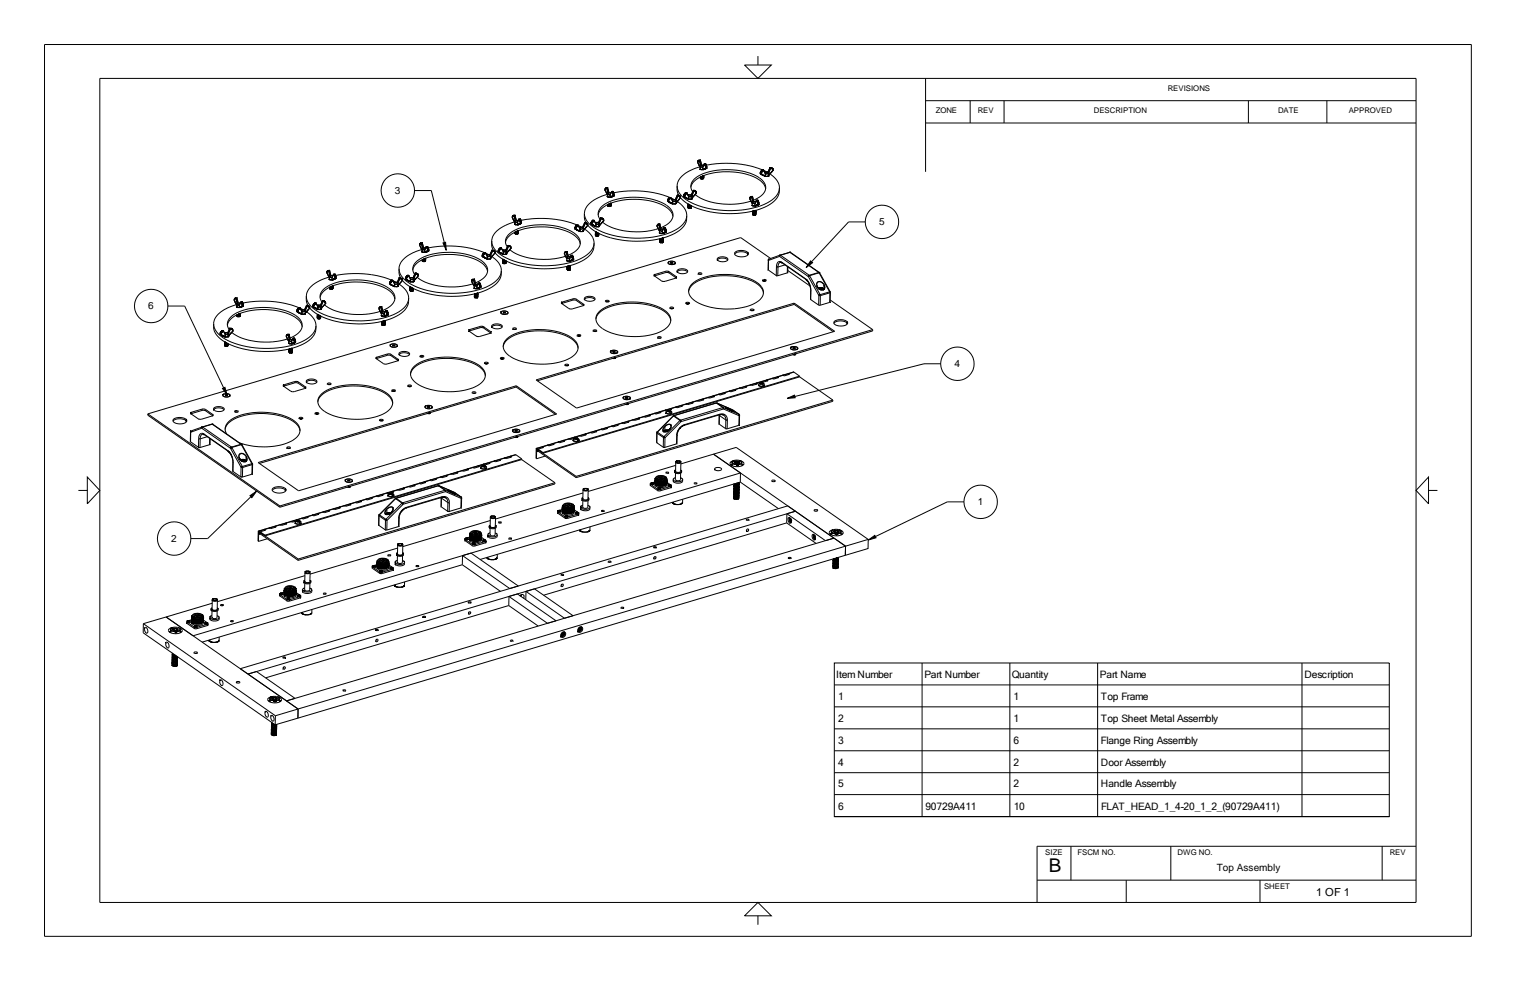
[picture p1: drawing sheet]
<svg xmlns="http://www.w3.org/2000/svg" width="432mm" height="279mm" viewBox="0 0 432 279" stroke-linecap="round" stroke-linejoin="round" font-family="sans-serif">
<defs><g id="words">
<text font-size="5.4" x="298.7" y="248.4">B</text>
<text font-size="3.2" x="374.8" y="255.1">1 OF 1</text>
<g font-size="2.9">
<text x="112.5" y="55.2">3</text>
<text x="250.4" y="64.2">5</text>
<text x="42.2" y="88.1">6</text>
<text x="271.9" y="104.6">4</text>
<text x="278.5" y="143.9">1</text>
<text x="48.8" y="154.3">2</text>
<text x="238.2" y="193.1">Item Number</text>
<text x="263.3" y="193.1">Part Number</text>
<text x="288.2" y="193.1">Quantity</text>
<text x="313.3" y="193.1">Part Name</text>
<text x="371.5" y="193.1">Description</text>
<text x="238.7" y="199.4">1</text>
<text x="288.7" y="199.4">1</text>
<text x="313.6" y="199.4">Top Frame</text>
<text x="238.7" y="205.5">2</text>
<text x="288.7" y="205.5">1</text>
<text x="313.6" y="205.5">Top Sheet Metal Assembly</text>
<text x="238.7" y="211.9">3</text>
<text x="288.7" y="211.9">6</text>
<text x="313.6" y="211.9">Flange Ring Assembly</text>
<text x="238.7" y="218.2">4</text>
<text x="288.7" y="218.2">2</text>
<text x="313.6" y="218.2">Door Assembly</text>
<text x="238.7" y="224.3">5</text>
<text x="288.7" y="224.3">2</text>
<text x="313.6" y="224.3">Handle Assembly</text>
<text x="238.7" y="230.6">6</text>
<text x="263.6" y="230.6">90729A411</text>
<text x="288.7" y="230.6">10</text>
<text x="313.6" y="230.6">FLAT_HEAD_1_4-20_1_2_(90729A411)</text>
</g>
<text font-size="2.8" x="346.6" y="248.1">Top Assembly</text>
<g font-size="2.2">
<text x="332.6" y="26">REVISIONS</text>
<text x="266.5" y="32.2">ZONE</text>
<text x="278.5" y="32.2">REV</text>
<text x="311.6" y="32.2">DESCRIPTION</text>
<text x="364" y="32.2">DATE</text>
<text x="384.2" y="32.2">APPROVED</text>
<text x="297.7" y="243.4">SIZE</text>
<text x="306.9" y="243.4">FSCM NO.</text>
<text x="335.4" y="243.4">DWG NO.</text>
<text x="395.8" y="243.4">REV</text>
<text x="360" y="253.2">SHEET</text>
</g>
</g></defs>
<g fill="none" stroke="#000" stroke-width=".28">
<path d="M12.7 12.7h406.4v254h-406.4zM212.1 18.5h7.6l-3.8 3.8zM215.9 16v2.5M28.4 22.3h374.9v234.7h-374.9zM263.6 28.7h139.7M263.6 35h139.7M263.6 22.3v26.6M276.3 28.7v6.3M286 28.7v6.3M355.6 28.7v6.3M377.9 28.7v6.3M118.1 54.3h4.8l3.7 14.8"/>
<path d="M172.3 53.9v.1M172.3 54v.1M172.3 54.1l.7 1.3zM172.6 53.6l-.3 .3M172.7 53.6l-.4 .4M172.7 53.6l.1 .1M172.7 53.5l.2 .2M172.7 53.5v.1M172.7 53.5l-.1 .1M172.8 53.7l.3 1.3M172.8 53.5h-.1M172.8 53.5l-.2 .1"/>
<path d="M172.9 53.7h-.1M172.9 53.7l.3 1.3M173 53.4l-.2 .1M173 53.4l.1 .2M173 55.4l-1 .3a7.5 7.5 0 0 0-5.5 4.5v.6M173 55.8l.1 .3M173 55.8l.1 .2M173 55.2v.6M173 55.2l.1 .2M173.1 56h.1M173.1 56l.7 .2M173.1 58.5l.1 .2"/>
<path d="M173.1 56.1h.9M173.1 58.3l.1 .1M173.1 53.6l.3 1.3M173.1 53.6h.1M173.1 58.4l.1 .1M173.1 58.3h.1M173.1 58.4h.1M173.1 58.5h.1M173.1 53.6l-.2 .1M173.1 55h.1M173.1 55v.1M173.1 55.4v.6"/>
<path d="M173.1 58.2h.1M173.1 55l-.1 .2M173.1 55l.1 .1M173.1 55.4l.6 .1M173.2 55.1v.2M173.2 55.1h-.1M173.2 58.5h.1M173.2 58.7h.5M173.2 58.3h.5M173.2 58.2v.1M173.2 58.4h.1M173.2 58.6v.1"/>
<path d="M173.2 58.4l-.1 .1M173.2 58.6h.1M173.2 55h.1M173.2 55.3l-.1 .1M173.2 55v.1M173.2 58.3l-.1 .1M173.2 55h-.1M173.2 58.7h.1M173.2 55.3l.5 .1M173.2 58.4h.6M173.2 58.7h.6M173.2 58.4v.1"/>
<path d="M173.3 58.2h.1M173.3 58.2h.4M173.3 58.4h-.1M173.4 58.7h.3M173.4 58.2h.3M173.4 58.2l-.1 .1M173.4 58.4h-.2M173.4 58.3h.3M173.4 58.5h.3M173.4 58.6h.3M173.4 54.9l-.2 .1M173.4 54.9h.1"/>
<path d="M173.4 54.9h.2M173.5 54.9h.1M173.5 58.1l.5-.2zM173.5 54.9l.5 .1-.4-.1M173.7 55.4l.1 .1M173.7 55.4v.1M173.7 55.4h.1M173.7 58.1h.1M173.7 58.4h.1M173.7 58.3h.1M173.7 58.1h-.2M173.7 55.5l.1 .6"/>
<path d="M173.7 55.5h.1M173.8 56.1v.1M173.8 56.1h.1M173.8 56.2h.1M173.8 58.3l.1 .1M173.8 58h.1M173.8 55.4v.1M173.8 58.2h.1M173.8 58.4l.1 .1M173.8 55.5h.1M173.8 58l.1 .1M173.8 58.5l-.6 .1"/>
<path d="M173.8 58.7h.1M173.8 58l.2 .1M173.8 58.1l.1 .1M173.8 55.5v.6M173.8 58.1l-.5 .1M173.8 58.3l-.4 .1M173.8 56.1l.1 .1M173.8 58l-.3 .1M173.9 58.4v.1M173.9 58h.1M173.9 58.1v.2M173.9 58v.1"/>
<path d="M173.9 56.1h-.1M173.9 58.7h-.6M173.9 56.2h.1M173.9 58.3v.1M173.9 56.1h.1M173.9 58.5v.2M173.9 58.7h-.7M173.9 57.9v.1M173.9 58.2l.1 .1M174 58.4h.1M174 56.1l-.1 .1M174 58.4v.1"/>
<path d="M174 57.9h.1M174 58.2l-.3 .2h-.5M174 58.5l-.3 .2h-.5M174 58.2l-.3 .3-.5-.1M174 58.4l-.3 .2-.5-.1M174 58l-.3 .2M174 58.2h.1M174 58.3v.1M174 58v.1M174 58.5l-.3 .2M174 57.9v.1M174 58.1h.1"/>
<path d="M174 58.1l-.3 .2M174 58.1l-.3 .2-.5-.1M174 57.9l-.2 .3-.5-.1M174 58h.1M174.1 56.1l-.2 .1M174.1 56.1h-.1M174.2 54.6l-.4 .8M174.2 54.7h.1M174.2 54.7l-.4 .8M174.2 54.6v.1M174.2 54.6h.1M174.2 54.6h.4"/>
<path d="M174.2 54.6l.2 .1M174.3 54.7l.3 .9M174.4 54.7l.3 .9M174.4 54.7h-.1M174.6 54.6h.1M174.6 54.6l.3 .9M174.6 54.6l-.2 .1M174.6 55.7l.1 .1M174.6 55.7l-.7 .4M174.6 55.6v.1M174.7 55.8l-.7 .3M174.7 55.6v.2"/>
<path d="M174.7 55.6h-.1M174.8 55.8l-.7 .3M174.8 54.9a29 29 0 0 1 16 1.3M174.9 55.7l-.7 .4M174.9 55.7l-.2 .1M174.9 55.7h.1M174.9 55.7l-.1 .1M174.9 55.5v.2M174.9 55.5l-.2 .1M174.9 55.5h.1M190.2 57.3v.1M190.2 57.1h.1"/>
<path d="M190.2 57.1l.1 .1M190.2 57.1v.2M190.2 57.4h.2M190.2 57.4l1.1 .6M190.3 57.2h.1M190.3 57.2l.1 .2M190.4 57.4l.9 .6M190.4 57.2v.2M190.4 57.4l1 .5M190.4 57.4h.1M190.7 56.3h.1M190.7 56.3l-.5 .8"/>
<path d="M190.7 56.3l.2 .1M190.9 56.4v.1M190.9 56.4l-.6 .8M190.9 56.2l-.2 .1M190.9 56.2l.2 .2M190.9 56.5l-.5 .7M191.1 56.5h-.2M191.1 56.5l.5 .8M191.1 56.4h-.2M191.1 56.4l.9 .4M191.3 58h.1M191.4 58h.1"/>
<path d="M191.4 57.9l-.1 .1M191.4 57.9h.1M191.4 58l.9 .1M191.5 58h.1M191.5 57.9l.1 .1M191.5 57.9v.1M191.6 58h.1M191.6 57.4l-.1 .5M191.6 57.4h.1M191.6 58h.7M191.6 57.3v.1M191.6 57.3h.1"/>
<path d="M191.6 57.4v.6M191.7 56.9l-.2 .1M191.7 56.9h.1M191.7 57.3l-.1 .1M192 56.9h-.3M192 56.9h.2M192.2 56.9h.1M192.2 56.9h.2M192.2 56.9h-.5M192.3 56.9h.1M192.3 58v.1M192.3 56.9l.2 .1"/>
<path d="M192.5 57h.1M192.5 57.1l-.8 .2M192.5 57.1h.1M192.5 57v.1M192.6 57.1v.7M192.6 57.1l-.3 .3h-.7M192.6 57.1h.1M192.6 57.1h-.1M192.6 57.1v.5M192.6 57.8l-.3 .3M192.6 57.6h.1M192.6 57.8l-.3 .2"/>
<path d="M192.7 57.5l-.1 .1M192.7 57.5h.1M192.9 52.9a5.4 5.4 0 0 0 3.3 4.4 27 27 0 0 0 22.3 .5 5.3 5.3 0 0 0 3.5-4.2M192.9 52.9v1.4l.5 1.4M192.9 57.4l1.9 1.8 .6 1 .2 1.2M192.9 55.7l.1 .1M192.9 55.7l-.6 1.2M193 55.8l-.5 1.2M193 55.8l.1 .1M193.1 55.9l-.5 1.2M193.1 55.6l-.2 .1M193.1 55.6h.1"/>
<path d="M193.1 55.6l.6 .4M193.1 55.6l.2 .1M193.3 55.8l-.2 .1M193.3 55.7v.1M193.3 55.8l.5 .4M193.3 55.7l-.3 .1M193.3 55.7l.4 .3M193.3 55.7l.5 .5M193.7 56l.1 .2M193.8 56.4h.1M193.8 56.4l-1.1 1.1M193.8 56.2v.2"/>
<path d="M193.8 56.2h.1M194.7 55.7l.2 .1M194.7 55.7l.1 .3M194.8 56h.1M194.8 56l1.1 .6M194.9 55.8v.2M194.9 55.8v.1M194.9 56l1 .6M194.9 55.9l.1 .1M195 56l.9 .6M195 56h-.1M195.3 54.9l.1 .1"/>
<path d="M195.3 54.9l.3 .1M195.3 54.9l-.6 .8M195.3 54.9h.2M195.4 55l.1 .1M195.4 55l-.5 .8M195.4 55h.2M195.5 55.1l-.6 .8M195.5 55.1h.1M195.6 55.1l.5 .9M195.6 55l.6 .9M195.6 55v.1M195.9 56.6h.1"/>
<path d="M195.9 56.6h.2M196 56.6h.1M196 56.6l.8 .1M196 58.3l.7 .2M196 58.8l.6 .1M196 58.6l.2 .2M196 58.2h.1M196 58.6h.1M196 56.6l.1 .1M196 58.2h.2M196 58.9l.7 .1M196 58.2l.5 .2h-.3"/>
<path d="M196 58.7v.1M196 58.3l.2 .2M196 58.9l.2 .2M196 58.5l.7 .1M196 58.5h.1M196 59h.1M196 59l.2 .2M196 58.6l.7 .1M196 58.5v.1M196 58.2l.2 .2M196 59l.7 .2M196 58.9h.1"/>
<path d="M196 58.8v.1M196 58.6l.2 .1M196 58.8l.7 .1M196.1 56.6h.1M196.1 59.2l.1 .1M196.1 56.7h.1M196.1 56.6h-.1M196.1 59.2l.3 .1M196.1 58.9l-.1 .1M196.1 58.9h.1M196.1 59l.1 .2M196.1 59h.6"/>
<path d="M196.1 58.5l-.1 .1M196.1 56l.1 .6M196.1 56.7h.8M196.1 58.2l-.1 .1M196.1 58.3l.1 .2M196.1 58.9v.1M196.1 58.9h.4M196.1 56v.6M196.1 58.5l.1 .1M196.1 58.3l-.1 .2M196.1 59v.2M196.2 59.3l.4 .1"/>
<path d="M196.2 55.9l-.1 .1M196.2 58.6h.1M196.2 56.6l-.1 .1M196.2 55.9h.1M196.2 58.5h.4M196.2 58.5l-.2 .2M196.2 59.3l.1 .1M196.2 58.8l-.1 .1M196.2 58.8h.5M196.2 58.4h.3M196.2 58.6l-.2 .2M196.2 58.6h.5"/>
<path d="M196.2 59.3h.1M196.2 58.7h.1M196.2 58.7l.1 .1M196.2 58.4h.1M196.2 59.1h.4M196.2 58.8h.4M196.2 58.8v.1M196.2 58.3h.1M196.2 59.2h.4M196.2 58.7h.4M196.2 59h-.1M196.2 58.3l-.1 .2"/>
<path d="M196.2 59.2h.1M196.2 59.1h.1M196.2 59.3h.4M196.2 58.3h-.1M196.3 58.5h.3M196.3 58.5h.1M196.3 58.9l-.1 .1M196.3 59h.3M196.3 59.3h.3M196.3 58.8l-.1 .1M196.3 58.7h.3M196.3 58.8h.3"/>
<path d="M196.3 59h-.1M196.3 58.9h.3M196.3 58.7h-.1M196.3 58.4h.1M196.3 58.3h-.1M196.3 58.3h.1M196.3 58.4l-.1 .1M196.3 58.4h.2M196.3 58.6h-.1M196.3 58.4h.3M196.3 58.6h.3M196.3 55.9h.5"/>
<path d="M196.3 55.9l.6 .1M196.3 55.9l-.2 .1M196.3 58.5h.2M196.3 58.7h.2M196.3 58.9h.2M196.3 58.8h.2M196.5 58.4l-.3 .1M196.6 58.7h.1M196.6 59.2h.1M196.6 59.2h-.3M196.6 59h.1M196.6 58.7l.1 .1"/>
<path d="M196.6 58.8l.1 .1M196.6 59.3h.1M196.6 58.9h.1M196.6 59.1h-.3M196.6 58.8h.1M196.6 58.6h.1M196.6 58.5h.1M196.6 59.4h.1M196.7 59.4h-.4M196.7 58.6h.1M196.7 59l.1 .1M196.7 58.6l.1 .1"/>
<path d="M196.7 58.9l.1 .1M196.7 58.8h.1M196.7 59h.1M196.7 59l-.1 .1M196.7 58.8h-.1M196.7 59.3h-.3M196.7 58.6l.2 .2M196.7 58.9h.1M196.7 59.2h-.5M196.7 59.3h-.1M196.7 58.7v.1M196.7 59.3h.1"/>
<path d="M196.7 59.2h-.1M196.7 58.6l-.1 .1M196.7 58.9h-.1M196.7 59.3l-.4 .1M196.7 55.5l-.7 .2M196.7 59.3l-.1 .1M196.7 58.9h-.2M196.7 55.5h.2M196.7 55.5h.1M196.7 55.5l.2 .1M196.8 58.5v.1M196.8 59.3h-.1"/>
<path d="M196.8 59.3l-.1 .1M196.8 53.3a5.4 5.4 0 0 1 4.1-3.5 19.4 19.4 0 0 1 15.6 1.6l1.1 1.1 .5 1.3M196.8 55.5h.1M196.8 58.7v.1M196.8 58.5l-.1 .1M196.8 55.9v.1M196.8 55.5l-.8 .1M196.8 58.9v.1M196.8 58.6v.1M196.8 59.1v.2M196.8 59v.1M196.8 58.6h-.1"/>
<path d="M196.8 59l.1 .1M196.8 58.8l.1 .1M196.8 56l.1 .7M196.9 56.7h-.1M196.9 55.5l.1 .1M196.9 58.6h.1M196.9 58.8h.1M196.9 59l-.2 .2M196.9 59.1l-.2 .2M196.9 58.6v.1M196.9 58.9v.1M196.9 59.1h.1"/>
<path d="M196.9 58.8l-.2 .2M196.9 58.9l-.2 .3M196.9 58.6l-.2 .1M196.9 58.7l-.2 .2M197 55.7l-.2 .2M197 55.7h.1M197 55.7l.1 .1M197 55.6h.1M197.1 55.6l-.1 .1M197.1 55.6v.1M197.1 55.7v.1M197.1 55.8l-.3 .2"/>
<path d="M197.1 55.8l.1 .6M197.1 55.7l.1 .6M197.1 55.7h.1M197.1 55.7h-.1M197.1 56.3h.1M197.2 56.4l-.3 .3M197.2 56.4l-.4 .3M197.2 56.3h-.1M197.2 56.3h.1M197.3 56.2l-.1 .1M197.3 56.2h.1M197.3 54.6l-.5-1.2a3.1 3.1 0 0 1 2.1-3.3 19 19 0 0 1 17.7 .7l1.3 1.7 .2 .7-.1 .9-1.1 1.6-2.3 1.3"/>
<path d="M197.4 54.4h.2M197.4 54.4l-.5 1.1M197.4 54.3l-.5 1.2M197.4 54.3v.1M197.6 54.4l-.6 1.2M197.6 54.4l.1 .1M197.7 54.2l-.3 .2M197.7 54.5l-.6 1.2M197.7 54.2l-.3 .1M197.7 54.2h.1M197.7 54.2l.1 .1M197.7 54.2l.6 .5"/>
<path d="M197.8 54.4l-.1 .1M197.8 54.3h.1M197.8 54.4l.5 .5M197.8 54.3l-.2 .1M197.8 54.3l.5 .4M197.8 54.3v.1M198 55.4a18.1 18.1 0 0 0 13.7 2.4l2.2-.5M198.3 54.7l.1 .1M198.3 55l-1 1.2M198.3 55h.1M198.3 54.9v.1M198.4 54.8h.1"/>
<path d="M198.4 54.8l-.1 .2M198.4 54.8l-.1 .1M198.7 46.3l.7 1.3M198.7 46.1v.2M198.7 46.1h.1M199 45.7l-.3 .4M199.1 45.7l-.4 .4M199.1 45.7l.1 .2M199.1 45.7l.2 .1M199.1 45.7h-.1M199.1 45.7h.1M199.2 45.9l.3 1.3"/>
<path d="M199.2 45.6l.3 .2M199.2 45.6l-.2 .1M199.2 45.6l-.1 .1M199.3 45.8l-.1 .1M199.3 45.8l.3 1.3M199.3 47.5l-.6 .2a7.9 7.9 0 0 0-5.8 4.7v.5M199.4 48l.1 .2M199.4 47.3v.7M199.4 47.3l.1 .2M199.5 48.2l.7 .1M199.5 48.2h.1M199.5 50.7l.1 .1"/>
<path d="M199.5 50.7h.1M199.5 45.8l.3 1.3M199.5 45.8h.1M199.5 45.8h-.2M199.5 50.6l.1 .1M199.5 48.2l.9 .1M199.5 50.5l.1 .2M199.5 50.5v.1M199.5 50.4l.1 .1M199.5 50.4h.1M199.5 45.8l.4 1.3M199.5 47.2h.1"/>
<path d="M199.5 50.6v.1M199.5 47.5l.6 .1M199.5 47.2l-.1 .1M199.5 47.5v.7M199.6 50.8h.1M199.6 50.4h.1M199.6 47.2h-.1M199.6 47.2v.2M199.6 47.4h.1M199.6 50.7h.1M199.6 50.4l.1 .1M199.6 50.5h.1"/>
<path d="M199.6 50.5l.1 .1M199.6 47.4l.5 .1M199.6 50.7v.1M199.6 47.1l-.1 .1M199.6 47.4l-.1 .1M199.6 47.1v.1M199.6 50.8h.6M199.6 50.6h-.1M199.6 50.4l-.1 .1M199.6 50.9h.1M199.6 50.6h.7M199.6 50.6v.1"/>
<path d="M199.6 50.9h.7M199.6 50.4v.1M199.7 50.6h.1M199.7 50.6h.4M199.7 50.7h.4M199.7 50.5h-.1M199.7 50.3l.6 .1M199.7 50.4h-.1M199.7 50.9h.4M199.8 50.5l-.1 .1M199.8 50.3h.3M199.8 50.5h.3"/>
<path d="M199.8 50.4h-.1M199.8 47.1h-.2M199.8 47.1h.2M199.8 47.1h.1M199.9 50.2h.2M199.9 50.2l.5-.2zM200 47.1h.1M200 47.1h.4h-.4M200.1 47.5l.1 .1M200.1 47.5v.1M200.1 50.4h.1M200.1 50.2l.1 .1"/>
<path d="M200.2 50.6h.1M200.1 50.1l.1 .1M200.2 50.4h.1M200.2 50.2h.1M200.1 47.6l.1 .6M200.1 47.6h.1M200.2 50.3h.1M200.2 48.2h.1M200.2 48.2v.1M200.2 48.3h.1M200.2 50.6l.1 .1M200.2 50.4l.2 .2"/>
<path d="M200.2 50.4l.1 .1M200.2 47.6v.6M200.2 47.6h.1M200.2 50.3l.1 .1M200.2 50.2h-.3M200.2 50.4l-.5 .1M200.2 50.2l.2 .1M200.2 50.7h-.6M200.3 50.1h.1M200.3 48.3h.1M200.3 48.2l.1 .1M200.3 50.5v.3"/>
<path d="M200.3 48.2h-.1M200.3 50.6v.1M200.3 50.9h-.6M200.3 50.7v.2M200.3 50.3v.2M200.3 50.1v.1M200.3 50.4l.1 .1M200.4 50.2h.1M200.4 48.3h-.1M200.4 50.3v.1M200.4 50.3l-.7 .2M200.4 50.5l-.3 .2h-.5"/>
<path d="M200.4 50.1h-.1M200.4 50.1l-.2 .2h-.5M200.4 50.7l-.3 .2-.5-.1M200.4 50.6l-.3 .3-.5-.1M200.4 50.4l-.2 .2-.6-.1M200.4 50.4l-.3 .2M200.4 50.5l-.3 .2M200.4 50.6v.1M200.4 50.2l-.3 .3-.5-.1M200.4 50.2v.1M200.4 50.1l-.7 .2M200.5 48.3h-.2"/>
<path d="M200.5 48.3h-.1M200.6 46.8l-.4 .8M200.6 46.8l.1 .1M200.6 46.8h.1M200.6 46.7v.1M200.6 46.7l.2 .1M200.7 46.9l.3 .8M200.8 46.8h.1M200.8 46.8l.3 .9M200.9 46.7h-.3M200.9 46.7l.1 .1M201 46.8l.3 .8"/>
<path d="M201 46.8h.1M201 46.8h-.2M201 46.8l.4 .8M201 47.9h.1M201 47.9l-.7 .3M201 47.7v.2M201.1 47.9l-.7 .4M201.1 47.7v.2M201.1 47.7h-.1M201.2 47.1a28.9 28.9 0 0 1 16 1.3M201.3 47.9l-.7 .3M201.3 47.9h-.2"/>
<path d="M201.3 47.9l-.8 .4M201.3 47.6h.1M201.3 47.6l-.2 .1M201.3 47.6v.3M201.4 47.6l-.1 .3M213.6 56.4v.2M213.6 56.5v.1M213.6 56.4v.1M213.6 56.6h.1M213.6 56.6l.6 1.3zM213.8 56.1l-.2 .3M213.9 56.1l.1 .1"/>
<path d="M213.9 56.1l-.3 .4M214 56l.1 .2M214 56l-.1 .1M214 56l-.2 .1M214 56.2l.4 1.3M214.1 56h-.1M214.1 56l.2 .1M214.1 56l-.3 .1M214.1 56.2h-.1M214.1 56.2l.4 1.3M214.2 58.3l.1 .2M214.2 58.3l.1 .3"/>
<path d="M214.3 57.7l-.1 .6M214.3 57.7l.7 .3M214.3 58.5v.1M214.3 58.5l.7 .2M214.3 56.1l.4 1.3M214.3 56.1h.1M214.3 56.1l-.2 .1M214.3 58.6h1M214.4 56.1l.3 1.3M214.4 57.6l.1 .2 .4 .1M214.4 57.5h.1M214.4 57.5v.1"/>
<path d="M214.4 57.5l-.1 .2M214.4 57.6h.1M214.5 57.5l-.1 .1M214.5 57.5h-.1M214.7 57.4l-.2 .1M214.7 57.4h.1M214.8 57.4l.4 .1zM214.8 57.4h.1M214.9 57.9l.2 .1M214.9 57.9h.2M214.9 57.9l.1 .1M215 58h.1"/>
<path d="M215 58l.1 .6M215 58.6v.1M215 58.7h.1M215.1 57.9v.1M215.1 58h.1M215.1 58v.6M215.1 58.6v.1M215.1 58.6h.1M215.1 58.7h.1M215.1 58.6l-.1 .1M215.1 59.9l.1 .1M215.2 60h.1"/>
<path d="M215.2 58.6h.1M215.2 58.6h-.1M215.2 59.9v.1M215.2 60l-.1 .1M215.2 60l.1 .1M215.2 58.6l-.1 .1M215.2 59.9l-.5 .2M215.2 58.6v.1M215.3 59.9l-.3 .2M215.3 59.9v.1M215.3 60l-.2 .2-.6-.1M215.3 60h.1"/>
<path d="M215.3 60l-.3 .2M215.3 58.6h-.1M215.3 58.6l-.1 .1M215.4 57.1l-.3 .8M215.4 57.2h.1M215.4 57.2l-.3 .8M215.4 57.1v.1M215.5 57.1h.1M215.5 57.1h-.1M215.5 57.2l.4 .9M215.6 57.1l.4 1M215.6 57.2h-.1"/>
<path d="M215.7 57l.2 .1M215.7 57l.1 .1M215.7 57l-.2 .1M215.8 57.1l-.2 .1M215.8 57.1h.1M215.8 57.1l.4 .9M215.9 58.2v.1M215.9 57.1l.3 .9M215.9 58.2l-.7 .4M215.9 58.1v.1M215.9 58.1h.1M215.9 58.3l-.7 .3"/>
<path d="M216 58.1l-.1 .2M216 58.3l-.7 .3M216.2 58.2l-.2 .1M216.2 58.2l-.8 .4M216.2 58.2l-.3 .1M216.2 58l-.2 .1M216.2 58v.2M216.2 58h.1M216.6 49.3l.1 .1M216.6 49.3l.1 .2M216.6 49.2v.1M216.6 49.2v.2"/>
<path d="M216.7 49.5v.1M216.7 49.5l1 .6M216.7 49.4v.2M216.7 49.4h.1M216.7 49.6l1 .5M216.8 49.4v.1M216.8 49.5l1 .6M216.8 49.5l-.1 .1M217.1 48.5l.2 .1-.6 .8M217.1 48.5l-.5 .8M217.1 48.5l-.5 .7M217.3 48.4l-.2 .1"/>
<path d="M217.3 48.4l.2 .1M217.3 48.6l-.5 .8M217.5 48.6h-.2M217.5 48.6h.1M217.5 48.6l.5 .9M217.5 48.5l-.2 .1M217.5 48.6l.9 .4M217.6 48.6l.4 .8M217.7 50.1h.1M217.8 50.1h.1M217.8 50.1h-.1M217.8 50.1l.1 .1"/>
<path d="M217.8 50.1l.9 .1M217.9 50.1h.1M217.9 50.1v.1M217.9 50.1l.1 .1M217.9 50.2h.1M218 49.5h.1M218 50.2h.7M218 49.5l-.1 .6M218 49.4h.2M218 50.1h.1M218 49.4v.1M218.1 49h.6"/>
<path d="M218.1 49h.1M218.1 49l-.2 .1M218.1 49.5l-.1 .6M218.1 49l-.2 .2M218.2 49.4l-.1 .1M218.2 49.4l-.2 .1M218.6 49h-.5M218.6 49h.1M218.6 49l.2 .1M218.7 49h.1M218.7 50.2h.1M218.8 49l.1 .1"/>
<path d="M218.9 49.2l-.2 .2h-.5M218.9 49.2h.1M218.9 49.2v.1M218.9 49.1l.1 .1M218.9 49.1v.1M218.9 49.2l.1 .1M219 49.2h.1M219 49.3l-.3 .2h-.6M219 49.3v.6M219 49.2v.6M219 49.8h.1M219 49.9l-.3 .3"/>
<path d="M219.1 49.7l-.1 .1M219.1 49.7h.1M219.3 47.9l-.5 1.1h-.2M219.3 47.9l-.5 1.1M219.3 47.9l.1 .1M219.3 49.5l2 1.9 .6 1.1 .1 1.1M219.4 48h.1M219.4 48l-.5 1.1M219.5 47.7l-.2 .2M219.5 48l-.5 1.2M219.5 47.7h.1M219.6 48h.1"/>
<path d="M219.6 47.7l.1 .1M219.6 47.7l.5 .5M219.7 47.8l.4 .4M219.7 47.9l-.1 .1M219.7 47.8l.5 .5M219.7 47.8v.1M219.7 47.9l.5 .5M219.7 47.8l-.3 .2M220.1 48.2l.1 .1M220.2 48.5l-1.1 1.2M220.2 48.5h.1M220.2 48.4v.1"/>
<path d="M220.2 48.3v.2M220.2 48.3v.1M222 53.6a5.2 5.2 0 0 1-3.5 5.1 27 27 0 0 1-22.5-.6l-2.2-1.8M93.1 77.5h.1M93.1 77.5v.2M93.1 77.7l.7 1.3zM93.3 77.1h.1M93.3 77.1l-.2 .4M93.5 77.2l-.4 .3M93.5 77.2l.1 .1M93.5 77.1v.1M93.5 77.1h-.1"/>
<path d="M93.5 77.1l.2 .2M93.6 77.3l.3 1.3M93.6 77l-.1 .1M93.6 77l.3 .2M93.6 77l-.2 .1M93.7 77.3l.3 1.2M93.7 77.3h-.1M93.7 79.4l.2 .2M93.7 77l.2 .2M93.7 78.9l-.9 .3a7.3 7.3 0 0 0-5.5 4.8l-.1 .3M93.8 78.8l.1 .1M93.8 78.8l-.1 .6"/>
<path d="M93.9 79.6l.7 .1M93.9 79.6h.1M93.9 79.6l.9 .1M93.9 77.2l.3 1.3M93.9 77.2l-.2 .1M93.9 78.6h.1M93.9 77.2h.1M93.9 78.9v.7M93.9 78.9l.6 .2M93.9 78.6l-.1 .2M94 78.6v.2M94 78.8l-.1 .1"/>
<path d="M94 78.5v.1M94 78.8l.4 .2M94 78.5l-.1 .1M94.2 78.5h-.2M94.2 78.5h.1M94.2 78.5h.2M94.3 78.5h.5zM94.3 78.5h.1M94.4 79l.1 .1M94.4 79h.2M94.4 79l.2 .1M94.5 79.1l.1 .5"/>
<path d="M94.5 79.1h.1M94.6 79.6v.1M94.6 79.7h.1M94.6 79v.1M94.6 79.1v.6M94.7 79.7h.1M94.7 79.6l-.1 .1M94.7 79.6l.1 .1M94.8 79.7h-.1M94.9 79.7h-.2M94.9 79.7h-.1M95 78.2l-.4 .8"/>
<path d="M95 78.2l.1 .1M95 78.2h.1M95 78.1l.2 .1M95 78.1v.1M95.1 78.3l.3 .8M95.2 78.2l-.1 .1M95.2 78.2l.3 .9M95.2 78.1h-.2M95.3 78.1h.1M95.3 78.1l.1 .1M95.4 78.1v.1M95.4 78.1l.3 1"/>
<path d="M95.4 78.1l-.2 .1M95.4 79.3h.1M95.4 78.2l.3 .9M95.4 79.3l-.7 .3M95.4 79.1v.2M95.5 79.3l-.7 .4M95.5 79.1v.2M95.5 79.1h-.1M95.5 79.4l-.6 .3M95.5 78.5a28.9 28.9 0 0 1 16 1.3M95.7 79.2l-.2 .2M95.7 79.2l-.2 .1"/>
<path d="M95.7 79.2l-.7 .4M95.7 79.1v.1M95.7 79.1h.1M95.7 79.1h-.2M111.5 79.8h.1M111.5 79.8l-.5 .9M111.5 79.8l.2 .1-.6 .9M111.7 79.8h-.2M111.7 79.8l.2 .1-.2 .1M111.9 79.9l.9 .5M113.7 76.5a5.5 5.5 0 0 0 3.3 4.4 27 27 0 0 0 22.3 .5 5.3 5.3 0 0 0 3.5-4.3M113.7 76.5v1.5l.5 1.2"/>
<path d="M113.7 79.3l.1 .1M113.7 79.3l-.5 1.2-.2-.1M113.7 79.2v.1M113.7 79.2l-.6 1.2M113.8 79.4h.1M113.8 79.4l-.5 1.2M113.9 79.4l-.5 1.2M113.9 79.1l-.2 .2M113.9 79.1h.1M113.9 79.1l-.2 .1M113.9 79.1l.2 .1M113.9 79.1l.6 .5"/>
<path d="M114.1 79.2l.4 .4M114.1 79.2l-.3 .2M114.1 79.3l-.2 .1M114.1 79.2v.1M114.1 79.3l.5 .5M114.1 79.2l.5 .5M114.5 79.6l.1 .1M114.6 79.9h.1M114.6 79.9l-1.1 1.2M114.6 79.8v.1M114.6 79.7v.2M114.6 79.7v.1"/>
<path d="M115.5 79.3l.2 .1M115.5 79.3v.2M115.5 79.5l.1 .1M115.6 79.6l1 .5M115.6 79.6h.1M115.7 79.4v.2M115.7 79.4h.1M115.7 79.6l1 .6M115.7 79.4l.1 .2M115.8 79.6h-.1M115.8 79.6l.9 .5M116.1 78.5l-.6 .8"/>
<path d="M116.1 78.5l.1 .1M116.2 78.6l-.5 .8M116.2 78.6h.2M116.2 78.6l.1 .1M116.2 78.4l-.1 .1M116.2 78.4l.2 .2M116.3 78.7h.1M116.3 78.7l-.6 .7M116.3 78.5h-.2M116.4 78.7l.5 .8M116.4 78.6v.1M116.4 78.6l.5 .9"/>
<path d="M116.9 79.6v.6M116.9 79.6v.5M116.9 79.5v.1M116.9 79.5h.2M116.9 79.5h.1M117.1 79.5l.5 .1M117.1 79.5l-.2 .1M117.5 79.1h.1M117.5 79.1l-.7 .1M117.5 79.1h.2M117.6 79.1l-.8 .1M117.6 76.9a5.4 5.4 0 0 1 4.1-3.5 19.5 19.5 0 0 1 15.6 1.6l1.1 1.1 .5 1.2"/>
<path d="M117.6 79.1h.1M117.6 79.5v.1M117.6 79.5h-.5M117.6 79.6l.1 .6M117.7 79.1l.1 .1M117.8 79.3h.1M117.8 79.3l-.2 .2M117.8 79.2h.1M117.9 79.2h.1M117.9 79.2l-.1 .1M117.9 79.4l-.3 .2M117.9 79.4h.1"/>
<path d="M117.9 79.3h-.1M117.9 79.4l.1 .6M117.9 79.3h.1M117.9 79.3l.1 .5M117.9 79.2v.1M117.9 79.8h.1M118 79.8l-.1 .1M118 80l-.4 .3M118 79.8h.1M118 80l-.3 .2M118.1 79.7l-.1 .1M118.1 79.7v.1"/>
<path d="M118.1 78.2l-.5-1.2a2.77 2.77 0 0 1 1.7-3 18.7 18.7 0 0 1 18.1 .4l1.3 1.6 .2 .9-.2 .9-1.1 1.5-2.2 1.3M118.1 79.8l-.2 .1M118.2 77.9l-.5 1.2M118.2 77.9l.2 .1M118.4 78l-.6 1.2M118.4 78h.1M118.5 77.8l-.3 .1M118.5 77.8h.1M118.5 78l-.6 1.2M118.5 77.8l.1 .1M118.5 77.8l.6 .4M118.6 77.9l-.2 .1"/>
<path d="M118.6 78h-.1M118.6 77.9l.5 .3M118.6 77.9v.1M118.6 78l.5 .4M118.8 79a17.9 17.9 0 0 0 13.2 2.5l2.7-.7M119.1 78.2v.2M119.1 78.6l-1 1.2M119.1 78.6h.1M119.1 78.6l-1 1.1M119.1 78.4v.2M119.1 78.4h.1M119.5 69.6v.2"/>
<path d="M119.5 69.6v.1M119.5 69.8l.7 1.3M119.5 69.8l.7 1.4M119.5 69.7v.1M119.8 69.3l-.3 .3M119.9 69.3l-.4 .4M119.9 69.3l.1 .1M119.9 69.2l.2 .2M119.9 69.2l-.1 .1M119.9 69.2v.1M120 69.4l.3 1.3M120 69.2l-.2 .1"/>
<path d="M120 69.2h-.1M120.1 69.4h-.1M120.1 69.4l.3 1.3M120.1 71.1l-.3 .1a8.3 8.3 0 0 0-6.1 4.6v.7M120.1 69.2l.2 .1M120.1 69.2h-.1M120.2 71.5l.1 .3M120.2 71.5l.1 .2M120.2 71.1v.1M120.2 70.9v.6M120.2 70.9l.1 .2M120.3 71.7v.1"/>
<path d="M120.3 71.7l.7 .1M120.3 69.3l.3 1.3M120.3 69.3l-.2 .1M120.3 74l.1 .1M120.3 74.2l.1 .2M120.3 74.1l.1 .1M120.3 71.8h.9M120.3 74h.1M120.3 74.1h.1M120.3 70.7v.1M120.3 70.7h.1M120.3 69.3l.4 1.3"/>
<path d="M120.3 74.2h.1M120.3 74v.1M120.3 69.3h.1M120.3 71.1v.6M120.3 70.7l.1 .1M120.4 70.8h.1M120.3 71.1l.6 .1M120.3 70.7l-.1 .2M120.4 70.8v.2M120.4 74.4h.1M120.4 73.9v.1M120.4 73.9h.1"/>
<path d="M120.4 74h.5M120.4 74.1h.5M120.4 74.1h.1M120.4 74.2h.1M120.4 71l.5 .1M120.4 74.3v.1M120.4 71l-.1 .1M120.4 70.7h-.1M120.4 70.7v.1M120.4 74.4h.6M120.4 74h-.1M120.4 74.1l-.1 .1"/>
<path d="M120.4 74.1h.6M120.4 74v.1M120.4 74.3h.6M120.4 74.1v.1M120.5 74.4h.5M120.5 74.1h-.1M120.5 74h-.1M120.5 74.2h.4M120.5 74.3h.4M120.5 74h.4M120.5 74.4h.4M120.6 74.1h-.2"/>
<path d="M120.6 70.6l-.2 .1M120.6 70.6h.2M120.6 70.6h.1M120.7 73.8l.5 .1M120.7 70.6h.1M120.8 70.6l.4 .1zM120.9 71.1v.1M120.9 71.1h.1M120.9 71.1l.1 .1M120.9 73.9l-.4 .1M120.9 73.8l.1 .1M120.9 74.1h.1"/>
<path d="M120.9 73.7l-.2 .1M121 74h.1M121 73.7h.1M120.9 71.2v.6M120.9 73.9h-.4M120.9 71.2h.1M120.9 71.8h.1M121 71.8l.1 .1M121 74.1l.1 .1M121 73.7v.3h-.6M121 71.2v.6M121 71.1v.1"/>
<path d="M121 73.9h.1M121 71.2h.1M121 74l.1 .1M121 71.8h.1M121.1 73.6h.1M121.1 71.8h.1M121.1 71.8v.1M121.1 74.1v.1M121.1 71.8h-.1M121.1 74.4h-.7M121.1 74.2h.1M121.1 74.2v.2"/>
<path d="M121.1 74v.1M121.1 74.4h-.1M121.1 74.2l.1 .1M121.1 73.6l-.1 .3h-.5M121.1 73.9l.1 .2M121.1 74.1l.1 .1M121.2 71.8l-.1 .1M121.2 74.3l-.1 .1M121.2 73.7h.1M121.2 73.6h.1M121.2 73.9h.1M121.2 73.7v.1"/>
<path d="M121.2 74.2l-.7 .2M121.2 74.2h.1M121.2 73.7l-.7 .2M121.2 74.2l-.3 .2h-.5M121.2 73.9l-.3 .2h-.5M121.2 73.9l-.3 .2M121.2 73.6v.1M121.2 73.7l-.3 .2M121.2 73.6l-.3 .1M121.2 74.1l-.3 .2-.5-.1M121.2 73.8l-.3 .2-.5-.1M121.2 73.6l-.4 .1"/>
<path d="M121.2 73.8h.1M121.2 73.8l-.3 .2M121.2 74.1l-.4 .2-.4-.1M121.3 71.8h-.2M121.3 71.8h-.1M121.4 70.3l-.4 .8M121.4 70.4h.1M121.4 70.4l-.4 .8M121.4 70.3v.1M121.4 70.3h.4M121.4 70.3h.1M121.4 70.3l.2 .1"/>
<path d="M121.5 70.4l.3 .9M121.6 70.4l.3 .8M121.6 70.4h-.1M121.8 70.3h.1M121.8 70.3l.3 .9M121.8 70.3l-.2 .1M121.8 70.3l.4 .9M121.8 71.4l.1 .1M121.8 71.4l-.7 .4M121.8 71.3v.1M121.9 71.5l-.7 .3M121.9 71.5h.1"/>
<path d="M121.9 71.3h-.1M121.9 71.3v.2M121.9 71.2v.1M122 70.6a28.9 28.9 0 0 1 16 1.3M122.1 71.4l-.2 .1M122.1 71.4l-.7 .4M122.1 71.4l-.8 .4M122.1 71.2l-.2 .1M122.1 71.2v.2M122.1 71.2h.1M122.2 71.2l-.1 .2M126.2 69.2l.7-.2 .2 2.3z"/>
<path d="M134.4 80v.2M134.4 80h.1M134.6 79.6l-.2 .4M134.7 79.7l.1 .1M134.7 79.7l-.3 .3M134.8 79.6l.1 .1M134.8 79.6l-.1 .1M134.8 79.6h-.2M134.8 79.8l.4 1.3M134.9 79.5h.1M134.9 79.5l-.1 .1M134.9 79.5l-.3 .1"/>
<path d="M134.9 79.7l.4 1.3M134.9 79.7l-.1 .1M135 79.5l.1 .2M135.1 79.7h.1M135.1 79.7h-.2M135.1 79.7l.4 1.3M137.4 72.8v.2M137.4 72.8l.1 .1M137.4 72.8h.1M137.4 73l.1 .1M137.5 73.1h.1M137.5 73.1l1 .5"/>
<path d="M137.5 72.9v.2M137.5 72.9h.1M137.5 73.1l1 .6M137.6 72.9v.2M137.6 73.1l1 .5M137.6 73.1h.1M137.9 72l.1 .1-.5 .8M137.9 72l-.5 .8M138.1 71.9l-.2 .1M138.1 71.9l.2 .2M138.1 72.2l-.5 .7M138.1 72.2h.2"/>
<path d="M138.3 72.2l.5 .8M138.3 72.1l-.2 .1M138.3 72.1v.1M138.3 72.1l.5 .9M138.3 72.1l.9 .4M138.5 73.6v.1M138.5 73.6l.1 .1M138.5 73.7h.1M138.6 73.7h.1M138.6 73.6h.1M138.6 73.7l.9 .1M138.7 72.7l.2-.1z"/>
<path d="M138.7 73.6l.1 .1M138.7 73.7h.1M138.7 73.6v.1M138.8 73.1h.1M138.8 73v.1M138.8 73.1l-.1 .5M138.8 73.7h.7M138.8 73.7h.1M138.8 73h.2M138.8 73h.1M138.9 72.6h.5M138.9 72.6h.1"/>
<path d="M138.9 73.1l-.1 .6M139 73l-.1 .1M139 73l-.2 .1M139.4 72.6h.1M139.4 72.6l.3 .1M139.5 73.7v.1M139.7 72.8h.1M139.7 72.7h.1M139.7 72.8l-.7 .2M139.7 72.7v.1M139.7 72.8l.1 .1M139.8 72.7v.1"/>
<path d="M139.8 72.9l-.4 .2h-.5M139.8 72.9v.6M139.8 72.8h-.1M139.8 72.8v.5M139.8 73.3v.1M139.8 73.5l-.3 .2M139.8 73.5l-.3 .3M139.8 73.3h.1M139.9 73.2l-.1 .1M139.9 73.2l-.1 .2M139.9 73.2h.1M140.1 68.6v1.5l.5 1.3"/>
<path d="M140.1 68.6a5.4 5.4 0 0 0 3.3 4.4 27 27 0 0 0 22.3 .5 5.4 5.4 0 0 0 3.5-4.2M140.1 71.4l-.5 1.2h-.2M140.1 71.4l-.7 1.2M140.1 71.4l.1 .1M140.1 73.1l2 1.9 .6 1.1 .1 1M140.1 71.4h.1M140.2 71.5l-.5 1.2M140.2 71.5l.1 .1M140.3 71.3l-.2 .1M140.3 71.6l-.5 1.1M140.3 71.3h.1M140.4 71.3l.5 .4"/>
<path d="M140.4 71.3l.1 .1M140.5 71.4l-.3 .1M140.5 71.4l.5 .5M140.5 71.4l.4 .3M140.5 71.5l-.2 .1M140.5 71.4v.1M140.5 71.5l.5 .4M140.9 71.7l.1 .2M140.9 72.1l-1 1.1M140.9 72.1h.1M141 71.9l-.1 .2M141 72.1l-1.1 1.1"/>
<path d="M141 71.9v.2M141 71.9h.1M141.9 71.4l.1 .1M141.9 71.4v.2M141.9 71.6l.1 .1M142 71.7l1 .6M142 71.7l.1 .1M142 71.5l.1 .3M142 71.5l.1 .1M142.1 71.8l1 .5M142.1 71.6l.1 .1M142.2 71.7l1 .6"/>
<path d="M142.2 71.7l-.1 .1M142.5 70.6l-.6 .8M142.5 70.6h.1M142.5 70.6v.1M142.5 70.7h.1M142.6 70.6h-.1M142.6 70.6h.1M142.6 70.7h.3M142.6 70.7l.1 .1M142.6 70.7l-.6 .8M142.6 70.6l.3 .1M142.7 70.8h.1"/>
<path d="M142.7 70.8l-.6 .8M142.8 77.1a5.2 5.2 0 0 1-3.5 5.1 26.9 26.9 0 0 1-22.5-.5l-2.2-1.8M142.8 70.8l.5 .9M142.9 70.7l-.1 .1M142.9 70.7l.4 .9M143 72.3h.2M143 72.3h.1M143.1 72.3h.1M143.2 72.3h.1M143.2 72.3h-.1M143.2 74.3l.2 .2M143.2 72.3l.1 .1"/>
<path d="M143.2 74.3l.7 .1M143.2 74.2l.2 .1M143.2 74.7l.7 .1M143.2 74.6l.7 .1M143.2 74.5l.2 .1M143.2 72.3l.9 .1M143.2 74.4l.7 .2M143.2 74.6l.2 .2M143.2 74.4h.1M143.2 74.2l.7 .1M143.2 74.7l.2 .2M143.2 74.2h.1"/>
<path d="M143.2 74.4v.1M143.2 74.6h.1M143.2 73.9h.2M143.2 74.5v.1M143.2 74l.7 .2M143.2 74.8l.1 .1M143.2 74.2v.1M143.2 74l.2 .2M143.2 73.9l.5 .2M143.2 73.9h.1M143.2 74h.1M143.2 74.7h.1"/>
<path d="M143.2 73.9l.2 .2M143.3 72.3h.1M143.3 72.3h-.1M143.3 74.9v.1M143.3 72.4h.1M143.3 74.9l.3 .1M143.3 72.3v.1M143.3 74h.1M143.3 74.3l-.1 .1M143.3 73.9l-.1 .1M143.3 74.4l-.1 .1M143.3 71.7v.6"/>
<path d="M143.3 72.4h.8M143.3 74.2v.1M143.3 74l-.1 .2M143.3 74.7l-.1 .1M143.3 74.2h-.1M143.3 74.6h-.1M143.3 74.3h.1M143.3 71.7h.1M143.3 74.6v.1M143.3 75l.5 .1M143.3 74l.4 .1M143.3 75h.1"/>
<path d="M143.3 71.6h.2M143.3 74v.2M143.3 74.6h.6M143.3 74.2h.5M143.3 74.3v.1M143.3 74.3h.6M143.3 73.9l.1 .1M143.3 73.9v.1M143.3 75l.2 .1M143.3 71.6v.1M143.3 74.9h.6M143.3 74v.1"/>
<path d="M143.4 74.5h.1M143.4 74.5l-.1 .1M143.4 74.7h-.1M143.4 74.6h.1M143.4 74h-.1M143.4 74.1h.1M143.4 74.4h-.1M143.4 74.4h.1M143.4 74.7h.1M143.4 74.1l-.1 .1M143.4 74.2h.4M143.4 74.3h.1"/>
<path d="M143.4 74.3l.4 .1M143.4 74.5v.1M143.4 74.1h.3M143.4 74.9h.1M143.4 74.8h.1M143.4 75h.4M143.4 74.5h.4M143.4 74.8h.4M143.4 74.7h.4M143.4 74.6h.4M143.4 74.9h.4M143.5 74.3h.4"/>
<path d="M143.5 74.5l.4 .1M143.5 74.4h-.1M143.5 74.4l.4 .1M143.5 74h.1M143.5 74.3h-.1M143.5 74h-.1M143.5 71.6l-.2 .1M143.5 71.6l.6 .1M143.5 74.3h.2M143.5 74.5h.2M143.5 74.7h.2M143.5 74.4h.2"/>
<path d="M143.6 75h.2M143.7 74.1l-.4 .1M143.8 74.7h.1M143.8 74.6h.1M143.8 74.9h.1M143.8 75h.1M143.8 74.8h.1M143.8 74.1l-.4 .1M143.8 74.2h-.4M143.8 74.4h-.4M143.8 74.3h.1M143.8 74.4h.1"/>
<path d="M143.8 75.1h-.3M143.9 74.6l.1 .1M143.9 74.7l.1 .1M143.9 74.4v.1M143.9 74.8v.1M143.9 75h.1M143.9 74.3l-.1 .1M143.9 74.9h-.5M143.9 74.3l.2 .2M143.9 75h-.1M143.9 74.6h.1M143.9 74.3h.1"/>
<path d="M143.9 74.5h-.1M143.9 75h-.3M143.9 74.6h-.5M143.9 74.7l-.5 .1M143.9 75l-.4 .1M143.9 74.5h.1M143.9 74.7h.1M143.9 74.5l.2 .1M143.9 74.3l.1 .1M143.9 71.2h.1M143.9 71.2l-.7 .2 .8-.2M143.9 74.5l-.6 .1"/>
<path d="M143.9 71.2h.2M143.9 71.2l.2 .1M143.9 75l-.1 .1M143.9 74.7l-.6 .1M144 75h-.1M144 75l-.2 .1M144 69a5.4 5.4 0 0 1 4.1-3.4 19.4 19.4 0 0 1 15.6 1.5l1.1 1.1 .5 1.3M144 74.3h.1M144 74.8v.2M144 71.2h.1M144 74.7v.1M144 74.3h-.1"/>
<path d="M144 74.4v.1M144 74.5v.2M144 71.6h-.5M144 71.6l.1 .1M144 74.8v.1M144 74.3v.1M144 75h.1M144 74.7h.1M144.1 72.4h.1M144.1 71.7v.7M144.1 74.3h.1M144.1 74.8h.1"/>
<path d="M144.1 74.3l-.2 .2M144.1 74.8l-.2 .2M144.1 74.3v.1M144.1 74.7h.1M144.1 71.2l.2 .2M144.1 74.3l-.2 .1M144.1 74.5l-.2 .2M144.1 74.4h.1M144.1 74.5h.1M144.1 74.7l-.2 .2M144.1 74.7l-.2 .1M144.1 74.4l-.2 .2"/>
<path d="M144.2 71.4h.1M144.2 71.4l.1 .1M144.2 71.4l-.2 .2M144.3 71.4h.1M144.3 71.4h-.1M144.3 71.4v.1M144.3 71.5l-.2 .2M144.3 71.5l.1 .6M144.3 71.4l.1 .6M144.4 72h.1M144.4 72.1l-.3 .3M144.4 72h-.1"/>
<path d="M144.5 71.9l-.1 .1M144.5 71.9h.1M144.5 70.3l-.5-1.2a2.69 2.69 0 0 1 1.7-3 18.8 18.8 0 0 1 18.1 .5l1.3 1.7 .1 1.5-1.2 1.6-2.2 1.3M144.6 70l-.5 1.2M144.6 70h.1M144.7 70l-.6 1.2M144.7 70l.1 .1M144.8 70.1l-.5 1.3M144.8 70.1l.1 .1M144.9 69.9l-.3 .1M144.9 69.9l-.2 .1M144.9 69.9h.1"/>
<path d="M144.9 70.2l-.6 1.2M144.9 69.9l.6 .5M144.9 69.9l.1 .1M145 70l-.2 .1M145 70.1l-.1 .1M145 70v.1M145 70l.5 .4M145 70.1l.5 .5M145.2 71.1a17.9 17.9 0 0 0 13.7 2.4l2.2-.5M145.5 70.4l.1 .1M145.5 70.7l-1 1.2M145.5 70.7h.1"/>
<path d="M145.5 70.6v.1M145.6 70.5l-.1 .1M145.6 70.5l-.1 .2M145.9 61.8v.2M145.9 62h.1M145.9 62l.7 1.3M145.9 61.8h.1M146.2 61.4l-.3 .4M146.3 61.4l.1 .2M146.3 61.4l-.4 .4M146.3 61.4h-.1M146.3 61.4l.2 .2"/>
<path d="M146.3 61.4h.1M146.4 61.6l.3 1.3M146.5 61.3l-.2 .1M146.5 61.3l-.3 .1M146.5 61.6l.3 1.2M146.5 61.6h-.1M146.5 61.3l.2 .2M146.5 61.3h.1M146.5 63.2l-.6 .2a7.8 7.8 0 0 0-5.8 4.7v.5M146.6 63.7l.1 .2M146.6 63.3h.1M146.6 63.1l.1 .1"/>
<path d="M146.6 63.1v.6M146.7 63.9l.7 .1M146.7 63.9h.1M146.7 66.4v.1M146.7 66.3l.1 .1M146.7 61.5l.3 1.3M146.7 61.5l-.2 .1M146.7 66.1h.1M146.7 61.5h.1M146.7 66.1l.1 .1M146.7 63.9l.9 .1M146.7 66.4l.1 .1"/>
<path d="M146.7 66.1l.1 .2M146.7 66.3v.1M146.7 66.4h.1M146.7 66.2h.1M146.7 62.9h.1M146.7 63.2v.7M146.7 63.2l.6 .2M146.7 62.9l-.1 .2M146.7 62.9l.1 .2M146.8 66.1h.1M146.8 66.2v.1M146.8 66.4h.1"/>
<path d="M146.8 66.5l.1 .1M146.8 66.5h.1M146.8 66.5h-.1M146.8 63.1l-.1 .1M146.8 63.1l.5 .1M146.8 66.5v.1M146.8 62.8l-.1 .1M146.8 62.8h.1M146.8 66.1l-.1 .1M146.8 66.4v.1M146.8 66.3h-.1M146.8 66.5h.6"/>
<path d="M146.8 66.3h.6M146.8 66.6h.1M146.8 66.1v.2M146.8 66.3l.1 .2 .5-.1M146.9 66.6h.5M146.9 66h.1M146.9 66h.4M146.9 66.2l-.1 .1M146.9 66.1h-.1M146.9 66.6h.4M147 66.2l-.1 .1M147 66.1h-.1"/>
<path d="M147 66.4h.3M147 66h.3M147 66.2h.3M147 66.3h.3M147 62.8h.2M147 62.8h.1M147 62.8h-.2M147.2 62.8h.1M147.2 62.8h.4h-.4M147.2 65.9h.1M147.3 63.2l.1 .1M147.3 63.2l.1 .2"/>
<path d="M147.3 63.2v.2M147.3 66.2l.1 .1M147.3 66h.1M147.3 66.1h.1M147.3 66.3h.1M147.3 65.8h.1M147.3 63.4h.1M147.3 63.4l.1 .5M147.4 63.9h.1M147.4 63.9v.1M147.4 64h.1M147.4 66.3l.1 .2"/>
<path d="M147.4 66.3l.1 .1M147.4 63.4v.5M147.4 63.3v.1M147.4 66.3h.1M147.4 63.3h.1M147.4 65.9l.1 .1M147.4 66h-.5M147.4 65.9h.1M147.4 66l.1 .1M147.4 66.1h-.6M147.4 66.1l.1 .1M147.4 65.9h-.3"/>
<path d="M147.5 64h-.1M147.5 65.8h.1M147.5 66.5l-.1 .1M147.5 66.5l-.7 .1M147.5 66.4v.1M147.5 66h-.1M147.5 65.8v.2M147.5 63.9h.1M147.5 63.9l.1 .1M147.5 66.2v.2M147.5 66.1h-.1M147.5 65.7v.1"/>
<path d="M147.5 66.2l.1 .1M147.6 65.9v.1M147.6 66.1v.1M147.6 65.8v.1M147.6 64h-.2M147.6 64h.1M147.6 64h-.1M147.6 66v.1M147.6 66l-.8 .1M147.6 65.8l-.2 .2h-.5M147.6 65.7l-.4 .2M147.6 65.8h.1"/>
<path d="M147.6 65.8l-.3 .2M147.6 66.3l-.7 .2M147.6 66.2l-.4 .3-.4-.1M147.6 66l-.3 .2-.5-.1M147.6 66.2l-.3 .2h-.5M147.6 65.7v.1M147.6 66.1h.1M147.6 66.2h.1M147.6 66.3v.1M147.6 66.1l-.3 .2h-.5M147.6 66.4l-.7 .2M147.6 66.1l-.3 .2-.5-.1"/>
<path d="M147.7 64h-.1M147.7 64h-.2M147.8 62.5l-.4 .8M147.8 62.5l.1 .1M147.8 62.5h.1M147.8 62.4l.2 .1M147.8 62.4v.1M147.9 62.6l.3 .8M148 62.5l-.1 .1M148 62.5h.1M148 62.5l.3 .9M148.1 62.4l.1 .1"/>
<path d="M148.1 62.4h-.3M148.2 62.5h-.2M148.2 62.5l.3 .9M148.2 62.5h.1M148.2 63.6l-.7 .3M148.2 63.6h.1M148.2 63.4v.2M148.3 63.6l-.7 .4M148.3 63.4v.2M148.3 63.4h-.1M148.4 62.8a28.9 28.9 0 0 1 16 1.3M148.5 63.5l-.7 .4"/>
<path d="M148.5 63.5l-.8 .5M148.5 63.5l-.2 .1M148.5 63.4h-.2M148.5 63.4v.1M148.5 63.4h.1M160.8 72.1v.2M160.8 72.1v.1M160.8 72.2v.1M160.8 72.3h.1M160.8 72.3l.7 1.3zM161 71.8l-.2 .3M161.1 71.8l.1 .1"/>
<path d="M161.1 71.8l-.3 .4M161.2 71.7l-.1 .1M161.2 71.7l-.2 .1M161.2 71.7l.1 .2M161.2 71.9l.4 1.3M161.3 71.7h-.1M161.3 71.7l-.3 .1M161.3 71.9h-.1M161.3 71.9l.3 1.3M161.4 71.6l.1 .2M161.4 74l.1 .2M161.4 74l.1 .3"/>
<path d="M161.4 71.6l.2 .2M161.4 71.6l-.1 .1M161.5 73.4l.7 .3M161.5 73.4l-.1 .6M161.5 74.2v.1M161.5 74.2l.7 .1M161.5 76.3l.1 .1M161.5 71.8l.4 1.3M161.5 76l.1 .1M161.5 76.7h.1M161.5 71.8l-.2 .1M161.5 76.1l.1 .1"/>
<path d="M161.5 76.4l.1 .1M161.5 76.7l.1 .1M161.5 76.5l.1 .2M161.5 74.3h1M161.5 71.8h.1M161.5 76.5l.1 .1M161.5 76h.1M161.5 76.4h.1M161.5 76.1h.1M161.6 75.9v.1M161.6 71.8l.3 1.3M161.6 73.3h.1"/>
<path d="M161.6 73.2h.1M161.6 73.2v.1M161.6 73.2l-.1 .2M161.6 73.3v.2l.5 .1M161.6 76.8l.2 .1M161.6 76.4h.1M161.6 76.8h.1M161.6 76h.2M161.6 76.2l.2 .1M161.6 76.7h.6M161.6 76.5l.2 .1M161.6 75.8l.2 .1"/>
<path d="M161.6 76.1h.1M161.6 76.5h.1M161.6 76.6v.1M161.6 76.9h.1M161.6 76.1l.2 .1M161.6 76.4h.2M161.6 76.9h.7M161.7 76.5l-.2 .2M161.7 76.7l-.1 .1M161.7 76.1l-.2 .2M161.7 76.3l-.2 .1M161.7 75.9l-.2 .1"/>
<path d="M161.7 76.4l-.2 .1M161.7 76l-.2 .1M161.7 76.8l.1 .1M161.7 75.8h.1M161.7 76.7l.6 .1M161.7 76.6h.6M161.7 75.9v.1M161.7 76.3l-.1 .1M161.7 76.3h.6M161.7 76.6l-.1 .1M161.7 76.1v.1M161.7 76.1h.6"/>
<path d="M161.7 76.4l.6 .1M161.7 76v.1M161.7 76h.6M161.7 76.4l-.1 .1M161.7 76.9h.6M161.7 76.1h.5M161.8 76.4h-.1M161.8 76.9h.4M161.8 76.6h.4M161.8 76.4l.4 .1M161.8 76.5h-.1M161.8 76.1h-.1"/>
<path d="M161.8 75.8l-.1 .1M161.8 76.7h.1M161.8 76.2l-.1 .1M161.8 76h-.1M161.8 76.9h.1M161.8 76.6h.1M161.8 76.5h.1M161.8 76.6h.3M161.8 76.9h.3M161.8 76.6l-.1 .1M161.8 76.2h.1M161.8 76.5h.3"/>
<path d="M161.8 76.7h.3M161.8 76v.1M161.8 76.3h.1M161.8 75.9h.1M161.8 75.9h.3M161.8 76.4h.1M161.8 76.2h.3M161.8 76.3h.3M161.8 76.4h.3M161.8 76.1h.3M161.9 76.1h.2M161.9 76.3h.2"/>
<path d="M161.9 75.9h.2M161.9 73.1l-.3 .1M161.9 73.1h.1M161.9 75.8h.2M161.9 76.2h.2M161.9 76.5h.2M161.9 76.6h.2M161.9 75.8l.6-.2-.3 .2M162 73.1l.4 .1zM162 73.1h.1M162.1 76.2l.1 .1M162.1 73.6l.2 .1"/>
<path d="M162.1 73.6l.1 .1M162.1 73.6h.2M162.1 76.5h.1M162.1 76.6l.1 .1M162.1 76.9h.1M162.1 76.5l.1 .1M162.1 76.7h.1M162.1 75.8l-.4 .1M162.1 76.4h.1M162.1 76.2h.1M162.1 75.8h.1M162.1 76.1h.1"/>
<path d="M162.1 75.9h.1M162.1 76.6h.1M162.2 76.3h-.1M162.2 75.8l-.5 .1M162.2 76.5h.1M162.2 73.7l.1 .6M162.2 75.7h.1M162.2 73.7h.1M162.2 76.3h.1M162.2 75.8h-.3M162.2 76.1h.1M162.2 76.4h.1"/>
<path d="M162.2 74.3h.1M162.2 74.3l.1 .1M162.2 76.6h.1M162.2 76.7l.1 .1M162.2 76.4l.1 .1M162.3 76.2h.1M162.3 73.7v.6M162.3 75.7l.1 .1M162.3 76.8l-.5 .1M162.3 73.7h.1M162.3 76.3v.1M162.3 76v.1"/>
<path d="M162.3 74.3h.1M162.3 74.3h-.1M162.3 76.9h.1M162.3 76.3h.1M162.3 76l.2 .1M162.3 75.7l-.5 .1M162.3 74.3v.1M162.3 76.9l-.1 .1 .1-.1M162.3 76.4v.2M162.3 76.6h.1M162.3 76.6v.2M162.3 76.8v.1"/>
<path d="M162.4 76.3l.1 .2M162.4 76.2h.1M162.4 76l-.1 .1M162.4 74.3h-.1M162.4 76.5l.1 .1M162.4 75.8l-.1 .2M162.4 74.3h.1M162.4 76.1l-.1 .3M162.4 76.9h-.1M162.4 76.2l.1 .1M162.4 76.6l.1 .2M162.4 75.9l-.1 .1"/>
<path d="M162.4 76.6h-.8M162.5 76h.1M162.4 75.8l.1 .1M162.4 74.3l-.1 .1M162.5 76.6l-.3 .3M162.5 76v.1M162.5 75.9h.1M162.5 76.2h.1M162.5 76.8h.1M162.5 76.6h.1M162.5 76.6l-.4 .3-.5-.1M162.5 76.8l-.1 .1"/>
<path d="M162.5 75.7l-.2 .1M162.5 75.6v.1M162.5 76.2l-.3 .3M162.5 75.8h.1M162.5 76.1l-.3 .2h-.4M162.5 75.7l-.3 .2-.6-.1M162.5 75.7l-.7 .2M162.5 76.4l-.3 .2M162.5 76.5l-.3 .2M162.5 75.9l-.4 .3-.5-.1M162.5 76.2l-.3 .2h-.6M162.5 76.1l-.3 .2-.6-.1"/>
<path d="M162.5 76.3l-.4 .3-.5-.1M162.5 76.5l-.1 .1M162.5 75.8l-.7 .2M162.5 75.7h.1M162.5 76.3v.1M162.5 76.5h.1M162.5 75.9l-.3 .3h-.4M162.5 75.8l-.2 .2h-.5M162.5 74.3h-.1M162.5 74.3h-.2M162.6 72.8l-.3 .9M162.6 72.9h.1"/>
<path d="M162.6 72.9l-.3 .8M162.6 72.8v.1M162.7 72.8h-.1M162.7 72.8l.1 .1M162.7 72.9l.4 .9M162.8 72.9l.4 .8M162.8 72.9h-.1M162.9 72.7l.1 .1M162.9 72.7l-.2 .1M163 72.8l-.2 .1M163 72.8l.4 .9M163 72.8h.1"/>
<path d="M163.1 73.9l-.7 .4M163.1 73.8v.1M163.1 73.9v.1M163.1 74l-.7 .3M163.2 73.7l-.1 .1M163.2 73.7l-.1 .3M163.2 74l-.7 .3M163.3 73.9l-.1 .1M163.3 73.9l-.7 .4M163.3 73.9l-.2 .1M163.4 73.7h-.2M163.4 73.7l-.1 .2"/>
<path d="M163.4 73.7h.1M163.7 64.9l.1 .2M163.7 64.9v.1M163.7 65l.2 .2M163.7 65h.2M163.9 65.2v.1M163.9 65.2l1 .6M163.9 65v.3M163.9 65l.1 .1M163.9 65.3l1 .5M164 65.1v.1M164 65.2l-.1 .1"/>
<path d="M164 65.2l1 .6M164.3 64.1v.1M164.3 64.1l-.6 .8M164.3 64.2l.1 .1-.5 .7M164.3 64.2l-.6 .8M164.5 64.1l-.2 .1M164.5 64.1l.2 .1M164.5 64.1h-.2M164.5 64.3l-.5 .8M164.7 64.2h.1M164.7 64.3h-.2M164.7 64.3l.5 .8"/>
<path d="M164.7 64.3l.5 .9M164.7 64.2l-.2 .1M164.7 64.3l.9 .4M164.9 65.8h.1M165 65.8h.1M165.1 65.8v.1M165.1 65.8h.1M165.1 65.8l.1 .1M165.1 65.9h.8M165.2 65.9h.1M165.2 65.9h.7M165.2 65.2h.1"/>
<path d="M165.2 65.2l-.1 .6M165.2 65.8v.1M165.2 65.1l.2 .1M165.2 65.1v.1M165.2 64.7h.1M165.2 65.2v.6M165.2 64.7h.6M165.2 64.7l-.1 .1M165.3 64.7l-.2 .2M165.3 64.7h.5M165.4 65.2h-.2M165.8 64.7l.2 .1"/>
<path d="M165.8 64.7h.1M165.9 65.9h.1M165.9 64.7l.2 .2M166.1 64.9l-.7 .3M166.1 64.9h.1M166.1 64.9l.1 .1M166.2 65l-.4 .3-.6-.1M166.2 65v.6M166.2 64.9v.6M166.2 64.9h.1M166.2 64.9h-.1M166.2 65.5h.1"/>
<path d="M166.2 65.6l-.3 .3M166.3 65.4l-.1 .1M166.3 65.4h.1M166.5 60.8a5.4 5.4 0 0 0 3.3 4.4 27 27 0 0 0 22.3 .5 5.5 5.5 0 0 0 3.5-4.3M166.5 60.8v1.4l.5 1.3M166.5 63.6l-.6 1.1M166.5 63.6h.1M166.5 63.6l-.5 1.1h-.2M166.5 63.6l.1 .1M166.5 65.2l2 1.9 .6 1.1 .1 1.1M166.6 63.7l-.5 1.2M166.6 63.7h.1"/>
<path d="M166.7 63.7l-.5 1.2M166.7 63.4l-.2 .2M166.7 63.4h.1M166.8 63.4l.1 .1M166.8 63.4h.1M166.8 63.4l.5 .5M166.9 63.5l-.3 .2M166.9 63.5l.4 .4M166.9 63.6l-.2 .1M166.9 63.6l.5 .5M166.9 63.5v.1M166.9 63.5l.5 .5"/>
<path d="M167.3 63.9l.1 .1M167.4 64.2h.1M167.4 64.2l-1.1 1.2M167.4 64.1v.1M167.4 64v.2M167.4 64v.1M168.3 63.6v.2M168.3 63.6h.1M168.3 63.8l.1 .1M168.3 63.6l.1 .1M168.4 63.9l1 .5M168.4 63.9h.1"/>
<path d="M168.4 63.7h.2M168.4 63.7l.1 .2M168.5 63.9l1 .6M168.6 63.9h-.1M168.6 63.9l.9 .5M168.6 63.7v.2M168.9 62.8l.1 .1M168.9 62.8l-.6 .8M168.9 62.8l.3 .1M168.9 62.8h.2M169 62.9h.2M169 62.9h.1"/>
<path d="M169 62.9l-.6 .8M169.1 62.9h.1M169.1 62.9l-.5 .8M169.2 69.3a5.1 5.1 0 0 1-3.4 5 26.9 26.9 0 0 1-22.6-.5l-2.2-1.8M169.2 62.9l.5 1M169.2 62.9h.1M169.3 62.9l.5 .9M169.4 64.4h.1M169.4 64.4l.2 .1M169.5 64.5h.1M169.5 64.4h.2M169.5 64.4v.1"/>
<path d="M169.6 64.5h.1M169.6 66.6l.2 .1M169.6 66.7l.7 .2M169.6 66.6l.2 .2M169.6 66.7l.2 .2M169.6 66.9l.2 .1M169.6 64.5l.9 .1M169.6 66.6h.1M169.6 66.7h.1M169.6 66.9l.7 .1M169.7 64.5h.1M169.6 66.1h.1"/>
<path d="M169.6 66.2l.2 .2M169.6 66l.5 .2M169.6 66.1l.1 .1M169.6 66.3h.1M169.6 66.4v.1M169.6 66.3l.7 .2M169.6 66.3l.2 .2M169.6 66.2h.1M169.6 66.5l.2 .1M169.6 66.4l.2 .2M169.6 66.2l.6 .2M169.6 66v.1"/>
<path d="M169.6 66.4h.1M169.6 66h.1M169.6 66l.2 .1M169.7 64.4v.1M169.7 64.5h-.1M169.7 67.1l.3 .1M169.7 67.1l.1 .1M169.7 64.5h.8M169.7 63.9h.1M169.7 66.2h.1M169.7 63.9v.5M169.7 63.9v.6"/>
<path d="M169.7 66.6l-.1 .3M169.7 66.6h.6M169.7 66.3v.2M169.7 66.4h.1M169.7 67.1l.2 .1M169.7 66.7v.4M169.7 66.5l-.1 .2M169.7 66.2l.1 .1M169.7 66.7h.6M169.7 66.5h.6M169.7 66.2l-.1 .1M169.7 66.7h.1"/>
<path d="M169.7 66.1h-.1M169.7 66.3l-.1 .3M169.7 66.9v.1M169.7 66.9h.6M169.7 67h.6M169.8 63.8h.1M169.8 67.2h.4M169.8 66.1h.1M169.8 66.1l-.1 .1M169.8 66.2l.3 .1h-.4M169.8 66.3l.5 .1M169.8 66.6h.5"/>
<path d="M169.8 63.8l-.1 .1M169.8 66.2l-.2 .2M169.8 66.2h.1M169.8 66.3h-.1M169.8 66.3h.1M169.8 66.6h-.1M169.8 66.6h.1M169.8 66.2l.3 .1zM169.8 66.8h.1M169.8 66.8l-.1 .1M169.8 66.4h.1M169.8 66.7h.5"/>
<path d="M169.8 66.4h.4M169.8 66.9h.4M169.8 66.7h.1M169.8 67l.4 .1M169.8 66.9h.1M169.8 66.5h.1M169.9 66.8h.3M169.9 66.7h-.1M169.9 66.7h.4M169.9 66.5h.3M169.9 66.6l.3 .1M169.9 66.5l-.1 .1"/>
<path d="M169.9 66.5l.4 .1M169.9 66.4l.4 .1M169.9 66.3h-.1M169.9 66.4h.3M169.9 66.4l-.1 .1M169.9 66.8l-.1 .1M169.9 66.9h.3M169.9 66.3h.3M169.9 63.8h.5M169.9 63.8l-.2 .1M169.9 66.8h.2M169.9 63.8l.6 .1"/>
<path d="M169.9 66.7h.2M169.9 66.5h.2M169.9 66.4h.2M170.2 67.2h.1M170.2 66.4h.1M170.2 66.8h.1M170.2 66.5h.1M170.2 66.6v.1M170.3 66.7h.1M170.3 66.3l-.1 .1M170.3 67.2h-.4M170.3 67h.1"/>
<path d="M170.3 67.1v.1M170.3 67h-.5M170.3 66.9l.1 .1M170.3 66.9h-.1M170.3 67.1l-.3 .1M170.3 66.8h.1M170.3 67.2h-.3M170.3 66.6l.1 .1M170.3 66.9h.1M170.3 66.5h.1M170.3 67.2h-.1M170.3 67.1l-.4 .1"/>
<path d="M170.3 66.6h.1M170.3 66.5h-.5M170.3 66.7l-.5 .1M170.3 66.6h-.5M170.3 66.7l.1 .1M170.3 63.4h.2M170.3 66.6l.2-.1zM170.3 63.4h.1M170.3 63.4l-.7 .1M170.4 67.1l-.1 .1M170.4 61.2a5.4 5.4 0 0 1 4.1-3.5 19.4 19.4 0 0 1 15.6 1.5l1.1 1.2 .5 1.2M170.4 66.4h-.1"/>
<path d="M170.4 67v.1M170.4 63.4l-.8 .1M170.4 63.4h.1M170.4 63.8l.1 .1M170.4 67.1h.1M170.4 66.4v.2M170.4 66.4l-.1 .1M170.4 66.6v.1M170.4 66.7v.3M170.4 66.8l.1 .2M170.5 66.7h.1M170.5 63.9v.6"/>
<path d="M170.5 66.6h.1M170.5 64.5v.1M170.5 66.8h.1M170.5 63.4l.1 .1M170.5 66.4v.1M170.5 66.6v.1M170.5 66.5h.1M170.5 66.5l-.2 .2M170.5 67l-.2 .1M170.5 66.8l-.2 .2M170.5 67l-.2 .2M170.5 66.7l-.2 .2"/>
<path d="M170.6 63.6h.1M170.6 63.5v.1M170.6 63.5l.1 .1M170.6 63.6l-.2 .2M170.7 63.6h.1M170.7 63.6l-.2 .3M170.7 63.6l.1 .7M170.7 63.6h-.1M170.7 63.6l.1 .5M170.8 64.1h.1M170.8 64.3l-.3 .3M170.8 64.3l-.3 .2"/>
<path d="M170.8 64.1v.1M170.9 64.1l-.1 .1M170.9 64l-.1 .1M170.9 64v.1M170.9 62.5l-.5-1.2a3.1 3.1 0 0 1 2.1-3.3 19 19 0 0 1 17.7 .8l1.3 1.4 .2 1-.1 .7-1 1.6-2.4 1.4M171 62.2l-.5 1.2M171 62.2l.2 .1M171.2 62.3l-.6 1.2M171.2 62.3h.1M171.3 62.1l-.3 .1M171.3 62.1h.1M171.3 62.3l-.6 1.3"/>
<path d="M171.3 62.1l.6 .4M171.3 62.1l.1 .1M171.4 62.2l-.2 .1M171.4 62.3h-.1M171.4 62.2v.1M171.4 62.3l.5 .4M171.4 62.2l.5 .3M171.6 63.3a18.3 18.3 0 0 0 14.1 2.3l1.8-.5M171.9 62.5l.1 .2M171.9 62.9h.1M171.9 62.9l-1 1.1M171.9 62.9l-1 1.2"/>
<path d="M171.9 62.7v.2M172 62.7h.1M172 62.7h-.1M172 62.7l-.1 .2M186.4 78.6l2.4 1.6 3.7-1 .2-.2-.1-.2M186.6 78.1l-.3 .2 .1 .3M186.6 78.5l-.2 .1M186.6 78.1v.4M187.2 64.3h.1M187.2 64.3v.2M187.2 64.5h.1M187.2 64.5l.6 1.3-.6-1.3"/>
<path d="M187.4 63.9l-.2 .4M187.5 63.9l-.3 .4M187.5 63.9l.1 .2M187.6 63.9l.1 .1M187.6 63.9h-.1M187.6 63.9h-.2M187.6 64.1l.4 1.3M187.7 63.8l-.3 .1M187.7 63.8l-.1 .1M187.7 64l-.1 .1M187.7 64l.4 1.3M187.8 63.8l.1 .2"/>
<path d="M187.8 63.8l.2 .2M187.8 63.8h-.1M187.8 66.2l.1 .2M187.9 65.6l-.1 .6M187.9 65.6l.7 .2M187.9 66.4h.1M187.9 66.4l.7 .1M187.9 64h.1M187.9 68.7l.1 .1M187.9 68.4h.1M187.9 68.4l.1 .1M187.9 68.8l.1 .1"/>
<path d="M187.9 68.5l.1 .2M187.9 68.5v.1M187.9 68.7h.1M187.9 64l.4 1.3M187.9 64h-.2M187.9 66.4l.9 .1M187.9 68.6l.1 .1M188 68.1v.1M188 68.3v.1M188 64l.3 1.3M188 68.1h.1M188 68.3h.1"/>
<path d="M188 68.2v.1M188 65.4h.1M188 65.4l-.1 .2M188 65.4v.2l.5 .1M188 68.5h.1M188 68.9h.1M188 68.9l.6 .1M188 68.8l.2 .1M188 68.9l.5 .1M188 68.5l.2 .1M188 68.4l.2 .1M188 68.8h.1"/>
<path d="M188 68.7h.2M188 65.3h.1M188 65.3v.1M188 68.1l.2 .1M188 68.3h.2M188 68l.2 .1M188.1 68.4l-.2 .1M188.1 68.7l-.2 .1M188.1 68.3l-.2 .1M188.1 68.6l-.2 .1M188.1 68.2l-.1 .1M188.1 68.3v.1"/>
<path d="M188.1 68.3h.6M188.1 68l-.1 .1M188.1 68.2v.1M188.1 68.6v.1M188.1 68.6l.6 .1M188.1 68.4v.1M188.1 68.4l.7 .1M188.1 68.7l.7 .1M188.1 68.7l-.1 .1M188.1 68l.7 .1M188.1 69.1h.6M188.1 68v.1"/>
<path d="M188.2 68.9h.4M188.2 68.5h-.1M188.2 68.2h.4M188.2 68.4h-.1M188.2 68.3h.4M188.2 68.5h.4M188.2 68.3h-.1M188.2 68.1h-.1M188.2 68.6h.4M188.2 68.7h-.1M188.2 68.7h.4M188.2 68h-.1"/>
<path d="M188.2 68.1h.4M188.2 69h.1M188.2 68.5h.1M188.2 68.8h-.1M188.2 68.9h.3M188.2 68.2h.1M188.2 68.6h.1M188.2 68.5l-.1 .1M188.2 68.7h.1M188.2 68.1h.1M188.2 68.3h.1M188.2 68.2h.3"/>
<path d="M188.2 68.1h.3M188.2 68.2l-.1 .1M188.2 68.5h.3M188.2 68.8h.4M188.2 68.2l.3 .1M188.2 68.3h.3M188.2 68.1l.6 .1M188.2 68.7h.3M188.2 68.6l-.1 .1M188.2 68.6l.3 .1M188.2 68.6h.3M188.2 68h.3"/>
<path d="M188.3 68.6h.2M188.3 68.3l.2 .1M188.3 68.8h.1M188.3 68.5h.2M188.3 65.3h-.2M188.3 68.2h.2M188.3 65.3h.1M188.3 67.9h.3M188.3 67.9h.2M188.3 68.1h.2M188.4 65.3h.4h-.4M188.4 65.3h.1"/>
<path d="M188.5 65.7l.2 .1M188.5 65.7l.1 .1M188.5 68.5l.1 .1M188.5 68.4h-.3M188.5 68.1h.1M188.5 68.7h.1M188.5 68.1l.1 .1M188.5 68.3h.1M188.5 68.4h.1M188.5 68.6h.1M188.5 69h-.3M188.5 68h.1"/>
<path d="M188.5 68.2h.1M188.6 68.7h-.1M188.6 68.5h-.1M188.6 68.5v.1M188.6 68h.1M188.6 68.1l.1 .1M188.6 67.9h.1M188.6 68.4h.1M188.6 68.3h.1M188.6 68.7h.1M188.6 65.8l.1 .6M188.6 66.4v.1"/>
<path d="M188.6 66.5h.1M188.7 67.9h.1M188.7 65.8h.1M188.7 68.7v.1M188.7 68.9h.1M188.7 68.3v.1M188.7 68.8h.1M188.7 65.8v.6M188.7 68l.1 .1M188.7 68.6h.1M188.7 68.4v.1M188.7 68.3h.1"/>
<path d="M188.7 68.2h.1M188.7 66.4v.1M188.7 68.8l-.7 .1M188.7 67.9l.1 .1M188.7 69l-.6 .1M188.7 66.5h-.1M188.7 66.5h.1M188.7 67.9h-.5M188.7 68.9l-.1 .3 .1-.1M188.7 67.8h.1M188.7 68.8v.1M188.8 68.6h.1"/>
<path d="M188.8 68.7l-.1 .1M188.8 68.5h.1M188.8 68.1h.1M188.8 68.2h.1M188.8 68.3h.1M188.8 66.4v.1M188.8 67.8l-.1 .3M188.8 68.1l-.1 .3M188.8 66.4h-.1M188.8 68.4l-.1 .1M188.8 68.6l.1 .2M188.8 69l-.1 .1"/>
<path d="M188.8 69l-.7 .1M188.8 68.8l.1 .1M188.8 67.8h.1M188.8 67.9h.1M188.8 67.8h-.1M188.8 68.2l.1 .2M188.8 67.8l.1 .1M188.8 68l.1 .1M188.8 68.1l.1 .1M188.8 68.5l.1 .1M188.8 68.4l.1 .1M188.8 66.5h-.1"/>
<path d="M188.8 67.8l-.5 .1M188.8 68.7l-.3 .2-.5-.1M188.8 68.9h.1M188.8 68.9v.1M188.9 68.6l-.3 .3M188.9 68.8l-.3 .2M188.9 67.9h.1M188.9 67.8h.1M188.9 68.5h.1M188.9 68.1l-.3 .2M188.9 68.4l-.3 .2M188.9 68.2l-.3 .3-.6-.1"/>
<path d="M188.9 68.5l-.3 .2h-.6M188.9 68.8l-.4 .2M188.9 68.2h.1M188.9 68.6h.1M188.9 68.8h.1M188.8 68.7h.1M188.9 68.1l-.4 .2-.5-.1M188.9 68.2l-.3 .3M188.9 68.5l-.3 .2M188.9 68.4l-.3 .2-.6-.1M188.9 68.9h.1M188.9 68.9h-.1"/>
<path d="M188.9 68l-.3 .2M188.9 67.9v.1M188.9 67.9l-.3 .3-.6-.1M188.9 67.8l-.4 .3-.5-.1M188.9 67.8l-.3 .3M189 66.5h-.2M189 66.5h-.3M189 65h.1M189 65l-.3 .8M189 65l.1 .1M189.1 64.9l-.1 .1M189.1 64.9l.1 .1"/>
<path d="M189.1 65.1l.4 .8M189.2 65l.4 .9M189.2 65l-.1 .1M189.3 64.9h.1M189.3 64.9h-.2M189.4 64.9l-.2 .1M189.4 64.9l.4 .9M189.4 64.9h.1M189.5 66.1h.1M189.5 66.1l-.7 .3M189.5 65.9h.1M189.5 65.9v.2"/>
<path d="M189.5 77.3v.3M189.5 77.3l1.1 .1M189.5 77.6l1.1 .1M189.5 77.3l-2.9 .8M189.5 66.1l-.7 .4M189.5 77.6l-2.9 .9M189.6 65.9l-.1 .2M189.6 66.1h.1M189.6 66.1l-.6 .4M189.8 66l-.8 .4M189.8 66l-.1 .1M189.8 66l-.2 .1"/>
<path d="M189.8 66l-.3 .1M189.8 65.8l-.2 .1M189.8 65.8v.2M189.8 65.8h.1M190.6 77.4v.3M190.6 77.4l2 1.4M190.6 77.7l2 1.4M190.8 74.5l1.4 .1 .2 .4-.3 .2M190.8 74.5l-.5 .3 .2 .4 .7 .2 .9-.2M190.8 74.5l-.5 .3 .2 .4 .6 .2 1-.2M191.1 74.9v.1M191.1 74.9l.1 .1"/>
<path d="M191.2 74.8l-.1 .1M191.2 74.8h.3M191.2 74.8v.2M191.2 75h.3M191.5 74.8h.1M191.5 74.8l-.4 .1M191.5 74.8v.2M191.5 74.8l.1 .2M191.6 74.8h-.1M191.6 74.8v.2M191.6 75h-.1M192.6 78.8v.3"/>
<path d="M192.6 79.1h.1M192.9 77.4l.5-.4 1-.1 .9 .2 .5 .4M193 76.9l.5-.3 1-.1a1.01 1.01 0 0 1 1.3 1l-.6 .4h-1.2l-1.1-.5zM195.6 61.4a5.2 5.2 0 0 1-3.4 5.1 27 27 0 0 1-22.6-.5l-2.2-1.8M199 77.7h.6l.3 .3-.8 .1-.2-.1zM199 78.1h.7M204.3 74l.7-.4 1-.1 .7 .2 .6 .4M204.4 73.5l1.4-.4a1.14 1.14 0 0 1 1.5 .9l-.7 .5h-1.2l-1-.4zM209.3 72.4l.7-.5 1.2-.2 1.3 .2 .6 .6M209.4 71.8l1-.4h1.2l1 .2 .5 .6a.89 .89 0 0 1-1.1 .9 2.24 2.24 0 0 1-2.8-1zM214.3 61h.1M214.3 61l.1 .1"/>
<path d="M214.4 60.6v.1M214.4 60.8v.1M214.4 60.7v.1M214.4 60.4v.2M214.4 60.4v.1M214.4 60.3v.1M214.4 60.8v.2M214.4 60.3h.1M214.4 60.5v.1M214.4 60.2v.1M214.4 60.4h.1M214.4 61.1l.6 .1"/>
<path d="M214.4 61.1l.3 .1M214.4 60.9v.1M214.4 61.1h.1M214.4 61h.1M214.4 60.8l.6 .1M214.4 61.2h.1M214.4 61h.6M214.4 60.4l.6 .1M214.4 60.7h.6M214.4 60.1l.2 .1M214.4 60.3h.2M214.4 60.7h.1"/>
<path d="M214.4 60.6h.2M214.5 60.1h.1M214.5 60.8l-.2 .2M214.5 60.7l-.1 .1M214.5 60.6h-.1M214.5 60.7v.1M214.5 60.7h.6M214.5 60.4l-.1 .1M214.5 61l.4 .2M214.5 61h.6M214.5 60.2h-.1M214.5 60.3h-.1"/>
<path d="M214.5 60.8l.5 .1M214.5 60.3v.1M214.5 60.3h.6M214.5 60.4v.1M214.5 60.4h.6M214.5 60.2v.1M214.5 60.6h.5M214.5 60.2h.5M214.5 61.2h.6M214.6 60.5l-.1 .1M214.6 60.8h-.1M214.6 60.7h-.1"/>
<path d="M214.6 60.3h.4M214.6 60.9l-.1 .1M214.6 60.4h-.1M214.6 60.6h.1M214.6 60.1l-.1 .1M214.6 60.3h-.1M214.6 60.2h.4M214.6 60.9h.1M214.6 61h.1M214.6 60.6h.4M214.6 60.5h.1M214.6 60.7h.1"/>
<path d="M214.6 61.2h.1M214.6 60.3h.1M214.6 60.9h.3M214.6 61h.3M214.6 60.5h.3M214.6 60.2h.1M214.6 61.2h.3M214.6 60.2h.3M214.6 60.3h.5M214.6 60.4h.3M214.6 60.3h.3M214.6 60.1h.3"/>
<path d="M214.7 60.9h.2M214.7 60.5h.2M214.7 60.1h.2M214.7 60.4h.2M214.7 60.6h.2M214.7 60.8h.2M214.7 60.2h.2M214.7 60.1h.3M214.9 61h.1M214.9 60.9l.1 .1M214.9 60.6h-.3M214.9 61.3l.2-.1z"/>
<path d="M214.9 60.4h.1M214.9 60.1h.1M214.9 60.2h.1M214.9 61.2h.1M214.9 60.7h-.3M214.9 60.3h.1M215 60.7h.1M215 60.8l.1 .1M215 60.6h.1M215 60.2h.1M215 60.3h.1M215 60.4h.1"/>
<path d="M215.1 60h.1M215 60.1l.1 .1M215 60.7h-.5M215.1 60.6l.1 .1M215.1 60.7l.1 .1M215.1 60.5h.1M215.1 60.9l-.6 .1M215.1 60.2l.1 .1M215.1 60.6h.1M215.1 60.3l.1 .1M215.1 61.1l-.2 .1M215.1 60l.1 .1"/>
<path d="M215.1 60.9h.1M215.1 60.7h.1M215.1 60.2h.1M215.1 60.2h-.1M215.1 60.6l-.6 .1M215.1 61v.1M215.1 61.2h.1M215.1 61h.1M215.1 61.1v.1M215.2 60.8h.1M215.2 60.8l-.1 .1M215.2 60.4l-.1 .1"/>
<path d="M215.2 60.5l-.1 .2M215.2 60.9h.1M215.2 60.6h.1M215.2 60.3l-.1 .1M215.2 61l-.1 .1M215.2 60.7l-.1 .1M215.2 60.1h-.6M215.2 60.2h.1M215.2 60.1h.1M215.2 60.1l-.1 .2M215.2 61.2h-.1M215.2 60.5h.1"/>
<path d="M215.2 61.2h-.7M215.2 60.2l.1 .2M215.2 60.9v.1M215.2 60.4l.1 .1M215.2 60.1l.1 .1M215.2 60.6l.1 .2M215.2 60.8v.1M215.2 60.5l.1 .1M215.3 60.9h.1M215.3 60.6l-.3 .3-.6-.1M215.3 61v.1M215.3 60.5l-.3 .2"/>
<path d="M215.3 60.8l-.3 .2M215.3 60.7l-.3 .2M215.3 61h.1M215.3 60.6v.1M215.3 60.5h.1M215.3 60.9l-.3 .3M215.3 60.9l-.6 .3M215.3 60.8l-.3 .2-.6-.1M215.3 61.1l-.1 .1M215.3 60.1l-.3 .2M215.3 60.3l-.3 .2M215.3 60.2v.1"/>
<path d="M215.3 60.4l-.3 .2M215.3 60.4l-.3 .2-.6-.1M215.3 60.5l-.4 .2h-.5M215.3 60.1l-.3 .2h-.6M215.3 60.4h.1M215.3 60.2l-.4 .3-.5-.1M215.3 60.1h.1M217.2 79.8l.5-.2 .5 .3-.6 .2zM218.8 74.1v2.8M218.8 76.9l2.3 1.6M218.8 74.1l.1 .1M218.9 74.2l-.1 2.7"/>
<path d="M219 73.8l-.1 .4M219 73.8l-.2 .3M219.5 73.6l-8.5-5.9-168.9 50.2M221.1 78.5h.4M221.1 76l.5 .1M221.1 76v2.5M221.6 76.1l-.1 2.4M222 73l8.2 5.8M222 73l-3.1 1.2M222 73l.3-.3 8.2 5.7M222.2 72.7l-.2 .3M222.2 72.7h.1"/>
<path d="M222.2 72.7l-3.2 1.1M222.7 74.7l.1 .2M222.7 74.7l-.6-.2-.5 .1-.3 .6-.2 .8M222.7 74.7l6.8 4.8M222.8 74.9l-.5-.2-.4 .3-.3 1.1M222.8 74.9l6.8 4.7M223.6 75.4l-2 .7M224.2 77.7l-2.7 .8M224.3 75.9l-.1 1.8M224.4 77l6.3 4.4M224.4 76l-.2 1.7M224.9 71.9h.1"/>
<path d="M224.9 71.9l-2.7 .8M224.9 71.9h.3M225 71.9l8.2 5.7M225 71.9l-2.8 .8M225 71.9h.2M225.2 71.9l8.2 5.7M229.5 79.5l.1 .1M229.5 79.5l1.1 1.4 .4 1.9M229.6 79.6l1 1.4 .3 1.8M230.2 78.8l3 5.4M230.5 78.4l.1 .1M230.5 78.4l-.3 .4"/>
<path d="M230.6 78.5l-.4 .3M230.6 78.5l3 5.4M230.9 74.3l.5 .5-1.8 1.4zM233.2 77.6l.1 .1M233.2 77.6h.2M233.2 77.6l-2.7 .8M233.3 77.7h.2M233.3 77.7l-2.7 .8M233.3 77.7l3 5.4M233.4 77.6l.1 .1M233.5 77.7l3 5.4M246.5 63.2h-4.8l-10.6 11.4"/>
<path d="M47.8 87.2h4.8l11.1 23.3M60.9 92.2a5.9 5.9 0 0 0 4.1 4.8 27.6 27.6 0 0 0 21.5 .1 5.4 5.4 0 0 0 3.5-4.3M60.9 92.2a5.1 5.1 0 0 0 3.3 5.3 27.1 27.1 0 0 0 22.3 .4 5.3 5.3 0 0 0 3.5-5.1M62.7 95l.1 .1M62.7 95l.1 .3M62.7 95v.2M62.7 95h.1M62.8 95.3h.1M62.8 95.3l1 .5M62.8 95.1h.1M62.8 95.1l.1 .2M62.9 95.3l1 .6"/>
<path d="M62.9 95.1v.2M62.9 95.3h.1M62.9 95.3l1 .5M63.2 94.2l-.5 .8M63.2 94.2h.1M63.3 94.2l-.6 .8M63.3 94.2l.1 .1M63.3 94.2h.2M63.4 94.3l-.6 .8M63.4 94.3l.1 .1M63.4 94.1l-.1 .1M63.4 94.1l.2 .2"/>
<path d="M63.4 94.1l-.2 .1M63.5 94.4h.1M63.5 94.4l-.6 .7M63.6 94.4l.5 .9M63.6 94.3l.1 .1M63.6 94.3v.1M63.6 94.3h.1M63.6 94.3h-.2M63.7 94.4l.4 .8M63.8 95.8l.1 .1M63.9 95.9h.1M63.9 95.8v.1"/>
<path d="M63.9 95.8h.2M64 97.6l.7 .1M64 98.1h.1M64.1 95.9h.1M64 98.1l.2 .2M64 97.7l.7 .2M64 98.3l.2 .1M64 97.9l.7 .1M64 97.7l.2 .2M64 95.9l.9 .1M64 98h.1M64 98.3h.1"/>
<path d="M64 98l.7 .1M64 97.6l.2 .2M64 98.3l.7 .1M64 98.1l.7 .2M64 97.6h.1M64 97.9l.2 .1M64 98l.1 .1M64 97.9h.1M64 95.9h.1M64 97.5l.2 .1M64 97.5h.1M64 97.7h.1"/>
<path d="M64 97.5h.2M64 97.5l.5 .1M64 97.9v.1M64 97.5v.1M64.1 98.5l.2 .1M64.1 95.8h.1M64.1 98.5v.1M64.1 95.8v.1M64.1 97.5h-.1M64.1 98.1l.1 .1M64.1 97.9h-.1M64.1 97.7v.2"/>
<path d="M64.1 95.2v.1M64.1 95.3h.1M64.1 97.5h.1M64.1 95.9h.8M64.1 97.7l-.1 .2M64.1 97.6h-.1M64.1 95.3v.5M64.1 95.2h.2M64.1 97.6l.4 .1M64.1 98.6h.2M64.1 97.5v.1M64.1 95.2h.1"/>
<path d="M64.1 98.6h.1M64.2 98h.1M64.1 98l-.1 .3M64.1 98.3l.2 .2 .4-.1M64.1 97.6v.1M64.1 98.3h.6M64.1 98h.5M64.1 98.1v.4M64.2 98.1h.1M64.2 98.1h-.1M64.2 97.7h.1M64.2 97.6h-.1"/>
<path d="M64.2 98.3h-.1M64.2 98.3h.4M64.2 95.3l-.1 .5M64.2 97.7h-.1M64.2 98h.4M64.2 98.4h.4M64.2 97.6h.1M64.2 97.8h.1M64.2 95.3h.7M64.2 98.2h.4M64.2 97.8l-.1 .1M64.2 98.6h.4"/>
<path d="M64.2 98.2h.1M64.2 97.8h.4M64.2 98.3h.1M64.2 97.6h.3M64.2 97.9h.4M64.2 98.4h.1M64.2 98.2v.1M64.2 97.9h.1M64.2 98.2l-.1 .1M64.2 98.4l.4 .1M64.3 98h.4M64.3 97.8l.4 .1"/>
<path d="M64.3 97.7h.3M64.3 97.6h.1M64.3 97.8h.3M64.3 97.9h.3M64.3 97.6l.2 .1M64.3 97.8l-.1 .1M64.3 97.7h-.1M64.3 98.6h.3M64.3 98h-.1M64.3 97.6h-.1M64.3 98.1h-.2M64.3 98.1h.3"/>
<path d="M64.3 97.8h.2M64.3 98.2h.2M64.3 95.2l-.2 .1M64.3 98.1h.2M64.3 95.2l-.1 .1M64.3 97.9h.2M64.5 97.7h-.4M64.6 98.3h.1M64.6 98.6h.1M64.6 98.2h.1M64.6 98.2l.1 .1M64.6 97.8h.1"/>
<path d="M64.6 97.9h.1M64.6 98.1h.1M64.6 98.4v.1M64.7 98h.1M64.7 97.7l-.6 .2M64.7 98.1l.1 .1M64.7 98.6h-.1M64.7 98.6h-.4M64.7 98.3h-.1M64.7 97.9h.1M64.7 98l.1 .1M64.7 98h-.1"/>
<path d="M64.7 98.1h.1M64.7 98.4h.1M64.7 98l.2 .2M64.7 97.9l.1 .1M64.7 98.3h.1M64.7 97.9h-.1M64.7 98.4h-.1M64.7 98.1l.2 .2M64.7 98.1l-.1 .1M64.7 94.8h.1M64.7 94.8h.2M64.7 98.1l-.5 .1"/>
<path d="M64.7 97.9h-.6l-.1 .2M64.7 94.8l-.7 .1 .8-.1M64.8 98.6h-.1M64.8 97.8h.1M64.8 98.6h-.2M64.8 92.6a5.4 5.4 0 0 1 4.1-3.5 19.5 19.5 0 0 1 15.6 1.6l1.1 1.1 .5 1.2M64.8 97.8l-.1 .1M64.8 98.3v.1M64.8 98.4v.1M64.8 94.8h.1M64.8 98.1v.1M64.8 98v.1"/>
<path d="M64.8 95.2l.1 .1M64.8 97.8v.2M64.8 95.2h-.5M64.8 98.5v.1M64.8 98h.1M64.9 95.3v.6M64.9 95.9v.1M64.9 97.9l-.2 .1M64.9 98.3v.1M64.9 98.3l-.2 .1M64.9 98.2l-.2 .2M64.9 94.8l.1 .1"/>
<path d="M64.9 98.2v.1M64.9 98.4l-.2 .2M64.9 97.9h.1M64.9 98v.1M64.9 94.8h.1M64.9 97.9l-.2 .2M64.9 98.1l-.2 .2M65 95h.1M65 94.9h.1M65 95l-.2 .2M65 94.9v.1M65 94.9l.1 .1"/>
<path d="M65.1 95v.1M65.1 95.1l-.2 .2M65.1 95h.1M65.1 95.1l.1 .6M65.1 95l.1 .5M65.2 95.5v.1M65.2 95.5l-.1 .1M65.2 95.7l-.3 .2M65.2 95.7l-.3 .3M65.2 95.5h-.1M65.2 95.5h.1M65.3 95.4l-.1 .1"/>
<path d="M65.3 95.4h.1M65.3 95.4l-.1 .2M65.3 93.9l-.5-1.2a2.69 2.69 0 0 1 1.7-3 18.8 18.8 0 0 1 18 .4l1.4 1.6 .2 .8-.1 .9-1.1 1.5-2.3 1.4M65.4 93.6l-.5 1.2M65.4 93.6h.1M65.4 93.6l.2 .1M65.6 93.7l-.6 1.2M65.6 93.7h.1M65.7 93.7l-.6 1.3M65.7 93.5h.1M65.7 93.5l-.3 .1M65.7 93.5l.1 .1"/>
<path d="M65.7 93.5l.6 .4M65.8 93.7h-.1M65.8 93.6l.5 .3M65.8 93.7l.5 .4M65.8 93.6l-.2 .1M65.8 93.6v.1M66 94.7a17.4 17.4 0 0 0 12.7 2.5l3.2-.7M66.3 93.9l.1 .2M66.3 94.3l-1 1.1M66.3 94.1v.2M66.4 94.1h-.1M66.4 94.1l-.1 .2"/>
<path d="M66.7 85.5l.7 1.4M66.7 85.4v.1M66.7 85.3v.1M66.7 85.5h.1M66.7 85.3v.2M66.7 85.5l.7 1.3M67 85l-.3 .3M67 85h.1M67.1 85l-.4 .4M67.1 85l.1 .1M67.1 84.9l.2 .2M67.1 84.9v.1"/>
<path d="M67.1 84.9l-.1 .1M67.2 85.1l.3 1.3M67.2 84.9l.3 .1M67.2 84.9h-.2M67.2 84.9h-.1M67.3 85.1l.3 1.3M67.3 85.1h-.1M67.3 86.8l-.6 .2a7.5 7.5 0 0 0-5.8 4.8v.4M67.4 87.2l.1 .3M67.4 87.2l.1 .2M67.4 86.8v.1M67.4 86.6l.1 .2"/>
<path d="M67.4 86.6v.6M67.5 87.4l.7 .1M67.5 87.4v.1M67.5 89.7l.1 .1M67.5 89.8l.1 .1M67.5 89.9l.1 .1M67.5 89.7h.1M67.5 89.9h.1M67.5 85l-.2 .1M67.5 89.9v.2M67.5 87.5h.9M67.5 89.8h.1"/>
<path d="M67.5 85l.3 1.3M67.5 85h.1M67.5 86.8l.6 .1M67.5 86.4h.1M67.5 86.8v.6M67.5 86.4v.1M67.5 86.5h.1M67.5 86.4l-.1 .2M67.5 86.5l.1 .2M67.5 89.6l.1 .1M67.6 89.9l.1 .1M67.6 89.8l.5 .1"/>
<path d="M67.6 89.6v.1M67.6 89.9h.1M67.6 90v.1M67.6 90.1h.1M67.6 86.4h-.1M67.6 86.4h.1M67.6 86.4l-.1 .1M67.6 86.7l-.1 .1M67.6 86.7l.5 .1M67.6 89.7l-.1 .1M67.6 89.8l-.1 .1M67.6 89.7l.8 .1"/>
<path d="M67.6 90.1h.6M67.6 89.7v.1M67.6 90h.6M67.6 89.7h.1M67.7 89.6h.1M67.7 90.1h.4M67.7 89.6h.4M67.7 89.6l-.1 .1M67.7 90h.4M67.8 89.6l-.2 .1M67.8 89.6h.3M67.8 89.8h-.1"/>
<path d="M67.8 89.7h.3M67.8 89.9h.3M67.8 86.3l-.2 .1M67.8 86.3h.2M67.8 86.3h.1M67.9 86.3h.1M67.9 86.3l.5 .1-.4-.1M68.1 86.8v.1M68.1 86.8h.1M68.1 86.8l.1 .1M68.1 89.6l.1 .1M68.1 89.5h-.2"/>
<path d="M68.1 89.5l.1 .1M68.2 89.8h.1M68.1 89.4h.1M68.1 86.9l.1 .6M68.2 89.7h.1M68.1 86.9h.1M68.2 87.5v.1M68.2 87.5h.1M68.2 86.8v.1M68.2 86.9h.1M68.2 89.4l.1 .1M68.2 89.7l.1 .1"/>
<path d="M68.2 89.8l.1 .1M68.2 86.9v.6M68.2 89.6h.1M68.2 89.4l.2 .2M68.2 89.8l-.6 .1M68.2 89.6h-.5M68.2 89.4l-.3 .1M68.3 87.5l-.1 .1M68.3 87.5h.1M68.3 90.1h-.7M68.3 89.9h.1M68.3 89.9v.2"/>
<path d="M68.3 89.5l-.2 .1M68.3 89.7v.1M68.3 89.4h.1M68.3 89.5v.1M68.3 89.8v.1M68.3 87.5h-.1M68.3 89.4v.1M68.3 89.8l-.2 .1M68.3 89.3v.1M68.3 89.8l.1 .1M68.4 89.7h.1M68.4 87.5l-.2 .1"/>
<path d="M68.4 89.3h.1M68.4 89.8l-.3 .2-.5-.1M68.4 89.3l-.5 .2M68.4 89.6l-.1 .2M68.4 89.9l-.3 .2-.5-.1M68.4 89.4l-.1 .1M68.4 89.9l-.3 .2M68.4 89.4v.1M68.4 89.6h.1M68.4 89.5l-.3 .2h-.5M68.4 89.3l-.3 .2M68.4 89.3l-.7 .3"/>
<path d="M68.4 89.5l-.3 .2-.5-.1M68.4 89.3v.1M68.4 89.8l-.2 .2h-.5M68.4 89.6l-.3 .3-.5-.1M68.5 87.5h-.2M68.5 87.5h-.1M68.6 86l-.4 .8M68.6 86.1h.1M68.6 86.1l-.4 .8M68.6 86v.1M68.6 86h.1M68.6 86l.1 .1"/>
<path d="M68.7 86.1l.3 .9M68.7 86.1l.4 .9M68.7 86.1h.1M68.9 85.9l-.3 .1M68.9 85.9l.1 .1M69 86l.3 .9M69 86l-.3 .1M69 86h.1M69 87.1l.1 .1M69 87.1l-.7 .4M69 87v.1M69.1 87.2l-.7 .3"/>
<path d="M69.1 87v.2M69.1 87h-.1M69.2 86.3a28.9 28.9 0 0 1 16 1.4M69.3 87.1l-.2 .1M69.3 87.1l-.8 .4M69.3 87.1l-.7 .4M69.3 86.9l-.2 .1M69.3 86.9h.1M69.3 86.9v.2M81.6 95.7v.2M81.6 95.7h.1M81.6 95.9h.1"/>
<path d="M81.6 95.9l.7 1.3zM81.8 95.3l-.2 .4M81.9 95.4l.1 .1M81.9 95.4l-.3 .3M82 95.3h-.2M82 95.3l.1 .1M82 95.3l-.1 .1M82 95.5l.4 1.3M82.1 95.2l-.1 .1M82.1 95.2l-.3 .1M82.1 95.2h.1M82.1 95.4l-.1 .1"/>
<path d="M82.1 95.4l.3 1.3M82.2 95.2l.2 .2M82.2 97.6l.1 .2M82.2 95.2l.1 .2M82.3 96.9l.1 .3h.6M82.3 96.9l-.1 .7M82.3 97.8h.1M82.3 97.8l.7 .1M82.3 99.5l.1 .2M82.3 99.7h.1M82.3 95.4h.1M82.3 100l.1 .1"/>
<path d="M82.3 99.9l.1 .2M82.3 99.7l.1 .1M82.3 99.9v.1M82.3 95.4h-.2M82.3 95.4l.4 1.3M82.3 99.8l.1 .1M82.3 99.4l.1 .1M82.3 97.8l.9 .1M82.3 99.4h.1M82.4 96.8h.1M82.4 95.4l.3 1.3M82.4 99.4v.1"/>
<path d="M82.4 96.8l-.1 .1M82.4 96.8l.1 .3 .4 .1M82.4 99.7h.1M82.4 99.9l.4 .1M82.4 99.4h.2M82.4 99.5l.2 .1M82.4 99.5h.1M82.4 99.8h.1M82.4 99.9h.1M82.4 99.7h.6M82.4 99.8l.2 .1M82.4 96.7v.1"/>
<path d="M82.5 99.7l-.2 .1M82.5 99.4h.1M82.5 99.5l-.2 .2M82.5 100l-.2 .1M82.5 99.8l-.2 .1M82.5 99.4l-.2 .1M82.5 99.7h.6M82.5 100l-.1 .1M82.5 99.8l-.1 .1M82.5 99.6v.1M82.5 99.6h.7M82.5 99.4l.7 .1"/>
<path d="M82.5 99.7l-.1 .1M82.5 99.4v.1M82.5 99.8l.4 .1M82.5 100h.1M82.5 99.9h.5M82.6 99.5h-.1M82.6 100h.1M82.6 99.4h-.1M82.6 99.9h-.1M82.6 99.7h-.1M82.6 99.6h.4M82.6 99.4l.4 .1"/>
<path d="M82.6 99.5h.1M82.6 99.7h.1M82.6 99.6h.1M82.6 99.5h.3M82.6 99.9l.4 .1M82.6 99.7h.3M82.6 99.8h.3M82.6 99.4h.3M82.6 99.6h.3M82.6 99.8h-.1M82.6 99.3h.6M82.7 99.3h.2"/>
<path d="M82.7 99.6h.2M82.7 99.5h.2M82.7 96.7h.1M82.7 99.9h.1M82.7 99.8h.1M82.7 96.7h-.3M82.7 99.4h.2M82.8 96.7h.1M82.8 96.7h.4M82.8 96.7l.4 .1M82.9 97.2h.1M82.9 97.2h.2"/>
<path d="M82.9 97.2l.2 .1M82.9 99.4h.1M82.9 99.7h.1M82.9 99.5l.1 .1M82.9 99.8h.1M82.9 99.5h.1M83 99.6h-.1M83 99.3h-.1M83 99.3h.1M83 99.9v.1M83 100h-.2M83 99.3h-.3"/>
<path d="M83 97.2l.1 .1M83 99.7h.1M83 99.8h.1M83 99.5h.1M83 97.2v.6M83 97.8h.1M83 97.8v.1M83 97.9h.1M83 100l.1 .1M83 99.6h.1M83.1 99.4v.1M83.1 99.7v.1"/>
<path d="M83.1 99.8h.1M83.1 99.8v.1M83.1 100h.1M83.1 99.6v.1M83.1 97.3v.5M83.1 97.2v.1M83.1 99.3v.1M83.1 97.8h.1M83.1 97.9h-.1M83.1 97.8v.1M83.1 100h-.6M83.1 99.8h-.6"/>
<path d="M83.1 97.9h.1M83.1 99.2h.1M83.1 99.9v.2M83.2 99.2l-.1 .1M83.2 99.7v.1M83.2 99.9h.1M83.2 99.3v.1M83.2 99.2h.1M83.2 97.8v.1M83.2 99.4l-.1 .3M83.2 99.6h.1M83.2 99.5h.1"/>
<path d="M83.2 99.3l-.1 .1M83.2 99.7l-.1 .1M83.2 99.6l.1 .2M83.2 99.8l.1 .1M83.2 99.9v.1M83.2 99.5l.1 .1M83.2 97.9h-.1M83.2 99.2l-.5 .1M83.2 99.4h.1M83.2 99.3h.1M83.2 99.2l-.2 .1M83.3 99.2l-.3 .3"/>
<path d="M83.3 99.2h.1M83.3 99.4l-.4 .2-.5-.1M83.3 99.5h.1M83.3 99.4h.1M83.3 99.6v.1M83.3 99.9h.1M83.3 99.2l-.3 .2h-.6M83.3 99.5l-.3 .2M83.3 99.9l-.3 .2M83.3 99.5l-.3 .2h-.6M83.3 99.8l-.3 .2-.6-.1M83.3 99.4l-.3 .2"/>
<path d="M83.3 99.3v.1M83.3 99.8h.1M83.3 99.8l-.3 .2M83.3 99.6l-.4 .3-.5-.1M83.3 99.7l-.3 .2M83.3 97.9h-.1M83.3 97.9h-.2M83.4 96.4h.1M83.4 96.4l.1 .1M83.4 96.4l-.3 .8M83.4 97.8l-.2 .1M83.5 96.3l-.1 .1"/>
<path d="M83.5 96.3l.1 .1M83.5 96.5l.4 .8M83.6 96.4l-.1 .1M83.6 96.4l.3 .9M83.7 96.3l.1 .1M83.7 96.3h-.2M83.8 96.4h.1M83.8 96.4l.4 .8M83.8 96.4h-.2M83.9 97.3v.2M83.9 97.5h.1M83.9 97.5l-.7 .3"/>
<path d="M83.9 97.5l-.5 .3M83.9 97.3h.1M84 97.6l-.7 .3M84.1 97.5l-.7 .3M84.1 97.5l-.1 .1M84.1 97.5h-.2M84.2 97.2h.1M84.2 97.2l-.1 .3M84.2 97.2l-.3 .1M84.5 88.5l.1 .2M84.5 88.5l.2 .1M84.5 88.5h.1"/>
<path d="M84.6 88.7v.1M84.6 88.8h.1M84.6 88.8l1.1 .5M84.7 88.6h.1M84.7 88.6v.2M84.7 88.8l1 .6M84.8 88.6v.2M84.8 88.8l1 .5M84.8 88.8h-.1M85.1 87.7h.1M85.1 87.7l-.6 .8M85.1 87.7l.1 .1"/>
<path d="M85.2 87.7h-.1M85.2 87.8l.1 .1M85.2 87.8l-.5 .8M85.3 87.6l-.2 .1M85.3 87.6l-.1 .1M85.3 87.6l.2 .2M85.3 87.9l-.5 .7M85.3 87.9h.2M85.5 87.9l.5 .9M85.5 87.8l.9 .4M85.5 87.8h-.3M85.5 87.8l.5 .9"/>
<path d="M85.5 87.8v.1M85.7 89.3v.1M85.7 89.3l.1 .1M85.7 89.4h.1M85.8 89.3h.1M85.8 89.3l-.1 .1M85.8 89.4h.1M85.8 89.4l.9 .1M85.9 89.4h.1M85.9 89.3v.1M86 88.8v.5M86 89.4h-.1"/>
<path d="M86 88.8h.1M86 89.4h.7M86 89.3v.1M86 88.7h.1M86 88.7v.1M86 88.3l-.1 .1M86 88.3h.1M86 88.3h.6M86.1 88.3h.5M86.1 88.3l-.2 .1M86.1 88.7l-.1 .1M86.6 88.3h.1"/>
<path d="M86.6 88.3h.2M86.7 89.4v.1M86.7 88.3h.1M86.7 88.3l.2 .1M86.9 88.5h.1M86.9 88.5l-.3 .2h-.5M86.9 88.4l.1 .1M86.9 88.4v.1M86.9 88.5l.1 .1M87 88.5h.1M87 88.6l-.4 .2h-.6M87 88.6v.6"/>
<path d="M87 88.5v.5M87 89.2l-.3 .2M87 89.2l-.3 .3M87 89v.1M87 89h.1M87.1 88.9l-.1 .1M87.1 88.9h.1M87.1 88.9l-.1 .2M87.2 84.3l.1 1.5 .5 1.3M87.3 87.1h.1M87.3 87.1l-.6 1.2M87.3 88.8l1.2 .9 1 1.2 .5 1.9"/>
<path d="M87.3 87.1l.1 .1M87.4 87.2l-.5 1.2M87.4 87.2h.1M87.5 87.2l-.5 1.3M87.5 87l-.2 .1M87.5 87h.1M87.5 87l.2 .1M87.5 87l.6 .4M87.7 87.1h.1M87.7 87.1l-.3 .1M87.7 87.1l.5 .4M87.7 87.2l.5 .4"/>
<path d="M87.7 87.2h-.2M87.7 87.1v.1M87.7 87.1l.4 .3M88.1 87.4l.1 .2M88.1 87.8l-1 1.1M88.2 87.8l-1.1 1.1M88.2 87.8h-.1M88.2 87.6l-.1 .2M88.2 87.6v.2M88.2 87.6h.1M89.1 87.1v.2M89.1 87.1h.1"/>
<path d="M89.1 87.1l.1 .1M89.1 87.3l.1 .1M89.2 87.4l1 .6M89.2 87.4l.1 .1M89.2 87.2l.1 .1M89.2 87.2l.1 .3M89.3 87.5l1 .5M89.3 87.4l1 .6M89.3 87.4v.1M89.3 87.3v.1M89.7 86.3l-.6 .8M89.7 86.3l.1 .1"/>
<path d="M89.7 86.3h.2M89.8 86.4h.2M89.8 86.4l-.6 .8M89.8 86.4l.1 .1M89.8 86.3h-.1M89.8 86.3l.2 .1M89.9 86.5l-.6 .8M89.9 86.5h.1M90 86.5l.5 .9M90 86.4l.6 .9M90 86.4v.1M90.2 88h.1"/>
<path d="M90.3 88h.1M90.4 88v.1M90.4 90.3l.2 .2M90.4 88l.8 .1M90.4 90.3l.7 .1M90.4 90.1l.2 .2M90.4 90.4l.7 .2M90.4 90.1l.7 .2M90.4 90.3h.1M90.4 90.4h.1M90.4 89.7l.6 .2M90.4 89.6l.2 .2"/>
<path d="M90.4 89.7h.1M90.4 89.6h.2M90.4 89.7l.2 .2M90.4 89.6l.5 .2M90.4 89.9l.7 .1M90.4 90l.7 .1M90.4 89.6h.1M90.4 90h.1M90.4 90l.2 .2M90.4 89.9l.2 .1M90.4 88.1h.1M90.4 88h.1"/>
<path d="M90.4 88l.1 .1M90.5 90.4v.2M90.5 90.3l-.1 .1M90.5 89.9l-.1 .1M90.5 90.1l-.1 .2M90.5 90l-.1 .1M90.5 87.4l-.1 .6M90.5 87.4v.6M90.5 88.1h.8M90.5 90.7l.5 .1M90.5 88v.1M90.5 89.9v.1"/>
<path d="M90.5 89.9h.6M90.5 90v.1M90.5 89.7l-.1 .2M90.5 90.4v.1M90.5 90.4l.1 .1M90.5 90.7l.2 .1M90.5 87.4h.1M90.5 90.6h.1M90.5 89.7l.1 .2M90.5 89.6l-.1 .1M90.5 90.2v.1M90.5 90.7h.1"/>
<path d="M90.5 90.3v.1M90.5 90.3l.5 .1M90.6 90.1h.1M90.6 89.6v.1M90.6 90.1h-.1M90.6 87.3l.1 .1M90.6 89.7l-.1 .2M90.6 87.3l-.1 .1M90.6 89.7h.1M90.6 89.7l.3 .1-.4 .1M90.6 89.6l-.1 .1M90.6 90h.1"/>
<path d="M90.6 90h-.1M90.6 89.9h.1M90.6 89.9h-.1M90.6 90.4h-.1M90.6 90.5h.4M90.6 90.2h.4M90.6 90l.4 .1M90.6 90.4h.1M90.6 90.3h.4M90.6 89.9h.4M90.6 89.8h.3M90.6 90.3h.1"/>
<path d="M90.6 90.5h.1M90.6 90.7h.4M90.6 90l.1 .1M90.6 90.6h.1M90.6 89.8h.1M90.7 90.1h.3M90.7 89.8h.2M90.7 90.1h-.1M90.7 89.7h-.1M90.7 90.4h.1M90.7 89.8l.3 .1M90.7 89.7h.1"/>
<path d="M90.7 89.9h.3M90.7 90.2h.3M90.7 90.3h.3M90.7 90.3h-.1M90.7 90.2l-.2 .1M90.7 90h.3M90.7 90h-.1M90.7 90.4h-.1M90.7 89.8l-.1 .1M90.7 90.1h.2M90.7 90.4h.2M90.7 87.4h.5"/>
<path d="M90.7 87.4h-.2M90.7 90.2h.2M90.7 90h.2M90.7 90.4h.3M91 90.4h.1M91 90.1h.1M91 90.2h.1M91 90.5h-.3M91 90.5h.1M91 89.9h.1M91 90.3h.1M91 90.6h-.4"/>
<path d="M91 90h.1M91.1 90.7l-.1 .1M91.1 90.7l-.4 .1M91.1 90.6h.1M91.1 90.4l.1 .1M91.1 90l.1 .1M91.1 90.2l.1 .1M91.1 90.3l.1 .1M91.1 90.7h-.1M91.1 90.4h.1M91.1 90.7h-.6M91.1 90.3h-.1"/>
<path d="M91.1 90.2h.1M91.1 90.3h.1M91.1 90l-.1 .1M91.1 90.3l-.1 .1M91.1 90.6h-.5M91.1 90h-.6M91.1 90.1v.1M91.1 90.1l-.6 .1M91.1 90.2h-.1M91.1 86.9l.2 .1M91.1 86.9h.1M91.1 86.9l-.7 .2"/>
<path d="M91.2 90.7h-.1M91.2 84.7a5.4 5.4 0 0 1 4.1-3.5 19.6 19.6 0 0 1 15.6 1.6l1.1 1.1 .5 1.3M91.2 90h.1M91.2 86.9h.1M91.2 90.4v.1M91.2 90.5v.2M91.2 90h-.1M91.2 86.9l-.8 .1M91.2 87.3v.1M91.2 87.3l-.5 .1M91.2 90v.3M91.2 90.3l-.1 .2h-.5"/>
<path d="M91.2 90.1h.1M91.2 90.4l-.1 .3M91.2 90.2l.1 .2M91.2 90.1l.1 .1M91.2 87.4l.1 .7M91.3 88.1h-.1M91.3 90l-.2 .1M91.3 90v.1M91.3 87l.1 .1M91.3 90.4l-.2 .2M91.3 90.2v.1M91.3 90.2l-.2 .2"/>
<path d="M91.3 90.4h.1M91.3 90.1l-.2 .2M91.3 90l-.2 .2M91.4 87.1h.1M91.4 87.1l-.2 .2M91.4 87.1l.1 .1M91.5 87.1v.1M91.5 87.2l-.3 .2M91.5 87.2v.6M91.5 87.1h.1M91.5 87.1l.1 .6M91.5 87.7h.1"/>
<path d="M91.5 87.8l-.2 .3M91.5 87.8l-.3 .3M91.6 87.7h-.1M91.6 87.7h.1M91.7 87.6h.1M91.7 87.6l-.2 .1M91.7 87.6l-.1 .1M91.7 86l-.5-1.2a3.1 3.1 0 0 1 2.1-3.2 18.8 18.8 0 0 1 17.7 .7l1.3 1.5 .2 .7-.1 .9-1 1.6-2.4 1.4M91.8 85.7l.2 .2M91.8 85.7l-.5 1.3M92 85.9h.1M92 85.9l-.6 1.2"/>
<path d="M92.1 85.6l-.3 .1M92.1 85.6h.1M92.1 85.9l-.6 1.2M92.1 85.6l.1 .1M92.1 85.6l.6 .5M92.2 85.7l-.2 .2M92.2 85.8l.5 .5M92.2 85.7l.5 .4M92.2 85.8l-.1 .1M92.2 85.7v.1M92.4 86.8a17.9 17.9 0 0 0 13.2 2.5l2.7-.6M92.7 86.1l.1 .1"/>
<path d="M92.7 86.4l-1 1.2M92.7 86.4h.1M92.7 86.3v.1M92.8 86.2l-.1 .1M92.8 86.2l-.1 .2M93.9 82.1l.1 .1M93.9 82.1h.1M93.9 81.8l.1 .1M93.9 82l.1 .1M93.9 81.8h.1M93.9 82h.1M93.9 82v.1"/>
<path d="M94 82.1h.5M94 82.2l.1 .1M94 82.1h.1M94 81.9h.1M94 81.9l.1 .1M94 81.8l.1 .1M94 81.8h.1M94 81.8l-.1 .2M94 82.2h.1M94 82h-.1M94 82.1v.1M94 81.8v.1"/>
<path d="M94 82h.7M94 82.1h.6M94 82.3h.1M94 82v.1M94 81.8l.7 .1M94 82h.1M94.1 81.7h.4M94.1 81.8h-.1M94.1 81.7l.6 .1M94.1 81.9h.4M94.1 82h.4M94.1 81.8h.1"/>
<path d="M94.1 82.3h.4M94.1 82.1h.4M94.6 82h.1M94.5 81.6h-.2M94.6 81.7h.1M94.6 81.8h.1M94.5 81.5l.1 .1M94.6 81.6h.1M94.6 81.9h.1M94.6 81.7l.1 .1M94.6 82l.1 .1M94.6 81.6l.1 .1"/>
<path d="M94.6 81.6h-.3M94.7 81.5h.1M94.7 81.9v.2M94.7 82h.1M94.7 81.7v.1M94.7 81.5v.2M94.7 82.3h-.6M94.7 82.3h-.7M94.7 82.1l-.3 .2h-.4M94.7 81.8v.1M94.7 82.1v.2M94.7 81.8h.1"/>
<path d="M94.7 81.9l.1 .1M94.8 81.7h.1M94.8 81.6h.1M94.8 81.4v.1M94.8 81.4l-.5 .2h.2M94.8 81.9h.1M94.8 81.8h.1M94.8 82v.1M94.8 81.8l-.3 .2-.5-.1M94.8 81.8l-.3 .2M94.8 82l-.3 .3-.5-.1M94.8 81.9l-.2 .2h-.6"/>
<path d="M94.8 81.7v.1M94.8 82.1l-.7 .2M94.8 81.9l-.3 .2M94.8 81.6l-.3 .3M94.8 81.5l-.3 .2M94.8 81.4l-.3 .2M94.8 81.6l-.4 .3-.4-.1M94.8 81.5l-.2 .2h-.5M107.9 87.8l.1 .3M107.9 87.8l.1 .1M108 87.9v.1M108 88v.1"/>
<path d="M108 88l.6 1.3-.6-1.2M108.2 87.5l-.2 .4M108.3 87.5l-.3 .4M108.3 87.5l.1 .1M108.4 87.4l-.1 .1M108.4 87.4l-.2 .1M108.4 87.4l.1 .2M108.4 87.6l.4 1.3M108.5 87.4h.1M108.5 87.4h-.1M108.5 87.4l-.3 .1M108.5 87.6l.4 1.3"/>
<path d="M108.5 87.6h-.1M108.6 87.4l.2 .1M108.6 87.4l.1 .1M108.6 89.7l.1 .3M108.6 89.7l.1 .2M108.7 89.1l.2 .2 .5 .1M108.7 89.1l-.1 .6M108.7 89.9h.1M108.7 89.9l.7 .1M108.7 87.5l.4 1.3M108.7 92.4l.1 .1M108.7 87.5l-.2 .1"/>
<path d="M108.7 92l.1 .1M108.7 92.1l.1 .1M108.7 90h.9M108.7 87.5h.1M108.7 92.2l.1 .2M108.8 91.7h.1M108.8 92.3l-.1 .1M108.8 91.8v.1M108.8 91.7v.1M108.8 87.5l.3 1.3M108.8 92l-.1 .1M108.8 92.2h.1"/>
<path d="M108.8 91.8h.1M108.8 89h.1M108.8 91.6v.1M108.8 88.9l-.1 .2M108.8 88.9h.1M108.8 88.9v.1M108.8 91.9l-.1 .1M108.8 89v.2l.5 .1M108.8 92.5h.1M108.8 92.2l.6 .1M108.8 91.5h.1M108.8 91.9l.6 .1"/>
<path d="M108.8 92.5l.1 .1M108.8 91.8l.6 .1M108.8 91.9h.1M108.8 92.1l.6 .1M108.8 92.1h.1M108.8 92.4h.1M108.8 91.5l.6 .1M108.8 91.7h.6M108.9 92.1l-.1 .1M108.9 91.7l-.1 .1M108.9 91.8l-.1 .1M108.9 92.2l-.1 .1"/>
<path d="M108.9 91.5h.1M108.9 92h-.1M108.9 92v.1M108.9 92h.6M108.9 92.1h.6M108.9 92.5h.6M108.9 92.2l-.1 .2M108.9 91.6h-.1M108.9 91.7l.1 .1M108.9 91.7h.6M108.9 92.1v.1M108.9 91.8v.1"/>
<path d="M108.9 91.8h.6M108.9 92.4h.5M108.9 91.6v.1M108.9 92.6h.1M108.9 91.6h.6M108.9 92.1h.1M109 92.6h.3M109 91.5h-.1M109 91.7h-.1M109 92.2h-.1M109 91.9l-.1 .1M109 92h.1"/>
<path d="M109 92.4h.3M109 91.9h.1M109 92.4h.1M109 91.7h.1M109 92.1v.1M109 91.6h.1M109 92.3h.1M109 92.2h.4M109 92.2h.3M109 92.1h-.1M109 91.9l.4 .1M109 92h.3"/>
<path d="M109 91.6h.3M109 91.7h.3M109 92.1h.4M109 91.5h.3M109 91.5l-.1 .1M109 91.7l.3 .1M109 91.9h.3M109.1 92.1h.2M109.1 92.2h.2M109.1 91.9h.2M109.1 92.3h.1M109.1 91.6h.2"/>
<path d="M109.1 88.8l-.2 .1M109.1 91.5h.2M109.1 88.8h.1M109.1 91.8h.2M109.2 88.8h.1M109.2 88.8l.4 .1M109.3 89.3l.1 .1M109.3 89.3l.2 .1M109.3 89.3h.1M109.3 92.4h.1M109.3 92.6h.1M109.3 91.8h.1"/>
<path d="M109.3 91.8h-.4M109.3 91.6h.1M109.3 91.5l.1 .1M109.3 91.7h.1M109.3 91.7v.1M109.3 92.3h-.3M109.3 91.5h.1M109.4 89.4h.1M109.4 91.4h.1M109.4 91.9l.1 .1M109.4 91.8h.1M109.4 89.4l.1 .6"/>
<path d="M109.4 91.7h.1M109.4 91.5l.1 .1M109.4 92.2h.1M109.4 92.1h.1M109.4 91.5h-.3M109.4 90h.1M109.4 90l.1 .1M109.4 89.3h.1M109.5 91.6l.1 .1M109.5 91.4l.1 .1M109.5 92.4h.1M109.5 89.3v.1"/>
<path d="M109.5 89.4h.1M109.5 91.7l.1 .1M109.5 92.4v.1M109.5 92.1v.1M109.5 89.4v.6M109.5 90h.1M109.5 92l.1 .1M109.5 92.2l-.6 .1M109.5 92h-.1M109.5 92.1l.1 .1M109.5 91.8l.1 .1M109.5 91.6h.1"/>
<path d="M109.5 92.4l-.7 .1M109.5 92.6h.1M109.5 92.4h-.7M109.5 92.6h-.6M109.5 90h-.1M109.5 92.5h.1M109.5 90v.1M109.5 92.6l-.2 .1 .2-.1M109.5 92.3v.1M109.5 92.2v.2M109.5 91.4v.1M109.5 92.5v.1"/>
<path d="M109.6 91.8l-.1 .1M109.6 91.7l-.1 .1M109.6 90h-.1M109.6 91.9h.1M109.6 91.6h.1M109.6 90h.1M109.6 91.5l-.1 .2M109.6 91.9l-.1 .1M109.6 92.1l-.1 .1M109.6 91.8h.1M109.6 92.3v.1M109.6 92.1l.1 .1"/>
<path d="M109.6 91.4l-.6 .1M109.6 92.6h-.1M109.6 92.6h-.7M109.6 91.5h.1M109.6 91.4h.1M109.6 91.8l.1 .1M109.6 91.7l.1 .1M109.6 91.9l.1 .2M109.6 91.4l.1 .1M109.6 91.5l.1 .1M109.6 90l-.1 .1M109.6 91.3l-.5 .2"/>
<path d="M109.6 91.3l-.2 .2M109.6 88.9l-.1 .4M109.7 92.5h.1M109.6 92.3h.1M109.7 91.6v.1M109.7 92.5l-.1 .1M109.7 91.3v.1M109.7 91.8h.1M109.7 91.9h.1M109.7 92.2l-.3 .2h-.6M109.7 91.9l-.3 .3M109.7 92.3l-.8 .3"/>
<path d="M109.7 91.9l-.3 .2h-.6M109.7 92.3l-.4 .3-.5-.1M109.7 91.6l-.3 .3-.6-.1M109.7 92.2l-.2 .2M109.7 91.8l-.2 .2M109.7 92.1l-.3 .2-.5-.1M109.7 92.1h.1M109.7 92.2h.1M109.7 92.1l-.3 .2M109.7 91.7l-.3 .2M109.7 91.8l-.4 .2-.5-.1M109.7 91.5h.1"/>
<path d="M109.7 91.5l-.4 .2h-.5M109.7 91.4l-.4 .2-.5-.1M109.7 91.4l-.3 .2M109.7 91.5l-.3 .2M109.7 90h-.1M109.7 90h-.2M109.8 88.5v.1M109.8 88.6h.1M109.8 88.5l-.2 .4M109.8 88.6l-.3 .8M109.9 88.5h-.1M109.9 88.5l.1 .1"/>
<path d="M109.9 88.6l.4 .9M110 88.6h-.1M110 88.6l.4 .9M110.1 88.4l.1 .1M110.1 88.4l-.2 .1M110.2 88.5l.4 .9M110.2 88.5l-.2 .1M110.2 88.5h.1M110.3 89.6l-.7 .4M110.3 89.6v.1M110.3 89.5v.1M110.3 89.7l-.7 .3"/>
<path d="M110.4 89.5h-.1M110.4 89.5l-.1 .2M110.4 89.7l-.7 .3M110.5 89.6l-.1 .1M110.5 89.6l-.7 .4M110.5 89.6l-.2 .1M110.5 89.6h.1M110.6 89.6l-.2 .1M110.6 89.4h.1M110.6 89.4l-.2 .1M110.6 89.4l-.1 .2M110.6 89.4v.2"/>
<path d="M111 80.7h.1M111 80.7v.2M111 80.7l.1 .1M111 80.9l.1 .1M111 80.9l1.1 .6M111.1 80.8v.2M111.1 80.8h.1M111.1 81l1 .5M111.2 98.2l1.1-.3 .7 .2 .2 .4-.5 .3-.8 .1-.7-.3zM111.2 80.8v.1M111.2 98.2l1.3-.2 .7 .4-.4 .4-.9 .1-.6-.2zM111.2 80.9l1 .6"/>
<path d="M111.2 80.9l-.1 .1M111.7 80l-.5 .8M111.7 80h.2M111.9 80l.5 .9M111.9 98.4v.1M111.9 80l.5 .8M111.9 98.5h.1M112 98.3l-.1 .1M112 98.3v.2M112 98.5h.3M112.1 81.5h.1M112.2 81.5l.1 .1"/>
<path d="M112.2 81.5h.1M112.2 81.5h-.1M112.2 81.5l.9 .1M112.3 81.6h.1M112.3 98.3l-.4 .1M112.3 98.3h-.3M112.3 98.3v.2M112.3 98.3l.1 .2M112.3 98.3h.1M112.3 81.5l.1 .1M112.3 81.5v.1M112.3 81.5h.1"/>
<path d="M112.4 80.9h.1M112.4 80.9l-.1 .6M112.4 81.6h.7M112.4 98.5h-.1M112.4 98.3v.2M112.4 80.8v.1M112.4 98.3v.1M112.4 81.5v.1M112.4 80.8l.1 .1M112.4 80.9v.6M112.5 80.4h.1M112.5 80.4h.5"/>
<path d="M112.5 80.4l-.3 .1M112.5 80.4l-.2 .2M112.5 80.9h-.1M113 80.4h.1M113 80.4l.2 .1M113.1 81.6h.1M113.1 80.5l.2 .1M113.1 80.4v.1M113.3 80.6h.1M113.3 80.6l-.3 .3h-.5M113.3 80.6v.1M113.3 80.7l-.2 .2h-.7"/>
<path d="M113.3 80.7h.1M113.3 80.7l.1 .6M113.4 80.6h-.1M113.4 80.6v.6M113.4 80.6h.1M113.4 81.2h.1M113.4 81.3l-.3 .3M113.5 81.1l-.1 .1M113.5 81.1h.1M113.7 80.9l1.7 1.5 .8 1.4a3.6 3.6 0 0 1-1.8 4.5 22 22 0 0 1-14 3 18.9 18.9 0 0 1-11.8-4.1l-1.2-1.7-.2-1.2M116.4 85a5.2 5.2 0 0 1-3.5 5 26.9 26.9 0 0 1-22.5-.5l-2.2-1.8M116.6 80.1l.2 .1"/>
<path d="M116.6 80.1l.1 .1M116.7 80.2h.1M116.7 80.1h.2M116.7 80.1v.1M116.8 80.2h.1M116.8 82.6l.6 .1M116.8 82.6h.1M116.8 80.2l.8 .1M116.8 82h.1M116.8 82.2l.6 .1M116.8 82.4l.7 .2M116.8 82.3v.1"/>
<path d="M116.8 82.3l.7 .1M116.8 82l.7 .2M116.8 81.7v.1M116.8 81.7l.2 .1M116.8 82.1l.7 .2M116.8 82l.2 .2M116.8 82.4l.6 .2M116.8 81.9l.3 .1M116.8 81.8l.5 .2M116.8 82.6l.7 .1M116.8 81.9l.2 .2M116.8 81.7l.5 .2"/>
<path d="M116.8 81.9h.1M116.8 82.1v.1M116.8 82.4h.1M116.8 82.5v.1M116.8 82.4l.6 .1M116.8 82.7l.1 .1M116.9 82.8h.1M116.9 82.8l.3 .1M116.9 80.1l-.1 .1M116.9 80.1v.1M116.9 80.2h.1M116.9 82.6h-.1"/>
<path d="M116.9 82.3l-.1 .1M116.9 82.4l-.1 .1M116.9 82v.1M116.9 80.2h.8M116.9 82.2v.1M116.9 82.6v.1M116.9 82.6h.6M116.9 82.8l.2 .1M116.9 82.3v.1M116.9 82.4v.1M116.9 82.4h.6M116.9 82.8l.1 .1"/>
<path d="M116.9 81.9l-.1 .1M116.9 82.2l-.1 .1M116.9 82l-.1 .1M116.9 81.7l-.1 .2M116.9 82.7h.6M116.9 81.9v.1M116.9 82l.6 .1M116.9 82.1h.1M116.9 82.3h.6M116.9 82.8l.5 .1M116.9 81.9h.1M116.9 82.2h.1"/>
<path d="M116.9 81.8h.1M116.9 81.8v.1M116.9 81.9l.4 .1M117 82h-.1M117 82h.1M117 82.4h.1M117 82.4h-.1M117 82.2h.4M117 82.1h.4M117 82.1h.1M117 82.9h.4M117 81.9h.1"/>
<path d="M117 82.9h.1M117 82.5h.1M117 82.5l-.1 .1M117 82.3h.1M117 82.6h.1M117 82.7l.1 .1M117.1 82h.4M117.1 82.5l-.2 .1M117.1 82.5h.3M117.1 82.5l.4 .1M117.1 82.3h.3M117.1 82.6h.3"/>
<path d="M117.1 82.3h-.2M117.1 82.8h.3M117.1 82.9h.4M117.1 82.2h.3M117.1 81.9h.1M117.1 82.2l-.2 .1M117.1 82h.3M117.1 81.9h-.1M117.1 82h-.1M117.1 81.9l.2 .1M117.1 82.1h.2M117.1 82.2h.2"/>
<path d="M117.1 82.4h.2M117.1 82.5h.2M117.3 82h-.4M117.4 82.3h.1M117.4 82.2h.1M117.4 82.1h-.3M117.4 82.5l.1 .1M117.4 82.4h.1M117.4 82.1l.1 .1M117.5 82.9h-.4M117.5 82.4h-.6M117.5 82.2h-.6"/>
<path d="M117.5 82.3l.1 .1M117.5 82.8v.1M117.5 82.8l-.3 .1M117.5 82l-.1 .1M117.5 82.6l.1 .1M117.5 82.2l.1 .1M117.5 82.9h-.1M117.5 82.9h-.3M117.5 82.7h.1M117.5 82.8l-.4 .1M117.5 82.4l.1 .1M117.5 82.3h.1"/>
<path d="M117.5 82.4h.1M117.5 82.4l-.1 .1M117.5 82.6h-.1M117.5 82.7h-.1M117.5 82.2h.1M117.5 82.6h.1M117.5 82.3h-.1M117.5 82.2h-.1M117.6 82.8l-.2 .1M117.6 82.8l-.1 .1M117.6 82.1h.1M117.6 82.6h-.1"/>
<path d="M117.6 82.3v.1M117.6 82.4h-.1M117.6 82.1v.2M117.6 82.7v.1M117.6 82.1l-.7 .1M117.6 82.1l-.1 .1M117.6 82.3l.1 .1M117.6 82.5l.1 .2M117.6 82.4l.1 .1M117.6 80.3h.1M117.7 82.1v.1M117.7 82.4h.1"/>
<path d="M117.7 82.5h.1M117.7 82.5l-.2 .2M117.7 82.2l-.2 .1M117.7 82.4l-.2 .2M117.7 82.3l-.2 .1M117.7 82.7l-.2 .2M117.7 82.7l-.2 .1M117.7 82.2h.1M117.7 82.2v.1M133.8 93.9v.3M133.8 94.2l-.2 .1M133.8 93.9l-.3 .2 .1 .2 2.4 1.6 3.7-1 .2-.2-.1-.2"/>
<path d="M134.4 80.2h.1M134.4 80.2l.6 1.3M135 81.9l.1 .2M135.1 81.3l.7 .2M135.1 81.3l-.1 .6M135.1 82.1h.1M135.1 82.1l.7 .1M135.1 84.5l.1 .1M135.1 82.1l1 .1M135.1 84.5h.1M135.1 84.3l.1 .1M135.1 84h.1"/>
<path d="M135.1 84.4l.1 .1M135.1 84.2v.1M135.2 83.8h.1M135.1 84l.1 .1M135.1 83.9l.1 .1M135.1 84.1l.1 .1M135.1 84.2l.1 .1M135.1 83.8l.1 .1M135.1 84.1h.1M135.1 83.8v.1M135.2 81.1h.1M135.2 84.2h-.1"/>
<path d="M135.2 81.1l-.1 .2M135.2 84.1h-.1M135.2 84.3h.1M135.2 84.3l-.1 .1M135.2 83.9l-.1 .1M135.2 84.6l.2 .1M135.2 84.5l.2 .1M135.2 84.4h.2M135.2 84.5h.1M135.2 84.6h.1M135.2 81.1v.2l.5 .1M135.2 84.3v.1"/>
<path d="M135.2 83.7l.6 .1M135.2 84h.2M135.2 84.1l.2 .1M135.2 83.9v.1M135.2 84.1h.1M135.2 84.2h.1M135.2 84.2l.2 .1M135.3 81l-.1 .1M135.3 83.7h.1M135.3 84.3h-.1M135.3 84.4l-.2 .1M135.3 84.5h.1"/>
<path d="M135.3 84.4v.1M135.3 84l-.1 .1M135.3 83.7l-.1 .1M135.3 83.8l-.1 .1M135.3 84.5v.1M135.3 84.5l.6 .1M135.3 84.3v.1M135.3 84.3h.6M135.3 84.7h.6M135.3 84.1l-.1 .1M135.3 84.1h.5M135.3 84.4h.5"/>
<path d="M135.3 84.8h.5M135.3 83.7h.6M135.3 84v.1M135.3 84h.5M135.3 84.8h.1M135.4 84.4h-.1M135.4 84.1h-.1M135.4 84h.4M135.4 84.2h.4M135.4 84.2h-.1M135.4 83.9l-.1 .1M135.4 83.8h-.1"/>
<path d="M135.4 84.4h.1M135.4 84.2h.1M135.4 84.6h.3M135.4 84.5h-.1M135.4 83.7h-.1M135.4 84h.1M135.4 84.3h.1M135.4 84.2h.3M135.4 84h.3M135.4 83.8h.1M135.4 84.3h.3M135.4 84.4l.2 .1"/>
<path d="M135.4 83.9h.3M135.4 83.9l.4 .1M135.4 83.8h.4M135.4 83.7h.4M135.4 83.8l.4 .1M135.4 84.5h.3M135.5 83.7h.2M135.5 84.1h.2M135.5 81h.1M135.5 81h-.2M135.5 83.8h.2M135.5 83.9h.2"/>
<path d="M135.5 84.2h.2M135.5 84.3h.2M135.6 81h.1M135.6 81h.4h-.4M135.7 81.4h.1M135.7 81.4l.2 .2M135.7 81.4l.1 .1M135.7 84.7h.1M135.7 84h.1M135.7 84.3h.1M135.7 84.4h.1M135.7 84.7h-.3"/>
<path d="M135.7 84.4l-.1 .1M135.7 84.6h.1M135.7 84.2h.1M135.7 84.8h.2zM135.7 83.9h.1M135.8 83.6h-.3M135.8 84.1h.1M135.8 84h.1M135.8 83.5v.1M135.8 81.5l.1 .6M135.8 81.5l.1 .1M135.8 83.6h.1"/>
<path d="M135.8 83.7h.1M135.8 83.8v.1M135.8 82.1v.1M135.8 82.2h.1M135.8 84.5h-.5M135.8 84.4l.1 .1M135.8 84.3h-.5M135.8 84.3h.1M135.8 81.5h.1M135.8 84l.2 .1M135.8 84.1l.2 .1M135.8 84.6h.1"/>
<path d="M135.9 84.3h.1M135.9 84.4h-.6M135.9 84l.1 .1M135.9 81.6v.5M135.8 84.8h.1M135.9 84.4l.1 .3M135.9 83.9h.1M135.9 83.7l.1 .1M135.9 84.1l.1 .1M135.9 83.6l.1 .1M135.9 82.2h-.1M135.9 83.7h.1"/>
<path d="M135.9 84.1l-.6 .1M135.9 84h-.1M135.9 83.6h-.5M135.9 82.2h.1M135.9 82.1v.1M135.9 84.8h.1M135.9 83.9l-.6 .1M135.9 84.6h.1M135.9 84.6l-.5 .1M136 83.5h.1M136 84.6l-.1 .2M136 84.5l-.1 .1"/>
<path d="M136 83.8l-.1 .1M136 82.1h-.1M136 82.2h.1M136 82.1v.1M136 84.1l-.1 .1M136 84.2l-.1 .2M136 84l-.1 .1M136 84.4l-.1 .1M136 83.7l-.1 .1M136 83.5h-.1M136 84.7l-.1 .1M136 84.7l-.7 .1"/>
<path d="M136 83.9l.1 .1M136 83.8h.1M136 83.5l-.1 .1M136 83.8l.1 .1M136 83.7l.1 .1M136 84.1h.1M136 84.2v.1M136 84.4h.1M136 82.2h-.1M136 83.5l.1 .2M136 84.4l.1 .1M136 83.5l-.2 .1"/>
<path d="M136 83.5l-.5 .1M136.1 84.5l-.2 .1M136.1 84.3h.1M136.1 84.2h.1M136.1 84.1l-.3 .2-.6-.1M136.1 84.2l-.7 .2M136.1 84.5l-.4 .2-.5-.1M136.1 84.1l-.2 .2h-.5M136.1 84.3l-.3 .3h-.4M136.1 84.2l-.4 .2-.5-.1M136.1 84.3l-.3 .3-.6-.1M136.1 84v.1"/>
<path d="M136.1 83.9h.1M136.1 83.9l-.3 .3M136.1 83.8l-.3 .2-.6-.1M136.1 83.7h.1M136.1 83.7l-.3 .2-.6-.1M136.1 83.5l-.3 .2h-.5M136.1 83.5l-.3 .3M136.1 83.9l-.4 .3-.5-.1M136.1 83.7l-.4 .2-.5-.1M136.1 83.8l-.3 .2M136.1 82.2h-.1M136.2 80.7l.1 .1"/>
<path d="M136.2 80.7l-.4 .8M136.2 80.7h.1M136.3 80.6l-.1 .1M136.3 80.6l.1 .1M136.3 80.8l.4 .8M136.4 80.7l-.1 .1M136.4 80.7l.4 .9M136.5 80.6h.1M136.5 80.6h-.2M136.5 80.6h.2M136.6 80.6l-.2 .1M136.6 80.6l.4 .9"/>
<path d="M136.6 80.6h.1M136.7 81.7l-.7 .4M136.7 81.7v.1M136.7 80.6l.3 .9M136.7 81.6v.1M136.7 81.8h.1M136.7 81.9l-.7 .3M136.7 93.3l1.1 .2M136.7 93.3l-2.9 .9M136.8 93l-.1 .3M136.8 81.6h-.1M136.8 93l-3 .9"/>
<path d="M136.8 81.6l-.1 .2M136.8 93l1 .1M136.9 81.7l-.7 .4M136.9 81.7l-.2 .1M136.9 81.7l-.8 .5M137 81.5l-.2 .1M137 81.5h.1M137 81.5l-.1 .2M137.8 93.1l2 1.4M137.8 93.5l2 1.3M137.8 93.1v.4M139.8 94.8h.1"/>
<path d="M139.8 94.5v.3M140.1 93.1l.5-.4 1.1-.1 1 .2 .3 .4M140.2 92.6l.7-.3h.9a.83 .83 0 0 1 .9 .1 .83 .83 0 0 1 .3 .8l-1 .4h-1.2l-.7-.4zM142.7 88.8l1.2-.2 .6 .2 .2 .3-.4 .4h-.9l-.6-.2zM142.7 88.9l1.2-.3 .6 .2 .2 .3-.3 .3-.8 .1-.8-.2zM143.3 98.7a5.1 5.1 0 0 1 4-3.5 19.9 19.9 0 0 1 15.3 1.2l1.6 1.6 .5 1.2M143.4 89h.1M143.4 89v.1M143.4 89.1h.5M143.5 88.9h.3M143.5 88.9l-.1 .1M143.5 88.9v.3"/>
<path d="M143.8 88.9l-.4 .1M143.8 88.9v.3M143.8 88.9l.1 .2M143.8 88.9l.1 .1M143.9 89h.1M143.9 89v.1M144.4 96.5a15.7 15.7 0 0 1 11.6-2.5 12.1 12.1 0 0 1 8.1 3.3 2.84 2.84 0 0 1-1.1 4.3 18.8 18.8 0 0 1-18.2-.5l-1.1-1.2-.4-1.1a2.71 2.71 0 0 1 1.1-2.3zM146.1 93.5l.5-.1 .5 .2-.7 .3zM146.2 93.8h.7M160 86.5l2.4 1.5 3.6-.9 .3-.2-.1-.3M160.2 86.4l-.2 .1M160.2 86v.4"/>
<path d="M160.2 86l-.3 .2 .1 .3M163.2 85.1v.4M163.2 85.5l-3 .9M163.2 85.1l-3 .9M163.2 85.5l1 .1M163.2 85.1l1 .1M164.2 85.6l2 1.4M164.2 85.2l2 1.4M164.2 85.2v.4M164.4 95.4l.6-.1 .5 .2-.8 .3-.3-.2zM164.6 95.7h.7M164.6 95.7l.6 .1z"/>
<path d="M164.7 95.7l.4 .1M166.2 87h.1M166.2 86.6v.4M166.5 84.9l.6-.4 1-.1a.98 .98 0 0 1 1.3 .9l-.5 .4-1.5 .1-.7-.3zM166.5 85.3l.5-.4 1.1-.1 1 .2 .3 .3M169 94.1l.5-.2 .5 .3-.7 .2zM169.1 94.4h.7M169.2 94.4h.6zM169.2 94.4h.4M169.7 90.9a5.2 5.2 0 0 1 4.1-3.6 20.1 20.1 0 0 1 15.2 1.3l1.4 1.1 .7 1.7M170.8 88.6a16.7 16.7 0 0 1 12.5-2.4 10.3 10.3 0 0 1 7.4 3.7 3.1 3.1 0 0 1-1.8 4.1 19 19 0 0 1-17.6-.7l-1.1-1.1-.4-1.2a2.57 2.57 0 0 1 1-2.4zM172.5 85.7l.7-.2 .3 .3-.7 .2z"/>
<path d="M172.6 85.9l.7 .1M187.3 96l.7-.1 .3 .3-.7 .2zM187.5 96.3h.7M190.8 87.6l.7-.1 .4 .2-.7 .2-.4-.1zM191 87.9h.7M191 87.9h.1M191.1 87.9h.5M191.1 87.9h.4M195.4 86.2l.7-.1 .3 .3-.7 .2-.3-.2zM195.5 86.5h.7M195.6 86.5l.4 .1M195.6 86.5l.6 .1"/>
<path d="M195.6 86.5l.5 .1M196.1 83a5.2 5.2 0 0 1 4.1-3.5 20.1 20.1 0 0 1 15.3 1.2l1.5 1.6 .4 1.2M197.2 80.8a15.9 15.9 0 0 1 11.5-2.5 12 12 0 0 1 8.2 3.3 2.97 2.97 0 0 1-1.6 4.6 19 19 0 0 1-17.7-.8l-1-1-.4-1.2a2.54 2.54 0 0 1 1-2.4zM213.7 88.2l.7-.2 .4 .3-.8 .2zM213.9 88.4l.7 .1M218 80.1l-.5-.1 .4 .1M218.1 80h-.7l.6 .1M225.2 99l.5-.3h.8l.6 .2 .1 .4-.4 .3-.8 .1-.7-.3zM225.3 98.9l1.3-.2 .5 .2 .1 .4-.4 .3h-.9l-.7-.2zM225.9 99.2h.1M225.9 99.2l.1 .1M225.9 99.2l.4 .1"/>
<path d="M226 99.1h.3M226 99.1l-.1 .1M226 99.1v.2M226.2 86.7l11.2 7.8M226.2 86.3v.4M226.2 86.7l-73.1 21.8M226.3 99.1h.1M226.3 99.1v.2M226.3 99.1l.2 .1M226.4 99.1h.1M226.4 99.1l.1 .1M226.5 99.2l-.2 .1"/>
<path d="M226.5 99.2l-.1 .1M230.9 82.8h.1M230.9 82.8v2.5M230.9 85.3l2.3 1.6M231 82.8l-.1 2.5M233.1 80.2a1.46 1.46 0 0 1 1.5 .7 1.46 1.46 0 0 1-.1 1.6l-.1 .1M233.1 80.2a1.4 1.4 0 0 0-.3 1.7 1.4 1.4 0 0 0 1.5 .7h.1M233.1 80.2v.1M233.1 80.3l.9 .1 .7 .8M233.1 80.3l-.4 .4 .1 .9 .7 .8 .9 .2M233.2 86.9h.4M233.2 84.2h.5"/>
<path d="M233.2 84.2v2.7M233.4 81.9h.7M233.4 81.9l-.3 .2M233.5 82l.6 .1M233.5 82v.1M233.5 82l-.1 .3M233.5 82.1h-.2l.1 .2M233.6 83.9l-.4 .3M233.6 83.9l.1 .3M233.7 84.2l-.1 2.7M233.7 82l.4 .1M233.7 82l-.2 .1"/>
<path d="M233.7 82v.4M234.1 81.9l.3 .2M234.1 81.9l.1 .1M234.1 82.1v.2M234.1 82.3h-.7M234.2 82l.2 .1M234.2 82v.4h-.6M234.4 82.5v.1M234.7 81.2l.1 .9-.4 .4M234.7 81.2v1.2l-.3-.3M236.3 83.1h.2M236.3 83.1l.1 .3"/>
<path d="M236.3 83.1l-2.7 .8M236.3 86.1l-2.7 .8M236.4 83.4l-2.7 .8M236.4 83.4l-.1 2.7M236.5 83.1v.2M236.5 85.4l12.1 8.5M236.5 83.3l-.2 2.8M236.5 83.3l-.1 .1M237.5 92.1l.9-.6 1.2-.1 1.1 .3 .7 .5M237.6 91.7l.8-.5 1.2-.2 1.3 .4 .5 .4a.9 .9 0 0 1-1.1 1 2.22 2.22 0 0 1-2.8-1zM248.6 93.9l-168.9 50.2M248.6 93.9v.4l-168.9 50.2"/>
<path d="M42.1 117.9v.4l37.6 26.2M42.1 117.9l37.6 26.2M49.3 120l.7-.6 1.5-.1 1 .2 .6 .5M49.4 119.4l.9-.4 1.5-.1 .8 .3 .6 .5a.83 .83 0 0 1-1 .9 2.34 2.34 0 0 1-2.9-.9zM54.4 117.9h.1M54.4 117.9l2.5 1.5 3.6-.9 .2-.3-.1-.2M54.6 117.8l-.2 .1M54.6 117.4v.4M54.6 117.4l-.3 .2 .1 .3M57.5 116.5v.4M57.5 116.9l1.1 .1M57.5 116.9l-2.9 .9"/>
<path d="M57.5 116.5l-2.9 .9M57.5 116.5l1.1 .1M58.6 116.6v.4M58.6 117l2 1.4M58.6 116.6l2 1.4M60.6 118.4h.1M60.6 118v.4M60.9 116.6l.7-.4h.9l.9 .2 .4 .3M61 116.1l.6-.2 1-.1a.83 .83 0 0 1 .9 .1 .83 .83 0 0 1 .3 .9l-1 .4-1.4-.1-.6-.5zM63.4 110.6l.7-.3 .6 2.2zM63.5 112.4l1.2-.3 .6 .2 .2 .3-.4 .4-.8 .1-.7-.3zM63.5 112.4l1.2-.3 .5 .1 .3 .4-.3 .4-.9 .1-.7-.3z"/>
<path d="M64.2 112.6h.1M64.2 112.6l.1 .1M64.2 112.6l.5 .1M64.3 112.5h.3M64.3 112.5l-.1 .1M64.3 112.5v.2M64.6 112.5v.2M64.6 112.5l.1 .2M64.6 112.5h.1M64.7 112.5v.1M64.7 112.5v.2M66.9 117.1l.6-.2 .4 .3-.7 .2-.3-.1z"/>
<path d="M67 117.3l.7 .1M80.8 110l2.4 1.6 3.7-1 .2-.2-.1-.2M81 109.6v.3M81 109.6l-.3 .2 .1 .2M81 109.9l-.2 .1M82.3 100.1l.1 .1M82.3 100.2l.1 .2M82.3 100.2l.1 .1M82.3 100.2h.1M82.4 100.4h.6M82.4 100.3v.1M82.4 100.2l.6 .1"/>
<path d="M82.4 100.1h.6M82.4 100.1h.1M82.4 100.4l.1 .1M82.4 100.1l.5 .1M82.4 100.2h.1M82.4 100.4h.8M82.5 100.1l-.2 .1M82.5 100.2l-.1 .2M82.5 100.2h.6M82.5 100.4h.6M82.5 100.1l-.1 .1M82.5 100.1l.2 .1"/>
<path d="M82.5 100.5h.6M82.5 100.1h.1M82.6 100.4h.1M82.6 100.3h.1M82.6 100.1h.1M82.6 100.1h.3M82.6 100.4h.3M82.6 100.1h-.1M82.6 100.3h.3M82.7 100.2h.1M82.7 100h.1M82.8 100h.1"/>
<path d="M82.9 100.2h.1M82.9 100.2h-.4M82.9 100.1h.1M82.9 100l.1 .1M83 100.1l-.1 .1M83 100.1h.1M83 100.1l.1 .1M83 100.2l.1 .1M83.1 100.1v.1M83.1 100.2v.1M83.1 100.1l-.4 .1M83.1 100.5h.1"/>
<path d="M83.1 100.5h-.1M83.1 100.4v.1M83.1 100.2h.1M83.1 100.3v.1M83.2 100.4l-.1 .1M83.2 100v.1M83.2 100.2v.1M83.2 100.3v.1M83.2 100v.2M83.2 100l-.2 .3-.6-.1M83.2 100.4h.1M83.2 100.2l-.2 .2"/>
<path d="M83.2 100.1l-.2 .2M83.2 100.2l-.3 .2-.5-.1M83.9 109.1l-2.9 .8M83.9 109.1l1.1 .1M83.9 108.7v.4M83.9 108.7l1.1 .1M83.9 108.7l-2.9 .9M85 109.2l2 1.3M85 108.8v.4M85 108.8l2 1.4M85.2 119l.7-.1 .3 .3-.6 .1zM85.4 119.3h.6"/>
<path d="M85.4 119.3h.5M85.4 119.3h.7M87 110.5v.1M87 110.2v.3M87.3 108.8l.5-.4 1.1-.1 .7 .1 .6 .5M87.3 108.4l.8-.4h.8a.96 .96 0 0 1 1.3 .9l-.5 .3-1.2 .1-1-.3-.3-.3zM89.8 117.6l.6-.1 .4 .3-.7 .2zM90.5 118l-.5-.1 .4 .1M90.5 114.4a5.2 5.2 0 0 1 4.1-3.5 19.8 19.8 0 0 1 15.2 1.2l1.3 1.1 .7 1.7M90.6 117.9h-.7h.7M91.6 112.2a15.7 15.7 0 0 1 11.5-2.5 12.1 12.1 0 0 1 8.2 3.3 2.85 2.85 0 0 1-1.1 4.3 18.8 18.8 0 0 1-18.2-.5l-1-1-.4-1.2a2.57 2.57 0 0 1 1-2.4zM93.3 109.2l.6-.1 .4 .3-.7 .2-.4-.2z"/>
<path d="M93.3 109.5h.1M93.4 109.5h.7M107.2 102.2l2.5 1.5 3.5-.9 .3-.2-.1-.3M107.4 102.1l-.2 .1M107.4 101.7v.4M107.4 101.7l-.3 .2 .1 .3M108.1 119.6l.6-.2 .4 .3-.6 .2zM108.3 119.8l.7 .1M110.3 100.8v.4M110.3 101.2l-2.9 .9M110.3 100.8l-2.9 .9M110.3 101.2l1.1 .1"/>
<path d="M110.3 100.8l1.1 .1M111.4 100.9v.4M111.4 100.9l2 1.4M111.4 101.3l2 1.4M111.6 111.1l.8-.1 .2 .3-.6 .2-.4-.2zM111.8 111.4h.7zM111.8 111.4l.6 .1M111.8 111.4l.4 .1M113.4 102.3v.4M113.4 102.7h.1M113.7 100.9l.5-.3 1.1-.1 .8 .1 .5 .4M113.7 100.5l.8-.4h.8a.99 .99 0 0 1 1.3 .9l-.6 .4-1.4 .1-.9-.5z"/>
<path d="M116.2 109.8l.7-.1 .3 .2-.7 .2-.4-.2zM116.3 110.1h.7h-.6h.4M116.4 110.1h.5M116.9 106.6a5.2 5.2 0 0 1 4-3.6 19.9 19.9 0 0 1 15.3 1.3l1.6 1.5 .4 1.3M118 104.4a15.7 15.7 0 0 1 11.5-2.6 12 12 0 0 1 8.1 3.4 2.84 2.84 0 0 1-1.1 4.3 18.8 18.8 0 0 1-18.1-.5l-1.1-1.2-.4-1.1a2.57 2.57 0 0 1 1.1-2.3zM119.7 101.4l.7-.2 .3 .3-.7 .2zM119.8 101.6l.7 .1M121.1 115.7l1.3-.2 .6 .2 .1 .3-.5 .4h-.8l-.7-.3zM121.1 115.7l1.2-.2 .7 .2 .1 .3-.5 .4h-.8l-.7-.3zM121.8 117.8h.4M121.8 115.9l.1 .1M121.9 116h.4"/>
<path d="M121.9 115.8h.3M121.9 115.8l-.1 .1M121.9 115.8v.2M122.2 117.6h.1M122.2 115.8h-.3M122.2 115.8l.2 .1M122.2 115.8l.1 .1M122.2 115.8v.3M122.2 117.8h.1M122.3 117.6h.1M122.3 117.8h-.1M122.3 117.6l-.3 .1"/>
<path d="M122.3 117.7l-.5 .1M122.3 115.9h.1M122.3 117.7v.1M122.3 117.8h.1M122.3 117.6h-.1M122.4 117.7v.1M122.4 115.9l-.1 .1M122.4 117.8h-.1M122.4 117.6h-.1M122.5 117.7h-.2M122.5 117.7l-.2 .1M122.5 117.5h.1"/>
<path d="M122.5 117.6h.1M122.5 117.6v.1M134.5 111.7l.6-.1 .5 .2-.7 .3-.4-.2zM134.7 112h.7M138 103.3l.7-.1 .3 .3-.7 .1zM138.2 103.6h.7M138.2 103.6h.4M138.3 103.6h.5zM142.6 101.9l.5-.1 .5 .3-.7 .2zM142.7 102.2h.7M142.8 102.2h.6h-.6l.4 .1M147 110.2l11.2 7.8"/>
<path d="M147 110.2l-73.1 21.8M147 109.9v.3M152.7 108.2l73.5-21.9 11.5 8.1-73.5 21.8zM160.9 103.9l.6-.2 .4 .3-.7 .2zM161.1 104.1l.7 .1M173.9 100l1.2-.2 .6 .1 .2 .4-.4 .3-.9 .1-.6-.3zM173.9 100l1.2-.2 .7 .2 .1 .3-.3 .3-.9 .1-.7-.2zM174.6 100.2l.1 .1M174.6 100.2l.2 .2M174.7 100.1h.3M174.7 100.1l-.1 .1M174.7 100.1v.2"/>
<path d="M174.8 100.4h.2M174.9 101.9h.1M175 100.1l.1 .1M175 100.1v.3M175 100.1l.2 .1M175.1 102.1h-.1M175.1 101.9l-.3 .1M175.1 101.9h.1M175.1 100.3l-.1 .1M175.1 100.2h.1M175.1 102h-.5l.4 .1M175.1 101.9h-.1"/>
<path d="M175.1 102l-.1 .1M175.2 102l-.2 .1M175.2 102h.1M175.2 100.2l-.1 .1M175.2 102l-.1 .1M175.2 101.9h-.1M175.3 102h-.2M175.3 102h-.1M175.3 101.8v.2M177.5 113.2l1.3-.3 .7 .2 .1 .3-.5 .3-.8 .1-.7-.2zM177.6 113.1l1.2-.2 .6 .2 .2 .3-.5 .3-.9 .1-.6-.2zM178.2 113.3l.2 .2"/>
<path d="M178.4 113.2l-.2 .1M178.4 113.2v.3M178.4 113.2h.2M178.6 115.1h.1M178.6 115v.1M178.6 115h.1M178.6 115.2h.1M178.6 113.2l.1 .1M178.6 113.2l.2 .1M178.6 113.2v.3M178.7 115.2h.1M178.7 115l-.2 .1"/>
<path d="M178.7 113.3h.1M178.8 115h.1M178.8 113.3h-.1M178.8 115.1l-.1 .1M178.8 120h.1M178.8 115.1l-.6 .1h.5M178.8 113.4l-.4 .1M178.8 113.3h.1M178.8 115h-.2M178.8 115h-.1M178.8 115.2h-.1M178.8 113.3l-.1 .1"/>
<path d="M178.8 115.1v.1M178.8 113.3v.1M178.9 115.1h-.1M179 115l-.1 .1M179 114.9v.1M180.3 119.5h.1M180.3 119.5l.1 .1M180.3 119.5l-3.1 .9M180.4 119.6l-1.5 .4M181.8 119.1h.1M181.8 119.1l-1.5 .4M181.9 119.1l.2 .2"/>
<path d="M181.9 119.1l-1.5 .5M181.9 119.1l.3 .2-1.5 .5-.3-.2M183.3 118.6h.1M183.3 118.6l.2 .1M183.3 118.6l-1.5 .5M183.5 118.7l-1.6 .4M184.8 118.2l-1.5 .4M184.8 118.2h.2M185 118.2l.3 .2-1.6 .5-.2-.2M185 118.2l.2 .2M186.4 117.7h.1M186.4 117.7l.1 .1"/>
<path d="M186.5 117.8l-3 .9M187.9 117.3h.1M188 117.3l.2 .2M188 117.3l.3 .2-1.5 .4-.3-.1M188 117.3l-1.5 .5M189.4 116.8h.1M189.4 116.8l.1 .1M189.5 116.9l-1.5 .4M189.5 116.9l.5 .1M189.7 117.4l.1 .4M189.7 117.4l.1 .3M189.8 117.7v.1"/>
<path d="M190.2 117.1l.2 .1M190.2 116.9h.1M190.2 116.9l-.5 .5M190.2 116.9h.6M190.2 116.9l-.1 .3 .7 .1M190.3 116.9h.4l-.1 .3M190.3 116.9l-.1 .2M190.3 116.9v.3M190.3 116.9h.4M190.7 116.9l.2 .2M190.8 116.9l.5 .6M190.8 116.9l.2 .1-.2 .3"/>
<path d="M190.8 117.3l.2 .5M190.9 117.1l-.5 .1M190.9 117.1l-.1 .1M190.9 116.4l-6.1 1.8M190.9 116.4h.2M191.1 116.4l.1 .2M191.1 116.4l-1.6 .5M191.1 116.4l.2 .2-.8 .2M191.3 117.5v.2l-.5 .2-1-.1M191.3 117.5l-.6 .4-.9-.2M191.7 118.4l-4.5 4.7M191.7 118.4l.1 .1"/>
<path d="M191.8 118.5l1.9 1.3M191.8 118.5l-4.6 4.6M191.9 118.4h-.2M191.9 118.4h.1M192 118.4l1.8 1.3M192 118.4l-.2 .1M192.4 115.9h.1M192.4 115.9l.2 .1M192.5 115.9l-1.6 .5M192.5 115.9l.1 .1M193.7 119.8l.3 .3M193.7 119.8l-4.6 4.6"/>
<path d="M193.8 119.7l-.1 .1M193.8 119.7l.2 .4M194 115.5h.1M194.1 115.5l.2 .2M194.1 115.5l.3 .2-1.5 .4-.3-.1M194.1 115.5l-3 .9M195.5 115h.1M195.5 115l-3.1 .9M195.6 115l-1.5 .5M197 114.6l-1.5 .4M197 114.6h.2M197.2 114.6l.2 .2-1.5 .4-.3-.2"/>
<path d="M197.2 114.6l.1 .2M197.2 114.6l-1.6 .4M198.5 114.1h.2M198.5 114.1l-1.5 .5M198.7 114.1l-1.5 .5M200.1 113.6l.1 .1M200.1 113.6l-1.6 .5M200.2 113.7l.3 .2-1.5 .4-.3-.2M200.2 113.7l.2 .2M201.6 113.2h.1M201.7 113.2l-3 .9M203.1 112.8h.2"/>
<path d="M203.3 112.8l.1 .2M203.3 112.8l.2 .2-1.5 .4-.3-.2M203.3 112.8l-1.6 .4M204 114.8l1.9 1.3M204 114.8h.2M204 114.8l-12.1 3.6M204.2 114.8h.1M204.2 114.8l4.4 1.9M204.2 114.8l4.5 1.9M204.2 114.8l1.8 1.3M204.6 112.3h.2M204.8 112.3l-1.5 .5"/>
<path d="M204.9 118.2v.1M204.9 118.2h.1M204.9 118.2v2.6M204.9 118.3l1.8 1.3M204.9 118.3v2.5M205 118.1h.7l.5 .2 .5 .6v.7M205 118.1l-10.1 3M205 118l.8-.1 .7 .2 .6 .8 .1 .8M205 118l-10 2.9M205 118v.1M205.9 116.1l-12.1 3.6M205.9 116.1l.2 .4"/>
<path d="M205.9 116.1h.1M206 116.1l.1 .4M206 116.1l4.5 1.9M206.1 116.5l-12.1 3.6M206.1 116.5l4.4 1.9v2.7M206.3 111.9l.2 .2M206.3 111.9l-1.5 .4M206.3 111.9l.3 .2-1.5 .4-.3-.2M206.3 111.9l-6.2 1.7M206.7 116l.2 .2M206.7 119.6l.5 .1M206.7 119.6v2.5"/>
<path d="M206.8 116.2h.1M206.8 116.2l-.2-.2 2.2 1M206.8 116.2l2.2 1-.2-.2M206.9 116.2l2 1M207.2 116.4v-.2l1.5 .9M207.2 119.7l-.1 2.4M207.7 111.4l-1.5 .4M207.7 111.4h.1M208.6 116.7h.1M208.6 116.7l1.9 1.3M208.7 116.7l1.8 1.3M208.7 117.1l.1 .1"/>
<path d="M208.8 117l-.1 .1M209.2 110.9l.2 .1M209.4 111l.1 .2M209.4 111l.2 .1-1.5 .5-.4-.2M209.4 111l-3.1 .9M210.5 118v.4l.2-.1M210.5 118h.1M210.5 118l.2 .3M210.7 118.3l-.2 2.8M210.7 110.5h.1M210.7 110.5h.2M210.7 110.5l-3 .9"/>
<path d="M210.9 110.5l-1.5 .5M212.3 110l.1 .1M212.3 110l-1.6 .5M212.4 110.1l.2 .2M212.4 110.1l-1.5 .4M212.4 110.1l.3 .2-1.5 .4-.3-.2M213.8 109.6h.1M213.8 109.6l-1.5 .4M215.3 109.1l-2.9 1M215.3 109.1l.2 .1M215.5 109.2l.1 .2M215.5 109.2l.2 .1-1.5 .5-.3-.2"/>
<path d="M216 109.6l.2 .3M216 109.6l.2 .2M216.2 109.8v.1M216.6 109.2v.1M216.6 109l.7 .1-.1 .3M216.6 109l-.6 .6M216.6 109l-.1 .3 .7 .1M216.7 109.1l-.1 .1M216.7 109.1v.2M216.7 109.1h.4v.3M216.8 108.7h.1M216.8 108.7h.2"/>
<path d="M217 108.7l-3.1 .9M217.1 109.1l.2 .1M217.1 109.1h-.4M217.2 109.4l.2 .5M217.2 109l.6 .6M217.2 109.3h-.6M217.3 109.2l-.1 .1M217.8 109.6l-.1 .3-.6 .2-.9-.2M217.8 109.6l-.7 .4-.9-.2M218.4 108.2h.1M218.5 108.2l.3 .2-1.5 .5-.3-.2M218.5 108.2l-1.5 .5"/>
<path d="M218.5 108.2l.2 .3M219.9 107.8h.1M220 107.8l-1.5 .4M221.6 107.3l.2 .2-1.5 .5-.3-.2M221.6 107.3l.1 .3M221.6 107.3l-6.3 1.8M222.9 106.8v.1M222.9 106.8l-2.9 1M224.2 113.5l2.1-1 .2 .8zM224.5 106.4h.1M224.6 106.4l.2 .3M224.6 106.4l.3 .2-1.6 .5-.4-.3"/>
<path d="M224.6 106.4l-3 .9M225.9 101h.4M226.1 106l-1.5 .4M226.1 106l-3.2 .8M226.1 106l1.7 1.1M226.3 100.9h.1M226.3 101h.1M226.4 100.9h.1M226.4 101h-.1M226.4 100.9h-.3M226.4 101h-.5M226.4 100.8h.1"/>
<path d="M226.4 101h.1M226.4 100.8l-.1 .1M226.4 100.8v.1M226.5 101h-.1M226.5 101h.1M226.5 100.8h-.1M226.6 100.9l-.2 .1M226.6 100.8v.1M226.6 100.8h.1M227.8 107.3l-73.2 21.8M227.8 107.1v.2M227.8 107.3l9.4 6.6"/>
<path d="M227.8 107.1l-73.2 21.8M237.2 113.9l-73.1 21.8M237.2 113.9v.4l-73.1 21.7M267.9 103.6h-4.7l-36.8 9.3M22.3 139.7h2.6M24.9 135.9l3.5 3.8-3.5 3.8zM54.3 123v.1M54.3 125.8l2.2 1.6M54.3 123v2.8M54.3 123.1v2.7M54.5 122.7l-.2 .4M54.5 122.7l-.2 .3"/>
<path d="M56.5 127.4l.5 .1M56.6 124.9l-.1 2.5M56.6 124.9l.4 .1M57 125v2.5M57.5 122l-3.2 1.1M57.5 122l8.2 5.7M57.6 121.6h.1M57.6 121.6l-.1 .4M57.6 121.6l-3.1 1.1M57.7 121.6l-.2 .4M57.7 121.6l8.2 5.7M58.1 123.6l-.5-.2-.6 .2-.4 1.3"/>
<path d="M58.1 123.6l.1 .2M58.1 123.6l6.9 4.8M58.2 123.8l6.8 4.8M58.2 123.8l-.4-.2-.4 .2-.4 1.2M59 124.4l-2 .6M59.7 126.7l-2.7 .8M59.7 124.9v1.8M59.9 124.9l-.2 1.8M60.3 120.8h.3M60.3 120.8l-2.7 .8M60.3 120.8h.2M60.5 120.8l-2.8 .8"/>
<path d="M60.5 120.8l8.1 5.7M60.5 120.8h.1M60.6 120.8l8.2 5.8M64.1 122.3a5.1 5.1 0 0 1 4-3.6 19.9 19.9 0 0 1 15.3 1.3l1.6 1.5 .4 1.2M64.6 123.6l-.5-1.3a3.4 3.4 0 0 1 2.6-3.3 19.5 19.5 0 0 1 16.9 .7 3 3 0 0 1 1.5 4.1 10.8 10.8 0 0 1-8.2 3.4l-4.6-.1-4.1-1M65 128.4l1 1.3 .4 2.1M65 128.4v.2M65 128.6l1 1.3 .3 1.8M65.7 127.7l3 5.4M65.9 127.3l-.2 .4M65.9 127.3l.1 .1M66 127.4l-.3 .3"/>
<path d="M66 127.4l3 5.5M66.3 131.7l.1 .1M66.3 131.7v2.6M66.3 134.3l2.3 1.5M66.4 131.8l-.1 2.5M68.5 129.1h.1a1.49 1.49 0 0 1 1.5 .7 1.49 1.49 0 0 1-.1 1.6l-.1 .1M68.5 131l.3-.1zM68.5 129.1a1.39 1.39 0 0 0-.3 1.7 1.39 1.39 0 0 0 1.5 .8l.2-.1M68.6 129.2h.1M68.6 129.2l.8 .1 .7 .8M68.6 129.2l-.5 .6 .2 .9 .6 .6 .9 .2M68.6 135.8l.4 .1"/>
<path d="M68.6 126.5l.2 .1M68.6 126.5l.1 .1M68.6 126.5l-2.7 .8M68.7 133.1l-.1 2.7M68.7 126.6l3 5.5M68.7 126.6l.2 .1M68.7 126.6l-2.7 .8M68.8 126.6l.1 .1M68.8 130.9h.7M68.9 126.7l3 5.4M68.9 130.9l.1 .1M68.9 130.9l.6 .1 .1 .2"/>
<path d="M68.9 130.9l-.1 .3M69 131l-.2 .2M69 132.9l.1 .2h-.4M69 132.9l-.3 .2M69.1 130.9l-.1 .1M69.1 130.9l.4 .1M69.1 130.9v.4M69.5 131l.1 .2M69.5 130.9l.3 .1M69.5 130.9l.2 .1M69.5 131v.2M69.5 131.2h-.7"/>
<path d="M69.6 131.2h-.1M69.7 131h.1M69.7 131v.3l-.7 .1M69.8 131.5h.1M69.8 131l.3 .3M70.1 131.3l-.3 .2M70.1 130.1l.2 .8-.2 .4M70.1 130.1v1.2M71.7 132.1l.1 .2M71.7 132.1l-2.7 .8M71.7 132.1h.2M71.8 135.1l-2.8 .8"/>
<path d="M71.8 132.3v2.8M71.8 132.3l-2.7 .8-.1 2.8M71.9 132.1v.1M71.9 132.2l-.1 .1M71.9 132.2l-.1 2.9M73.5 131.7l73.5-21.8 11.6 8-73.6 21.9zM77.6 139.7l.7-.6 1.4-.1 1.2 .3 .5 .4M77.6 139.2l.8-.5 1.1-.1 1.4 .3 .5 .5a.8 .8 0 0 1-.9 .9 2.34 2.34 0 0 1-3-.9zM81.7 127.4l.6-.1 .4 .3-.6 .2zM81.9 127.7h.6M98.4 136.7l1.1-.3 .7 .2 .2 .4-.5 .3-.9 .1-.6-.4zM98.4 136.7l.5-.3h.8l.6 .3 .1 .3-.6 .3-.8 .1-.5-.3z"/>
<path d="M99.1 136.9l.2 .1M99.1 136.8v.1M99.1 136.9h.1M99.4 136.8h.1M99.4 136.8h-.3M99.4 136.8v.2M99.5 138.6h.1M99.4 137h-.1M99.5 136.8h.1M99.6 136.8v.2M99.6 137h-.3M99.6 138.6h-.3"/>
<path d="M99.6 138.7h.1M99.7 138.6l-.1 .1M99.7 138.5l-.2 .1M99.7 138.6l-.7 .1h.6M99.7 138.6h.1M99.8 138.5l-.1 .1M111.8 139.9l.1 .1M111.8 139.9l-1.6 .5M111.9 140l.3 .1-.9 .3M111.9 140l.2 .2M111.9 140l-3 .8M113.3 139.5h.1"/>
<path d="M113.3 139.5l-1.5 .4M113.4 139.5l-1.5 .5M115 139l.1 .3M115 139l-1.7 .5M115 139l-1.6 .5M115 139l.2 .2-1.5 .5-.3-.2M116.3 138.6h.1M116.3 138.6l-1.5 .4M116.3 138.6h.2M116.5 138.6l-1.5 .4M117.9 138.1h.1M117.9 138.1l-1.6 .5"/>
<path d="M118 138.1l.3 .2-1.6 .5-.2-.2M118 138.1l.2 .2M119.4 137.6l.1 .1M119.5 137.7l-3 .9M120.9 137.2h.2M121.1 137.2l-1.6 .5M121.1 137.2l.1 .3M121.1 137.2l.2 .2-1.5 .5-.3-.2M122.4 136.7h.1M122.4 136.7l.2 .1M122.6 136.8l-1.5 .4M124 136.3h.1"/>
<path d="M124 136.3l-6.1 1.8M124.1 136.3l-1.5 .5M124.1 136.3l.2 .2M124.1 136.3l.3 .2-1.6 .5-.2-.2M124.8 138.3h.2M124.8 138.3l-12.1 3.6M124.8 138.3h.1M124.9 138.3h.1M124.9 138.3l-12.1 3.6M124.9 138.3l1.8 1.3M125 138.3h.1M125 138.3l4.5 2"/>
<path d="M125 138.3l1.9 1.3M125.5 135.8l.1 .1M125.5 135.8l-1.5 .5M125.5 135.8h.1M126.7 139.6h.2M126.7 139.6l.2 .4M126.7 139.6l-12 3.6M126.9 139.6l4.4 2M126.9 139.6v.4M127 135.4h.1M127.1 135.4l-3 .9M127.1 135.4l.3 .2-1.5 .5-.3-.2"/>
<path d="M127.1 135.4l.2 .2M127.5 139.6l.2 .1M127.7 139.7l2.1 1.1M127.7 139.7l2.1 1.1-.2-.2M127.7 139.7l-.2-.2 2.1 1.1M128 139.9v-.1l1.5 .9M128.5 134.9h.1M128.5 134.9l.2 .1M128.5 134.9l-3 .9M128.7 135l-1.6 .4M130 134.5l-1.5 .4M130 134.5h.2"/>
<path d="M130.2 134.5l-1.5 .5M130.2 134.5l.1 .2M130.2 134.5l.3 .2-1.6 .4-.2-.1M131.6 134h.1M131.6 134l-1.6 .5M131.7 134l-1.5 .5M133.1 133.6h.1M133.1 133.6l-1.5 .4M133.2 133.6l.2 .2M133.2 133.6l.3 .2-1.5 .4-.3-.2M134.6 133.1l.1 .1zM134.7 133.2l-3 .8"/>
<path d="M136.1 132.7h.2M136.1 132.7l-3 .9M136.3 132.7l-1.6 .5M136.3 132.7l.1 .2M136.3 132.7l.2 .2-1.5 .5-.3-.2M136.9 133.1l.1 .3M137 133.4h.1M137.4 132.8l.1 .1M137.4 132.8h.1M137.4 132.8l.2 .1M137.5 132.6h.1M137.5 132.6l-.6 .5"/>
<path d="M137.5 132.6h.5M137.5 132.6l-.3 .1 .2 .2h.6M137.5 132.6h.4v.3M137.5 132.6h.4M137.5 132.6l-.1 .2M137.5 132.6v.3M137.6 132.2h.2M137.6 132.2l-1.5 .5M137.8 132.2l-1.5 .5M137.9 132.6l.2 .2M138 132.6l.2 .1-.2 .2M138 132.6l.6 .6"/>
<path d="M138 132.9l.2 .6M138 132.9h-.4M138.1 132.8l-.1 .1M138.6 133.2l-.6 .4-1-.2M138.6 133.2l-.6 .3-1-.1M139.3 131.8l.3 .2-1.5 .4-.3-.2M139.3 131.8l-1.5 .4M139.5 132l-.3-.2-1.6 .4M140.7 131.3l-1.5 .5M140.7 131.3h.1M142.2 130.9h.2M142.4 130.9l.2 .2-1.5 .4-.4-.2"/>
<path d="M142.4 130.9l.1 .2M142.4 130.9l-3.1 .9M143.7 130.4h.2M143.7 130.4l-3 .9M143.9 130.4l-1.5 .5M145.3 129.9l.1 .1M145.3 129.9l-1.6 .5M145.4 130l-1.5 .4M145.4 130l.2 .2M145.4 130l.3 .2-1.5 .4-.3-.2M146 122.5l1.3-.2 .6 .2 .1 .3-.4 .3-.8 .1-.8-.3zM146 122.5l1.3-.2 .5 .1 .2 .4-.3 .3-.9 .1-.6-.2z"/>
<path d="M146.7 124.5l.5 .1M146.7 122.7l.1 .1M146.7 124.5h.5M146.9 122.6h.2M146.9 122.6l-.2 .1M146.9 122.6v.2M146.9 129.5l-1.6 .4M146.9 129.5l-1.5 .5M146.9 129.5l1.7 1.2M147.1 122.6h.1M147.2 124.6h.1M147.1 122.6v.2"/>
<path d="M147.1 122.6l.2 .1M147.2 124.4h-.1M147.2 124.4h.1M147.2 124.4l-.2 .1M147.2 122.6v.1M147.2 122.6l.1 .1M147.3 124.5l-.1 .1M147.3 124.4h-.1M147.3 124.5h.1M147.3 122.7l-.1 .1M147.3 122.7l-.5 .1M147.3 124.4h.1"/>
<path d="M147.4 124.4l-.2 .1M147.4 124.4l-.2 .2M147.5 124.3h.1M147.5 124.3l-.1 .1M148.6 130.9l9.5 6.6M148.6 130.7l-73.1 21.7M148.6 130.9l-73.1 21.7M148.6 130.7v.2M152.8 127.7h.2M152.8 128.1v2.6M152.8 127.7v3M152.9 128l.1 .3"/>
<path d="M152.9 128l-.1 .1M152.9 128.3l.2 .3M152.9 127.9h.1M152.9 127.9l-.1 .2M152.9 128.3l.1 .1M153 127.9l-.1 .1M153 128.3h-.1M153 128.3v.1M153 128v.3M153 128h-.1M153 128.4h.1M153 127.7l.3 .6-.2 .3"/>
<path d="M153 127.9l.1 .5M153 128h.1M153.3 127.9v.2l1.3 1M153.3 127.9l1.3 1M153.3 128.5l10.8 7.5M153.3 128.5v-.4l10.8 7.6M153.3 128.5l-.2 .1M154.4 127.2l.1 .1M154.4 127.2l-1.6 .5M154.5 127.3l.3 .2-1.5 .4M154.5 127.3l.2 .2M154.6 128.9v.2"/>
<path d="M155.3 129.9l-2.5 .8M155.9 126.8h.1zM156 126.8h.1M156 126.8l-3 .9M157.4 126.3l.2 .1M157.6 126.4l.1 .2M157.6 126.4l-1.6 .4M157.6 126.4l.2 .2-1.5 .4-.3-.2M158.1 137.5l-73.2 21.7M158.1 137.5v.3l-73.2 21.8M158.9 125.9h.2M159.1 125.9l-1.5 .5"/>
<path d="M160.6 125.5l-6.2 1.7M160.6 125.5l.3 .1-1.5 .5-.3-.2M160.6 125.5l-1.5 .4M160.6 125.5l.2 .2M162 125h.1M162 125l-1.5 .4M163.2 125.3l.2 .2M163.2 125.3l.2 .3M163.4 125.5v.1M163.5 124.5l.2 .1M163.6 124.8l-1.2 .4-.3-.2M163.7 124.6l.1 .1"/>
<path d="M163.7 124.6l-3.1 .9M163.7 124.6l.2 .1M163.7 124.9l.1 .1M163.8 124.7l.7 .1 .1 .2-.2 .1M163.8 124.7l-.1 .4h.7M163.8 124.7l-.6 .6M163.9 124.8v.3M163.9 124.8h.4M163.9 124.8l-.2 .1M163.9 124.8h.4v.3M164.1 135.7v.3M164.3 124.8l.2 .1"/>
<path d="M164.4 124.7l.6 .6M164.4 125.1l.2 .5M164.5 124.9l-.3 .2-.5-.2M164.5 124.9l-.1 .1M165 125.3l-.7 .4-.9-.2M165 125.3l-.2 .3-.5 .2-.9-.2M165.2 124.1l-3.2 .9M166.1 139.5l.2-.3 .7-.1 .5 .4M166.1 139.5l-.1 2.6 .7 .3 .8-.3v-2.6M166.1 139.5l.6 .3h.6l.2-.3M166.3 139.3a.59 .59 0 0 1 .6-.2 .59 .59 0 0 1 .4 .5 .59 .59 0 0 1-.6 .1 .59 .59 0 0 1-.4-.4zM166.3 139.2l.7-.1 .4 .3-.8 .3-.3-.2z"/>
<path d="M166.6 123.6l.1 .1M166.6 123.6l-2.9 1M166.7 123.7l.2 .2M166.7 123.7l-1.5 .4M166.7 123.7l.3 .1-1.5 .5-.3-.2M168.1 123.2h.1M168.1 123.2l-1.5 .4M168.2 123.2l-1.5 .5M169.6 122.7h.2M169.6 122.7l-1.5 .5M169.8 122.7l.1 .3M169.8 122.7l.2 .2-1.5 .5-.3-.2"/>
<path d="M171.1 122.3h.1M171.1 122.3h.2M171.3 122.3l-3.1 .9M172.7 121.8h.1M172.8 121.8l.3 .2-1.5 .5-.3-.2M172.8 121.8l-1.5 .5M172.8 121.8l.2 .2M174.2 121.3h.1M174.2 121.3l.1 .1M174.3 121.4l-1.5 .4M175.7 120.9h.2M175.7 120.9l-6.1 1.8"/>
<path d="M175.9 120.9l-1.6 .5M175.9 120.9l.2 .2-1.5 .5-.3-.2M175.9 120.9l.1 .3M177.2 120.4v.1M177.2 120.4l-1.5 .5M178.9 120l.3 .2-1.6 .5-.4-.3M178.9 120l-3 .9M178.9 120l.2 .2M185.2 137.8l.1 .5M185.2 137.8l.1 .1M185.3 138.3l2 1.4M185.3 137.9l2 1.4"/>
<path d="M185.3 137.9v.4M185.4 137.8v.1M185.4 137.8h.1M185.4 137.9h.6M185.4 137.9h.1M185.5 137.6l-.3 .2M185.5 137.6h.1M185.7 137.5h.1M185.7 137.6h.1M185.7 137.5h.3l-.1 .2M185.7 137.5l-.1 .2h.3M185.7 137.6v.1"/>
<path d="M185.7 137.7h.2M185.7 137.5v.1M185.8 137.5l.4 .3-.2 .1M185.8 137.5l.1 .1M185.8 137.5v.2M185.9 137.7l.1 .2M185.9 137.6h.1M185.9 137.6v.1M186.2 137.8l-.8 .1M186.2 137.8h.1M186.5 137.6l.3 .4M186.5 137.6h.1"/>
<path d="M186.5 137.4l-.9 .1-.2 .3M186.5 137.2h.1M186.5 137.2l.3 .4M186.5 137.5l.3 .5M186.5 137.6v.6l.3 .3M186.5 137.5v.1M186.5 137.4l.3 .4M186.5 137.6l.3 .5M186.5 137.4h.1M186.6 136.6v.1M186.6 136.8h.1M186.6 137l.3 .5"/>
<path d="M186.6 136.7l.3 .4M186.6 136.5h.1M186.6 137h.1M186.6 136.5l.3 .4M186.6 136.8l.3 .5M186.6 136.9v.1M186.6 136.9l.3 .4M186.6 136.8v.1M186.6 137.5h-.1M186.6 137.1l-.1 .1M186.7 136.2l-.1 .3M186.8 137.9l.9 .5 1.5-.1"/>
<path d="M186.8 136.1l.2 .6M186.8 136.7l1.4 .5 1.5-.4M186.8 136.1l.5-.5 1.2-.2 1 .3 .3 .4M186.8 136.1l-.1 .4 .2 .3M186.8 136.1l.2 .4M186.8 138l.7 .2M186.8 137.6l.7 .3M186.8 137.8l.7 .3M186.8 137.6h.1M186.8 137.8h.1M186.8 138h.1M186.8 138.1v.4"/>
<path d="M186.8 137.6l1 .3h1M186.8 138.1l1.1 .4 1.3-.2M186.9 137.3l.6 .2M186.9 136.9h.1M186.9 137.1h.1M186.9 137.3h.1M186.9 137.5h.1M186.9 136.9l.3 .2M186.9 136.9l.6 .3M186.9 137.5l.6 .2M186.9 137.1l.6 .3M186.9 136.8l.6 .2"/>
<path d="M187 137.6l1 .2 1.4-.2M187 137.9l1.1 .3 1.3-.3M187 138.1l1 .3 1.4-.3M187 137.7l.9 .3 1.5-.2M187 136.7l-.1 .1M187 136.5v.2M187 137.1l1.1 .2 1.4-.2M187 137.2l1.1 .3 1.3-.3M187 137.4l1 .3 1.4-.3M187 136.7h.1M187.1 123.3v.1M187.1 123.3v2.8"/>
<path d="M187.1 126.1l1.8 1.3M187.1 135.8l1.5-.3 .8 .3 .2 .4-.5 .4-1.2 .1-.9-.4zM187.1 123.4l1.9 1.2M187.1 123.4v2.7M187.2 123.1h.1M187.2 123.1l-.1 .2M187.2 137.1l1.3 .2M187.2 123.1l1.9 1.3M187.2 123.1l-.1 .3M187.3 136.1l.3-.4 .7-.1 .7 .2 .3 .3M187.3 136.1l-.1 .4M187.3 136.1l.1 .3"/>
<path d="M187.3 139.7l.8 .1M187.3 139.3v.4M187.3 139.3l.8 .1M187.3 139.1l.1 .2M187.4 139.1h.1M187.4 139.3h.6M187.4 136.4v.2M187.4 139.3h.1M187.5 137.7l1.4 .1M187.5 138.2l1.4 .1M187.5 138.1h1.4M187.5 137.9h1.4"/>
<path d="M187.5 137.4h1.5M187.5 137.4h.1M187.5 137.5l1.4 .1M187.5 137.2h1.4M187.5 137.5v.1M187.5 137.2l1 .1M187.5 137l1.2 .1M187.5 137.6h1.4M187.6 136l.4 .1-.3 .1zM187.6 138.9h.1M187.6 138.9l-.2 .2M187.6 139h.1"/>
<path d="M187.7 138.9l-.1 .1 .3 .1M187.7 138.9h.2v.2M187.7 139h.1M187.7 138.9h.1M187.7 138.9h-.1M187.7 138.9l-.1 .1M187.7 139h.2M187.7 138.9v.1M187.8 138.9l.4 .2M187.8 138.9l.1 .1M187.8 138.9v.1M187.9 139.1h.1"/>
<path d="M187.9 139.1l.1 .2M187.9 139h.1M187.9 136.3l.5 .1zM188 136v.1M188.1 139.4v.4M188.2 135.8l.4 .1zM188.2 139.1v.1M188.2 139.2l-.2 .1M188.2 139.2l-.3 .2-.5-.1M188.4 136.3v.1M188.5 136.2h.1M188.6 135.8v.2"/>
<path d="M188.8 136.7h.1M188.9 137.8h.1M188.9 137.6h.1M188.9 127.4h.5M188.9 137.9h.1M188.9 137.2h.1M189 124.6l-.1 2.8M189 136.1v.1M189 136.1l-.5 .1M189 124.6l.4 .1M189 136.2h-.4M189 136.7h-.2"/>
<path d="M189 122.9h.1M189.1 124.4l-.1 .2M189.1 124.4l.3 .3M189.3 136.1v.4M189.3 136.1l-.7 .5-1.2-.2M189.4 121.5l1.1-.6 .5 .1 .1 .2-.1 .7-.5 .6-.8 .5-.7-.1M189.4 121.5l-.5 .8 .1 .6M189.4 121.5v1.1M189.4 135.8v.7M189.4 124.7v2.7M189.6 122.7l.3 .2M189.6 122.7l.1 .1"/>
<path d="M189.7 136.8l-1 .3M189.7 122.4l.6 .1M189.7 122.5l-.3 .2 .3 .3M189.7 122.5l-.7 .4M189.7 136.8l-1.1 .4-1.4-.1M189.7 122.4v.1M189.7 134.5h.5l.2 .2-.5 .1zM189.8 122.5h.4M189.8 122.5l-.2 .2M189.8 122.6l-.2 .1M189.8 122.6v.3M189.8 136.2l.1 .4-.1 .3-1.3 .4"/>
<path d="M189.8 136.1l-.1 .5-.7 .3-1 .1-.9-.3M189.8 136.1l-.3 .5-.8 .2h-.9l-.8-.3M189.9 137.7v.6l-.6 .4-1.5 .1-1-.3M189.9 136.8l-.2 .3-.7 .3M189.9 137.7l-.2 .4-.5 .2M189.9 136.5l.1 .2M189.9 137.6v.1M189.9 137.4l.1 .1M189.9 137.7v.2M190 136.8h.1M190 137.5h.1M190 137.4l1.2 .9"/>
<path d="M190 137l-.3 .5-.8 .3M190 137.4l-.3 .4-.8 .3M190 137.2l-.4 .5-.8 .2M190 137l-.3 .4-.9 .4h-1l-.9-.3M190 136.7l-.3 .4-.9 .3h-1.1l-.8-.3M190 136.9l-.5 .5-.8 .2h-1.1l-.7-.3M190 137.1v.1M190 137.2l-.2 .4-.9 .3M190 137.5l-.4 .5-.8 .3h-1.1l-.9-.3M190 137.4l-.4 .4-.8 .3h-1.1l-.9-.3M190 137.3v.1M190 136.7h.1"/>
<path d="M190 137h.1M190 137.4h.1M190 136.7l-.1 .1M190 137.5l-.3 .5-.8 .3M190 136.8v.1M190 136.9v.1M190 136.8l-.3 .5-.8 .3M190.2 122.5l.2 .1M190.2 122.5v.2M190.3 138.3v.1M190.3 138.3l.1 .1M190.3 138.4h.1"/>
<path d="M190.3 122.5h.1M190.4 138.4l.5 .1M190.4 122.6h.1M190.4 138.4h.1M190.6 138.1v.1M190.6 138l-.3 .3M190.6 138l-.1 .2h.3M190.6 138h.1M190.6 138l.3 .1-.1 .1M190.6 138.2h.1M190.6 138.1h.2M190.6 138.1h.1"/>
<path d="M190.6 138.2h.2M190.7 138h-.1M190.7 138l.4 .3M190.8 138.1h.1M190.8 138.1v.1M190.8 138.2l.1 .3M190.8 138.2h.1M191 120.9a1.64 1.64 0 0 1-1.8 2.1l-.2-.1M191 120.9l-.1 .1M191 120.9a1.75 1.75 0 0 0-2.1 2h.1M191 138.5l-2.9 .9M191 138.5v.4"/>
<path d="M191 138.9l-2.9 .9M191.1 138.3h.1M191.1 138.3l-.2 .2M191.1 138.3l-.3 .2-.4-.1M191.2 138.3l-.2 .2M191.2 138.3v.5l-.2 .1M191.8 136.6l.4 .4 .9 .2 .9-.1 .4-.5M191.8 136.6l.1 .7 1.1 .3 1.3-.3 .1-.7M192.2 134.2l.1 .5 .8 .2 .9-.2 .1-.5M192.4 136.1l-.6 .5M192.4 134.7v1.9l.5 .3 .9-.2 .1-2M192.4 133.9l-.2 .4 .8 .4 1.1-.3v-.2l-.2-.3"/>
<path d="M192.4 132.5l-24.9 7.5M192.5 131.6l-.1 2.7 .7 .3 .8-.3v-2.6M192.5 131.6l.2-.3h.7l.5 .4M192.5 131.6l.6 .4 .6-.1 .2-.2M192.7 131.5l.7-.2 .4 .3-.7 .2zM192.7 131.4a.61 .61 0 0 1 .6-.2 .61 .61 0 0 1 .4 .5 .6 .6 0 0 1-.6 .2 .6 .6 0 0 1-.4-.5zM192.7 126.4l-3.3 1M192.7 124v2.4M192.9 123.8l-.2 .2M193.8 136.1l.6 .5M193.9 132.1l15.8-4.7 37.6 26.2M194 120.1l-4.6 4.6"/>
<path d="M194.9 121.1l-1 .6-.9 1.3-.3 3.4M195 120.9l-.1 .2M195 120.9l-.8 .4-.8 .8-.4 .8-.3 1.1M197.8 137.6l.4-.1 .3 .2-.5 .1zM203.7 133.3l1.3-.1 .5 .5-.4 .3h-1l-.5-.2zM204.9 120.8l1.8 1.3M206.7 122.1h.4M208.5 131.5v1.1M208.5 132.2l-.3 .2M208.6 131.7l.7 .5M208.6 131.7v.5M208.6 132.2h.7"/>
<path d="M208.6 132.2v.5M208.8 131.3l-.3 .2 .1 .2M208.8 131.3l-.2 .4M209 139.3l.5 .2 .7-.1M209 139.7l.4 .3 .8-.1M209 139.7l.3 .4 .9-.1M209 139.3l.2 .3h1M209 138.4l.3 .4 .9-.1M209 138.9l.3 .3 .9-.1M209 138.9l.4 .2 .8-.1M209 138.4l.5 .3 .7-.1M209.1 138l.3 .4 .8-.1"/>
<path d="M209.1 138l.3 .2 .8-.1M209.1 137.8l1.1 .1M209.1 139.6l-.1 .1M209.1 139.1l-.1 .2M209.1 138.3l-.1 .1M209.1 138.7l-.1 .2M209.2 137.8l-.1 .2M209.2 131.1l-.4 .2M209.2 131.1l-1 .4-.2 .6 .7 .6 1 .2 1.4-.1 .7-.5-.1-.6-1-.5M209.2 131.1h1l.9 .3M209.2 131.5l1-.2 .5 .4-.2 .3h-.7l-.5-.1zM209.3 139.6v.1"/>
<path d="M209.3 138.8h.1M209.3 138.3v.1M209.3 137.9h.1M209.3 132.2l.7 .4M209.4 131.6l.1 .2M209.4 131.6l.6-.2 .4 .2M209.4 131.8h.1M209.5 131.8h.1M209.5 131.4v.1M209.5 131.4h.2M209.5 131.4h.8l.4 .4M210 131.4h-.5"/>
<path d="M210 132.6v.3M210.1 137.5l-.3 .1M210.2 139.9v.1M210.2 138.6v.1M210.2 139v.1M210.2 139.4v.2M210.2 139.6l-.4 .2-.5-.1M210.2 137.7l-.9 .1M210.2 139.1l-.4 .3-.5-.2M210.2 137.7v.2M210.2 138.1v.2M210.2 138.7l-.5 .2-.4-.1"/>
<path d="M210.2 138.3l-.4 .2-.5-.1M210.2 137.8l-.5 .3-.4-.2M210.2 132h.1M210.2 132h-.1M210.4 131.6l.2 .2M210.4 131.7l-.3 .2-.6-.1M210.4 131.7l-.4 .3h-.5l-.1-.2M210.4 131.6v.1M210.4 131.6l.2 .3 .1-.1M210.4 139.4l.1 .1M210.4 131.7h.1M210.4 139.8l.1 .2"/>
<path d="M210.4 131.7l-.2 .3M210.5 121.1l-3.4 1M210.5 139v.1M210.5 138.5v.2M210.5 139.5l-.3 .4M210.5 140l-.4 .5M210.5 138.1v.1M210.5 139.5l-.3 .5M210.5 137.6v.2M210.5 140l-.3 .3M210.5 138.7l-.3 .4M210.5 138.7l-.3 .3"/>
<path d="M210.5 139.1l-.3 .5M210.5 139.1l-.3 .3M210.5 137.8l-.3 .3M210.5 138.2l-.3 .5M210.5 137.8l-.3 .5M210.5 137.4l-.3 .5M210.5 137.4l-.3 .3M210.5 138.2l-.3 .4M210.7 132.2l-.7 .4M210.7 132.2h-1.4M210.9 137.3l-74.1 22M210.9 137.3l10.8 7.6"/>
<path d="M210.9 134.7l-155.9 46.4M210.9 134.7l-7.7-5.4 37.6 26.3 6.5-2M210.9 134.7v2.6M211.1 131.4l.2 .3M211.3 131.7v.5M211.3 131.7l-.6 .5M211.3 132.2h-.6M211.3 132.3l.3 .2M211.3 132.2v.5M219.8 136.9l.7-.2 .3 .3-.7 .2zM406.9 135.9v7.6l-3.6-3.8zM406.9 139.7h2.5"/>
<path d="M71.2 141.2l1.9-1.3-1.4 1.8zM71.5 141.5l-12.4 11.9h-4.7M73.7 151.2l.1 .1M73.7 151.6h.1M73.7 151.2l-.1 3M73.7 151.6l-.1 2.6M73.7 151.6l.1 .2M73.7 151.8l.3 .3M73.7 151.8l.1 .1M73.7 151.5h.1M73.7 151.8l.2 .1M73.7 151.5v.1"/>
<path d="M73.8 151.5l-.1 .1M73.8 151.8v.1M73.8 151.5l.2 .3-.2 .1M73.8 151.3l.3 .5-.1 .3M73.8 151.5h.1M73.8 151.5v.4M73.9 151.9h.1M74.1 151.5v.2l1.4 .9M74.1 151.5l1.4 .9M74.2 152.1h-.2M75.2 150.8h.2M75.4 150.8l-1.6 .5"/>
<path d="M75.4 150.8h.1M75.4 150.8l.1 .2M75.4 150.8l.2 .2-1.5 .5M75.5 152.4v.2M76.1 153.5l-2.5 .7M76.7 150.3l.2 .1M76.9 150.4l-1.5 .4M78.4 149.9l.2 .2M78.4 149.9l.3 .2-1.6 .5-.2-.2M78.4 149.9l-4.7 1.3M79.7 144.1v.4M79.8 149.4l.1 .1"/>
<path d="M79.8 149.4l-2.9 1M79.8 149.4h.1M81.3 149h.1M81.4 149l-3 .9M81.4 149l.3 .2-1.5 .4-.3-.1M81.4 149l.2 .2M82.8 148.5h.1M82.8 148.5h.2M82.8 148.5l-3 .9M83 148.5l-1.6 .5M84.1 148.8l.1 .3M84.2 149.1l1.2 .1"/>
<path d="M84.2 149.1h.1M84.3 148.1l-1.5 .4M84.3 148.1h.2M84.4 148.4l-1.2 .3-.2-.2M84.5 148.1l.1 .2M84.5 148.1l-1.5 .4M84.5 148.1l.2 .2M84.6 148.5h.1M84.6 148.5v.1M84.6 148.3h.1M84.6 148.5l.6 .1M84.6 148.3l-.5 .5"/>
<path d="M84.7 148.3l-.2 .3 .7 .1M84.7 148.3h.6l.1 .2-.2 .2M84.7 148.3l-.1 .2M84.7 148.3v.3M84.7 148.3h.4v.3M84.9 159.2l-10.8-7.5v.3l10.8 7.6M84.9 159.2v.4M85.1 148.3l.2 .2M85.1 148.3h-.4M85.2 148.7l.2 .5M85.2 148.3l.6 .5-.4 .4M85.3 148.5l-.1 .1"/>
<path d="M85.8 148.9l-.2 .3-.4 .1-1-.2M85.9 147.6h.1M85.9 147.6l-1.6 .5M87.4 147.2h.1M87.4 147.2l-2.9 .9M87.5 147.2l.2 .2M87.5 147.2l.3 .2-1.5 .4-.3-.2M88.9 146.7h.1M89 146.7l-3 .9M90.4 146.3h.2M90.4 146.3l-3 .9M90.6 146.3l-1.6 .4"/>
<path d="M90.6 146.3l.1 .2M90.6 146.3l.2 .2-1.5 .4-.3-.2M91.9 145.8h.2M92.1 145.8l-1.5 .5M93.5 145.4l-3.1 .8M93.5 145.4h.1M93.6 145.4l-1.5 .4M93.6 145.4l.2 .2M93.6 145.4l.3 .2-1.5 .4-.3-.2M95 144.9h.1M95 144.9l-1.5 .5M96.5 144.4l.2 .1"/>
<path d="M96.7 144.5l.2 .2-1.5 .4-.4-.2M96.7 144.5l.1 .2M96.7 144.5l-3.1 .9M98 144l-3 .9M98 144h.2M98.2 144l-1.5 .5M99.7 143.6l-1.5 .4M99.7 143.6l.2 .2M99.7 143.6l-1.7 .4M99.7 143.6l.3 .2-1.5 .4-.3-.2M101.1 143.1h.1M101.1 143.1l-1.5 .4"/>
<path d="M101.2 143.1l-1.5 .5M102.6 142.6l-1.5 .5M102.6 142.6l.2 .1M102.8 142.7l.1 .2M102.8 142.7l.2 .2-1.5 .4-.3-.2M104.1 142.2h.2M104.3 142.2l-3.1 .9M105.7 141.7l.1 .1M105.8 141.8l-1.5 .4M105.8 141.8l.2 .2M105.8 141.8l.3 .1-1.5 .5-.3-.2M107.2 141.3h.1z"/>
<path d="M107.3 141.3l-1.5 .5M107.5 159.7l-.1 .3M107.6 159.7l-.1 .4 .2 .3M107.6 159.6l.4-.4 1.3-.2 .9 .2 .4 .5M107.6 159.6l.2 .7M107.6 159.6l.2 .4M107.9 149.6l1.8 1.3M107.9 146.8v.1M107.9 159.4l.7-.3h.8l.8 .3 .2 .3-.6 .5-1.2 .1-.8-.4zM107.9 146.8v2.8M107.9 146.9v2.7M108 146.9l1.8 1.3"/>
<path d="M108 146.6h.1M108 146.6l-.1 .2M108.1 159.7l.3-.4 .7-.1 .8 .2 .2 .3M108.1 159.7l.1 .2M108.1 159.7l-.1 .3M108.1 146.6l1.8 1.3M108.1 146.6l-.2 .3M108.2 159.9v.2M108.4 159.6l.4 .1h-.4zM108.7 140.8h.2M108.7 140.8l-6.1 1.8M108.7 159.9h.5z"/>
<path d="M108.8 159.6v.1M108.9 140.8l.1 .3M108.9 140.8l-1.6 .5M108.9 140.8l.2 .2-1.5 .5-.3-.2M108.9 159.4l.5 .1-.4 .1zM109.2 159.8v.2M109.3 159.7h.5l-.4 .1zM109.4 159.4v.1M109.8 159.7v.1M109.8 148.2l-.1 2.7M109.8 148.2h.4M109.9 146.5h-.1"/>
<path d="M109.9 147.9l.3 .3M109.9 147.9l-.1 .3M110.1 159.7v.4M110.1 159.7l-.8 .4-1.1-.2M110.2 159.3v.7M110.2 145.1l-.5 .8 .2 .6M110.2 145.1v1M110.2 140.4h.1M110.2 148.2v2.8M110.2 140.4l-1.5 .4M110.2 140.4l.6 .1M110.4 146.3h.1"/>
<path d="M110.4 146.3l.3 .1M110.5 146l.8 .1M110.5 146l-.6 .5M110.5 146l-.3 .3 .4 .2M110.5 141l.1 .3M110.5 141l.1 .2M110.5 158.1l.4-.1 .4 .2-.5 .1zM110.6 146.1l-.2 .2M110.6 146.1v.3M110.6 146.1h.4M110.6 146.1h.4v.2M110.6 159.7l-.2 .5-.8 .3-.8 .1-1-.3"/>
<path d="M110.6 159.7l.1 .6-1 .5M110.6 159.7l-.3 .4-.8 .3-1-.1-.7-.3M110.6 141.2v.1M111 140.6v.1M111 146.1l.1 .1M111 146.1h.1M111 140.7l.5 .1M111.1 140.4h.5M111.1 140.4l-.6 .6M111.1 140.4l-.3 .2 .2 .2h.6M111.1 140.5l-.1 .1M111.1 140.5h.4v.3"/>
<path d="M111.1 140.5v.2M111.2 146.1h.1M111.2 146.1l-.1 .1M111.2 146.1v.1M111.5 140.5h-.4M111.5 140.5l.2 .1M111.6 140.8l.2 .5M111.6 140.4l.6 .6M111.6 140.4l.2 .2-.2 .2M111.7 140.6l-.2 .2M111.7 140.6l-.1 .1M111.8 144.5h-.8l-.8 .6"/>
<path d="M111.8 144.5l.2 .6-.4 .7-1 .7h-.7M111.8 144.4a1.72 1.72 0 0 0-2.1 2.1h.1M111.8 144.4a1.63 1.63 0 0 1-1.8 2.2l-.2-.1M111.8 144.4v.1M112.2 141l-.6 .5-1-.2M112.2 141l-.6 .4-1-.2M112.6 142h.1M112.6 142l-4.6 4.6M112.7 142l1.8 1.3M112.7 142l-4.6 4.6M112.7 141.9h.1M112.7 141.9l-.1 .1"/>
<path d="M112.8 141.9l-.1 .1M112.8 141.9l1.9 1.3M112.9 157.7l.2 .5 .8 .3 1-.3v-.4M113.2 159.6l-.6 .5M113.2 158.3v1.9l.5 .3 .9-.3 .1-1.9M113.2 157.4l-.3 .3 .1 .2 .7 .3 1.1-.2 .1-.3-.2-.2M113.2 156.1l-24.9 7.4M113.3 155.2v2.7M113.3 155.2l.2-.3 .7-.1 .5 .4M113.3 155.2l.6 .4 .8-.4M113.3 157.9l.1 .1M113.5 155l.7-.1 .4 .3-.7 .2-.4-.2z"/>
<path d="M113.5 155a.58 .58 0 0 1 .6-.3 .58 .58 0 0 1 .4 .6 .59 .59 0 0 1-.6 .2 .59 .59 0 0 1-.4-.5zM113.5 150l-3.4 1-.4-.1M113.6 147.5l-.1 2.5M113.7 147.4l-.1 .1M113.7 147.4l-.2 2.6M114.5 143.3l-4.6 4.6M114.5 143.3l.3 .3M114.6 159.6l.6 .6M114.7 143.2l.1 .4M114.7 143.2l-.2 .1M114.7 155.2v2.7l-.5 .2-.8-.1M114.8 143.6l-4.6 4.6"/>
<path d="M115.7 144.7l-.7 .3-.7 .8-.6 1.6M115.8 144.5l-.1 .2M115.8 144.5l-1 .6-.6 .6-.6 1.8M125.7 141.8v2.5M125.7 141.7v.1M125.7 141.8v.1M125.7 144.3l1.8 1.3M125.7 141.7v.2M125.7 141.9v2.4M125.7 141.9l1.9 1.3M125.8 141.7l.6-.1 .7 .3 .4 .6 .1 .7M125.8 141.7l-10.1 3"/>
<path d="M125.9 141.5h1l.6 .3 .4 .6 .1 .8M125.9 141.5l-.1 .2M125.9 141.5l-10.1 3M126.9 140l-12.1 3.6M126.9 140l4.4 1.9M127.6 143.2l-.1 2.4M127.6 143.2h.4M128 143.2v2.5M129.5 140.3h.1M129.5 140.3l1.8 1.3M129.5 140.7h.1M129.6 140.6l-.1 .1"/>
<path d="M131.3 144.7l-3.4 1-.4-.1M131.3 141.6h.1M131.3 141.6v.3M131.3 141.9v2.8M131.3 141.6l.2 .2M131.5 141.8l-.2 .1M131.5 141.8l-.2 2.9M131.7 158.2l13.5 9.4 2.4-.7-13.4-9.4-2.5 .7v2.6M132.4 153.5l.1 .1M132.4 153.5l.1 .5M132.5 154l2 1.4M132.5 153.6v.4"/>
<path d="M132.5 153.6l2 1.4M132.6 153.5v.1M132.6 153.4h.1M132.6 153.6h.6M132.6 153.6h.1M132.7 153.3l-.3 .2M132.8 153.2l-.2 .2M132.8 153.3h.1M132.8 153.3l.1 .1M132.8 153.2h.1M132.9 153.4h.2M132.9 153.2h.2"/>
<path d="M132.9 153.2l-.1 .2h.3M132.9 153.2l-.1 .1M132.9 153.2v.2M133 153.2l.4 .3M133.1 153.2v.1M133.1 153.2l-.1 .2M133.1 153.4l.1 .2M133.1 153.2v.2M133.1 153.3v.1M133.4 153.5l-.2 .1M133.4 153.5h.1M133.4 153.5l-.4 .2-.4-.1"/>
<path d="M133.7 153.2h.1M133.7 153.4l.3 .4M133.7 153.2l.3 .5M133.7 153.4l.1 .5 .2 .3M133.7 153.3v.1M133.8 152.9l.2 .4M133.8 152.7l.2 .5M133.8 153.1h.1M133.8 153l-1 .2M133.8 153.2h-.1M133.8 153.1l.2 .4M133.8 152.4l.2 .4"/>
<path d="M133.8 152.2l.2 .4M133.8 152.5l.2 .5M133.8 152.6v.1M133.8 152.2l.2 .5M133.8 152.9l.2 .5M133.8 152.8v.1M133.8 152.4h.1M133.8 152.7h.1M133.8 152.9h.1M133.8 152.3v.1M133.8 152.5h.1M133.9 151.9l-.1 .3"/>
<path d="M133.9 153.6l1 .5h1.5M134 151.8l-.1 .4 .2 .3M134 151.8l.3-.5 1.4-.2 1 .3 .3 .4M134 152.4l1.1 .4h1l.8-.3M134 151.8l.2 .6M134 151.8l.2 .4M134 153.5l.6 .3M134 153.5h.1M134 153.8v.4M134 153.7l.6 .2M134 153.8l1.1 .4 1.3-.1M134 153.7h.1"/>
<path d="M134 152.6l.4 .2M134 153.2l.7 .2M134 152.6v.1M134 152.8h.1M134 153h.1M134 153.2h.1M134 153.3v.1M134 153.4l.7 .2M134 153l.7 .2M134 152.7l.7 .2M134 152.8l.7 .3M134.1 152.5l.6 .2"/>
<path d="M134.2 151.7l.4-.4 1.1-.1 .8 .2 .3 .5-.6 .5h-.8l-1-.2zM134.2 153.6l.9 .3 1.5-.3M134.2 153.8l1.1 .3 1.3-.3M134.2 153.4l.9 .3 1.5-.2M134.2 152.2v.2M134.2 152.4l-.1 .1M134.2 152.9l1.1 .3 1.3-.2M134.2 153.3l1 .2 1.4-.2M134.2 152.8l1.2 .2 1.3-.2M134.2 153.1l1 .3 1.4-.3M134.4 152.8l1.3 .2M134.5 151.8l.1 .3"/>
<path d="M134.5 151.8l.2-.3 .8-.2 .9 .3 .1 .2M134.5 151.8v.4M134.5 155.4l.8 .1M134.5 155v.4M134.5 155l.8 .1M134.6 154.9h.1M134.6 154.9v.1M134.6 152.1v.2M134.6 155h.6M134.6 155h.1M134.6 153.9l1.5 .1M134.6 153.8h1.5"/>
<path d="M134.7 153.4l1.4 .1M134.7 153.2l1.4 .1M134.7 152.9l1 .1M134.7 153.6h1.4M134.7 152.9h1.4M134.7 153.1h1.4M134.7 152.7l1.2 .1M134.8 151.7l.4 .1zM134.8 154.6l-.2 .3M134.8 154.7h.1M134.9 154.7h.1M134.9 154.6h.3l-.1 .2"/>
<path d="M134.9 154.6h-.1M134.9 154.6l-.1 .2h.3M134.9 154.6l-.1 .1M134.9 154.6v.1M134.9 154.6h.1M135 154.6h-.2M135 154.6l.4 .3M135 154.6v.1M135 154.6l.1 .1M135.1 154.8l.1 .2M135.1 154.7h-.1M135.1 154.7h.1"/>
<path d="M135.2 152l.4 .1-.3 .1zM135.2 151.7v.1M135.3 155.1v.4M135.4 154.9h.1M135.4 151.5l.4 .1-.3 .1zM135.4 154.9l-.2 .1M135.4 154.9l-.3 .2-.5-.1M135.6 152v.1M135.7 151.8l.5 .1-.4 .1zM135.8 151.5v.2M136 152.4h.1M136.1 152.3h.1"/>
<path d="M136.1 152.3l-.1 .1M136.1 152.9l-.4 .1M136.2 151.8v.1M136.2 152.3h.1M136.5 151.8l-.8 .5-1.1-.2M136.5 151.8v.4M136.6 151.5v.7M136.9 152.5l-1 .3M136.9 152.5l-1.1 .4-1.4-.1M137 151.8l-.2 .6-.9 .3-1.7-.3M137 151.9l.2 .3-.2 .3-.9 .4M137 151.8l-.3 .5-.8 .2h-.9l-.8-.3"/>
<path d="M137.1 152.7l-.3 .4-.7 .2M137.1 153.3l.1 .1M137.2 152.9l-.5 .5-.8 .2h-1l-.9-.3M137.2 152.7l-.4 .5-.8 .3h-1.1l-.9-.3M137.2 152.8v.1M137.2 152.2v.2M137.2 153.1l-.3 .4-.8 .3M137.2 153.2h.1M137.2 153.4h.1M137.2 153.1l1.3 .9M137.2 152.9l-.3 .4-.8 .3M137.2 153.2l-.3 .4-.8 .4"/>
<path d="M137.2 152.7l-.4 .5-.7 .3M137.2 153.4l-.3 .4-.5 .3M137.2 152.6h.1M137.2 152.4v.1M137.2 153.2l-.5 .6-.7 .2h-1.1l-.9-.3M137.2 153.1l-.4 .4-.9 .3h-1.1l-.8-.3M137.2 153.1v.1M137.2 153v.1M137.2 152.9h.1M137.2 153.4l-.1 .6-.7 .5-1.2 .1-1.2-.4M137.2 153.4l-.1 .2zM137.2 152.4l-.4 .4-1 .3h-1l-.8-.3"/>
<path d="M137.2 152.5l-.4 .5-.9 .3h-1l-.9-.3M137.2 152.5l-.1 .2M137.2 152.4l-.3 .4-.8 .3M137.2 152.4h.1M137.2 152.5h.1M137.5 154l.1 .1M137.5 154v.1M137.5 154h.1M137.6 154.1h-.1M137.6 154.1l.5 .1M137.8 153.7h.1M137.8 153.8v.1"/>
<path d="M137.8 153.7l-.3 .3M137.8 153.9h.2M137.8 153.7l.3 .1-.1 .1M137.8 153.7l-.1 .2h.3M137.8 153.8h.1M137.8 153.8h.2M137.9 153.7h-.1M137.9 153.7l.4 .3M138 153.8h.1M138 153.8v.1M138 153.9l.1 .3M138.2 154.2l-2.9 .9"/>
<path d="M138.2 154.2v.4M138.2 154.6l-2.9 .9M138.3 154h.1M138.3 154l-.2 .2M138.3 154l-.3 .2-.5-.1M138.5 154l-.1 .5-.2 .1M138.5 154l-.3 .2M139 158.7v.4l-.3-.3 .2 .3 1.1 .3 1.1-.1 .5-.6M139 159.1h.1M139 152.3l.1 .7 1.1 .3 1.3-.3 .1-.7M139 152.3l.4 .4 .6 .2 1.2-.1 .4-.5M139.3 149.9l.2 .5 .9 .2 .7-.2 .2-.5"/>
<path d="M139.6 151.8l-.6 .5M139.6 150.4v2l.5 .2 .9-.2 .1-1.9M139.6 149.6l-.2 .2v.3l.7 .3 1.1-.2 .1-.4-.2-.2M139.7 147.3l.6 .4 .8-.3M139.7 147.3l.2-.3h.7l.5 .4M139.7 147.3l-.1 2.7 .5 .2 1-.2v-2.6M139.7 148.3l-25 7.4M139.9 147.1a.6 .6 0 0 1 .6-.2 .6 .6 0 0 1 .4 .5 .61 .61 0 0 1-.6 .2 .61 .61 0 0 1-.4-.5zM139.9 147.1l.7-.1 .4 .3-.7 .2-.4-.1zM141 151.8l.6 .5M141.6 158.7l-.3 .5-.6 .2h-.8l-.9-.3M141.6 157.9v.8"/>
<path d="M142 148.8l.5-.2 .3 .3-.4 .1zM144.9 153.3l.5-.1 .3 .2-.5 .1zM158.8 145.6l.1 .2M158.8 145.6l.1 .6M158.9 145.8v.4M158.9 145.8l2 1.4M158.9 146.2l2 1.4M159 145.6v.1M159 145.6v.2M159 145.6h.1M159 145.7l.6 .1M159 145.7v.1"/>
<path d="M159.1 145.4l-.3 .2M159.2 145.4l-.2 .2M159.2 145.5h.1M159.2 145.4h.1M159.3 145.4l.2 .1M159.3 145.4l-.1 .1h.3M159.3 145.5h.2M159.3 145.4h.1M159.3 145.4l-.1 .1M159.3 145.4v.1M159.4 145.4l.4 .2M159.4 145.4l.1 .1"/>
<path d="M159.4 145.4v.1M159.5 145.5h.1M159.5 145.5l.1 .3M159.8 145.6l-.2 .2M159.8 145.6l-.3 .3-.5-.1M159.8 145.6h.1M160.1 144.7l.3 .4M160.1 145.4l.3 .4M160.1 145.5h.1M160.1 145.2l-.9 .2M160.1 145.3v.1M160.1 145.2l.3 .5"/>
<path d="M160.1 145.1l.3 .4M160.1 145.5l.3 .4M160.1 145.2h.1M160.1 145.5v.5l.3 .3M160.1 145.2l.3 .4M160.1 144.9l.3 .4M160.1 145l.3 .5M160.1 144.7h.1M160.1 145v.1M160.1 145.4h.1M160.2 144.3l.3 .5M160.2 144.4v.1"/>
<path d="M160.2 144.5l.3 .5M160.2 144.3v.1M160.2 144.6l-.1 .1M160.2 144.9l-.1 .1M160.2 144.8l-.1 .1M160.2 144.4l.3 .4M160.2 144.5h.1M160.3 144l-.1 .3M160.3 145.8l1 .5 1.5-.1M160.4 144.5l1.1 .5 1-.1 .8-.3M160.4 145.6v.1M160.4 145.3l.7 .3"/>
<path d="M160.4 145.5l.7 .3M160.4 145.9l1.1 .4 1.3-.1M160.4 145.1h.1M160.4 145.3h.1M160.4 145.5h.1M160.4 145.8h.1M160.4 145.9v.4M160.4 145.8l.7 .3M160.4 145.7l.7 .2M160.4 145.1l.7 .3M160.5 145l.6 .2M160.5 144.8h.1"/>
<path d="M160.5 144.9v.1M160.5 144.8l.3 .2M160.5 144.8l.6 .3M160.5 144.7l.6 .2M160.6 145.9l1.1 .3 1.3-.2M160.6 145.4l.9 .3 1.5-.2M160.6 145.2l1 .3 1.4-.2M160.6 145.8l1.2 .2 1.2-.2M160.6 145.1l1 .3 1.4-.3M160.6 145.6l.9 .3 1.5-.3M160.6 144.3v.2M160.6 144.5l-.1 .2"/>
<path d="M160.6 144.3l-.2-.3-.1 .3 .2 .4M160.6 144.9l1.1 .3 1.4-.3M160.8 143.6l1.4-.2 .8 .2 .2 .5-.5 .4h-1.3l-.8-.4zM160.8 145h.4M160.8 145l1.3 .1M160.8 144l.2 .2M160.8 144v.3M160.8 144l.4-.4 .7-.1 .7 .2 .3 .3M160.9 147.2v.4M160.9 147.2l.8 .1M160.9 147.6h.8M161 147v.1"/>
<path d="M161 147v.2M161 144.2v.2M161 147.1l.6 .1M161 147.1v.1M161.1 145.2h1.4M161.1 146.1h1.4M161.1 145.6h1.4M161.1 145.9l1.4 .1M161.1 145.8h.1M161.1 146.1h.1M161.1 145.8h1.4M161.1 145.9h1.4"/>
<path d="M161.1 145.4h1.4M161.1 145.1h.1M161.1 145.1h1M161.1 145.1h1.4M161.1 144.9h1.2M161.1 143.9h.5zM161.2 146.9h.1M161.2 146.8l-.2 .2M161.2 146.7v.1M161.2 146.7l.3 .1v.1M161.2 146.7v.2h.3M161.3 146.8l-.1 .1"/>
<path d="M161.3 146.9h.1M161.3 146.8v.1M161.3 146.8h.1M161.3 146.9h.2M161.4 146.7l-.2 .1M161.4 146.7l.4 .3M161.4 146.8h.1M161.4 146.8v.1M161.5 146.9l.1 .3M161.5 146.8v.1M161.6 144.1l.4 .1zM161.6 143.9v.1"/>
<path d="M161.7 147.3v.3M161.7 143.7l.5 .1zM161.8 147v.1M161.8 147l-.2 .2M161.8 147.1l-.8 .1M162 144.1v.2M162.1 144h.1M162.2 143.7v.1M162.5 145.9v.1M162.5 146.1h.1M162.5 145.1h-.4M162.6 144v.1"/>
<path d="M162.6 144l-.1 .1h-.3M162.6 144h-.5M162.6 144.5h-.2M162.8 146.2h.1M162.9 144l-.1 .3-.7 .1-1.1-.2M162.9 144v.4M163 143.6v.7M163.3 144.6l-1 .3M163.3 144.6l-.8 .4h-1.3M163.4 144l-.1 .5-.8 .3-.9 .1-1-.4M163.4 144l-.3 .4-.8 .3-.9-.1-.8-.3M163.4 144l-.2-.4-.5-.2-1.6-.1-.7 .5v.5l.2 .2"/>
<path d="M163.4 144l.1 .6-1 .5M163.6 145.2l-.3 .5-.8 .2M163.6 144.4v.1M163.6 145.4l-.3 .4-.9 .3h-1.2l-.8-.3M163.6 145.2l-.4 .5-.8 .3-1.2-.1-.8-.3M163.6 145.3v.1M163.6 145.1v.1M163.6 145.5l-.2 .4-.6 .3M163.6 145.5l-.1 .7-.7 .4-1.2 .1-1.2-.4M163.6 144.9h.1M163.6 145.2h.1M163.6 145.4h.1"/>
<path d="M163.6 145.6l-.1 .1M163.6 145.2l1.2 1M163.6 145.4l-.3 .4-.8 .3M163.6 145.5h.1M163.6 144.6v.1M163.6 145l-.2 .4-.9 .4M163.6 145l-.2 .4-.9 .4h-1.1l-1-.3M163.6 144.9l-.3 .4-.8 .3M163.6 144.5l-.4 .5-.8 .3-1.2-.1-.7-.3M163.6 144.7l-.4 .5-.9 .3-1-.1-.9-.3M163.6 144.5l-.2 .4-.9 .3M163.6 144.8h.1"/>
<path d="M163.6 144.7h.1M163.6 144.8v.1M163.6 144.7l-.3 .4-.8 .3M163.6 144.8l-.3 .5-.8 .3h-1.2l-.9-.3M163.9 146.1l.1 .2M163.9 146.1l.1 .1M164 146.2l.5 .1M164 146.2v.1M164.2 145.9h.1M164.2 145.9l-.3 .2M164.2 146h.1M164.2 145.9l-.1 .1h.3"/>
<path d="M164.2 145.9h.3l-.1 .2M164.2 146h.2M164.2 145.9v.1M164.2 145.9h.2M164.3 145.9l.4 .3M164.4 145.9v.1M164.4 146h.1M164.4 146l.1 .3M164.6 146.8l-2.9 .8M164.6 146.4v.4M164.6 146.4l-2.9 .9M164.7 146.2h.1"/>
<path d="M164.7 146.2l-.3 .2-.4-.1M164.7 146.2l-.2 .1M164.8 146.2l-.2 .2M164.8 146.2v.4l-.2 .2M165.4 150.8v.4l-.3-.3 .2 .3 1.1 .4 1.2-.2 .4-.5M165.4 151.2v.1M165.4 144.4l.1 .4 .9 .3 1.2-.2 .4-.4M165.4 144.4l.1 .7 1.1 .4 1.2-.3 .2-.7M165.8 142l.1 .5 .8 .2 .8-.1 .2-.5M166 143.9l-.6 .5M166 142.6v1.9l.6 .3 .8-.3 .1-1.9M166 141.7l-.2 .5 .7 .3 1.1-.2 .1-.3-.2-.2"/>
<path d="M166.1 140.4l-25 7.4M167.4 144l.6 .5M168 150.9l-.3 .4-.6 .2h-.8l-.9-.3M168 150v.9M171.4 145.4h.5l.2 .2-.6 .1zM173.2 159.9l.5-.1 .3 .2-.5 .2zM186.2 155.8l.5-.1 .2 .2-.5 .1zM191.7 143.4h.1M191.8 143l-.1 .4-.2-.3 .3 .3M194.4 143l-.3 .4-.7 .3-1.7-.3M194.4 143l-.2 .4-.8 .3h-.8l-.8-.3M194.4 142.2v.8"/>
<path d="M209 141.4l.4 .3 .7-.1M209 141.9l.5 .2 .6-.1M209 141.9l.4 .3M209 141.4l.2 .4h.9M209 141l.3 .2h.8M209 141l.3 .4 .8-.1M209 140.1l.3 .4h.8M209 140.6l.4 .2 .7-.1M209 140.1l.5 .3 .7-.1M209.1 141.3l-.1 .1M209.1 141.8l-.1 .1M209.1 140.9l-.1 .1"/>
<path d="M209.1 140.4l-.1 .2M209.1 140l-.1 .1M209.2 140.9h.1M209.3 140.5h.1M209.4 142.2h.6M209.7 142.2h.3zM209.9 142.2h.1M210.1 142.2h-.1M210.1 141.6v.2M210.1 142v.2M210.1 140.7v.2M210.1 141.2v.1"/>
<path d="M210.2 141.7l-.5 .3-.5-.2M210.2 141.3l-.4 .2-.6-.1M210.2 140.3l-.1 .2M210.2 140.4l-.4 .3-.5-.2M210.2 140.9l-.5 .2-.5-.2M210.2 140l-.5 .2-.4-.1M210.4 141.6v.1M210.4 140.7l.1 .1M210.4 141.1l.1 .2M210.4 141.7l-.3 .3M210.4 141.7l-.3 .5M210.4 140.3l.1 .1"/>
<path d="M210.5 140.8l-.4 .5M210.5 140.8l-.4 .4M210.5 140.4l-.1 .3-.7 .3-.6-.1-.1-.3M210.5 140.4l-.4 .3M210.5 141.3l-.4 .3M210.5 141.3l-.4 .5M212.6 148l.5-.2 .2 .2-.5 .2zM224.1 148.9l-69.3 20.6M224.1 148.9l8.4 5.9M224.1 146.3l2.5-.7 10.9 7.7M224.1 146.3l11 7.7M224.1 146.3v2.6"/>
<path d="M224.6 158.8l.4-.1 .3 .3-.6 .1zM224.6 147.4h.3l.4 .5 .1 .8-.2 .3-.7-.6zM224.9 148.2l.2 .3M224.9 147.8v.4M224.9 147.4l-.1 .3M224.9 147.8h.1M225 147.5l-.2 .2v.6l.3 .4h.3M225.1 148.7l.3 .1M225.1 147.8h.1M225.1 147.8h-.2M225.1 147.8l.3 .5-.3 .2M225.3 148.5h-.2"/>
<path d="M225.3 148.1l-.4 .1M225.4 148.4l-.1 .1M231.4 152.2h.4l.3 .5 .2 .6-.3 .5-.4-.2-.2-.5zM231.6 152.5l.2 .7 .4 .3M231.8 152.6v.4M231.8 153l.2 .3M231.8 152.2l-.2 .3M231.9 152.3l-.3 .2M231.9 145.3l.7-.1 .3 .2-.6 .2-.4-.2zM232 153.5h.1M232 153.5l.2 .1M232 152.5v.1"/>
<path d="M232 152.5l-.2 .1M232 152.6l.2 .5-.2 .2M232.2 153.2l-.2 .1M232.2 153.3h-.2M232.2 153.3h.1M232.2 152.8l-.4 .2M236.8 152l-.3 .1M236.8 151.2v1.1M236.9 151.4v.5M236.9 151.4l.7 .5M236.9 151.9v.5M236.9 151.9h.7"/>
<path d="M237 151l-.1 .4M237.3 159.9l.3 .2 .8-.1M237.3 159.4l.4 .3 .7-.1M237.3 159.4l.2 .4 .9-.1M237.3 159.9l.2 .3h.9M237.3 159.2l.4 .2 .7-.1M237.4 159.7l-.1 .2M237.4 159.3l-.1 .1M237.4 150.9l-.9 .3-.3 .6 .7 .6 1 .2 1.4-.1 .8-.5-.1-.6-1-.5M237.4 150.9l-.4 .1M237.4 150.9l1.1-.1 .9 .3M237.5 153.3l3.3 2.3"/>
<path d="M237.5 153.3l-155.9 46.3 3.3 2.3M237.5 151.2l.9-.2 .6 .4-.4 .3h-.7l-.5-.2zM237.5 159.3v.1M237.5 159.8h.1M237.6 151.9l.7 .4M237.7 151.3v.2M237.7 151.5h.1M237.7 151.3h.1M237.7 151.3l.6-.2 .4 .2M237.7 151.1l.1 .1M237.8 151.2h.1M237.8 151.2l.7-.1 .4 .3"/>
<path d="M237.8 151.2h.2M238.2 151.1l-.4 .1M238.3 152.3v.3M238.4 160v.2M238.4 159.1l-1 .1M238.4 158.9h-.3M238.4 159.1v.2M238.4 159.6v.1M238.5 158.8h.1M238.5 159.7l-.5 .2-.5-.1M238.5 158.9l-.7 .1M238.5 159.3l-.4 .2-.6-.1"/>
<path d="M238.5 151.7h.1M238.5 151.7h-.2M238.6 151.3l.3 .2M238.7 151.4l-.3 .2-.7-.1M238.7 151.4l-.5 .3h-.4l-.1-.2M238.7 151.3v.1M238.7 160v.1M238.7 151.3l.2 .3M238.7 159.5v.2M238.7 159.1l.1 .1M238.7 151.4l-.2 .3M238.7 151.4h.1"/>
<path d="M238.7 159.7l-.3 .5M238.7 159.7l-.3 .3M238.8 158.8l-.4 .3M238.8 159.2l-.4 .4M238.8 159.2l-.4 .5M238.8 158.7v.1M238.8 158.8l-.4 .5M238.9 151.5v.1M238.9 151.5h.1M239 151.9h-1.4M239 151.9h.6M239 151.9l-.7 .4"/>
<path d="M239.4 151.1l.1 .3M239.5 151.4l.1 .5M239.5 151.4l-.1 .3-.4 .2M239.6 151.9v.5M239.6 152l.3 .2M240.8 158.2l-155.9 46.3M240.8 155.6l-155.9 46.3M240.8 155.6v2.6M247.3 153.8l1.9-1.3 .3 .7zM247.3 153.6l-.1 2.6-6.4 2M274.6 142.9h-4.8l-20.5 9.9M40.8 177.6v2.6l37.6 26.2"/>
<path d="M40.8 177.6l37.6 26.3M41.3 178.7h.3l.4 .6 .1 .6-.2 .4-.6-.5zM47.3 175.7l37.6 26.2M47.3 175.7l-6.5 1.9M48.5 179.8l-.3 .2M48.6 179.1v.2M48.6 179.1v1.1M48.6 179.3l.7 .5h1.4M48.6 179.3l.1 .5M48.7 179.8h.6l.8 .3M48.7 179.8v.4M48.8 178.9l-.2 .2"/>
<path d="M49.2 178.7l-.8 .3-.4 .4a.93 .93 0 0 0 1.1 1 2.21 2.21 0 0 0 2.8-.8l-.3-.5-.9-.3M49.2 178.7l1-.1 .9 .3M49.2 178.7l-.4 .2-.2 .4M49.4 179.3l-.2 .1M49.4 179.2l.3 .3h.5M49.4 179.2l-.1 .2M49.4 179.2h.1M49.5 178.9l.1 .2M49.5 178.9h.9l.4 .4-.6 .3-.9-.2M49.5 178.9l-.3 .3 .1 .2M49.6 179.1h.1M49.6 179.1l-.2 .1"/>
<path d="M49.6 179.1l-.4 .1 .1 .2M50.2 179.5l.1 .1M50.3 179.6h-.1M50.4 179.4v.1M50.4 179.5h.1M50.5 179.2l-.3 .3M50.5 179.2l-.6-.2-.5 .2M50.5 179.2l-.2 .4M50.7 179.8l-.6 .3M50.7 179.8h.7M51.1 178.9l.2 .3M51.3 179.2l.1 .6"/>
<path d="M51.3 179.2l-.6 .6M51.4 179.8l-.1 .4M51.4 179.9l.2 .2M53.2 177.1l.1 .1M53.2 177.1l.1 .5M53.3 177.6l2 1.4M53.3 177.2v.4M53.3 177.2l2 1.4M53.4 177v.1M53.4 177v.2M53.4 177.1v.1M53.4 177.1l.6 .1"/>
<path d="M53.5 176.8l-.3 .3M53.6 176.8h.1M53.6 176.8l-.2 .2M53.6 176.9h.1M53.7 176.9h.1M53.7 176.8l-.1 .1 .3 .1M53.7 176.8l-.1 .1M53.7 176.8v.1M53.7 176.8h.1M53.8 176.8l.4 .2M53.8 176.8l.1 .2M53.8 176.8h-.1"/>
<path d="M53.8 176.8v.1M53.8 176.8l.1 .1M53.9 177l.1 .2M53.9 176.9h.1M53.9 176.9h-.2M54 177.2h.1M54.2 177l-.2 .2h-.6M54.2 177l-.2 .2M54.2 177h.1M54.5 176.8l.3 .4M54.5 176.6l.3 .5M54.5 176.9v.5l.3 .3"/>
<path d="M54.5 176.9l.3 .5M54.5 176.8v.1M54.5 176.6l-.9 .2M54.5 176.6l.3 .5 .6 .2M54.5 176.8h.1M54.5 175.9h.1M54.5 176v.1M54.5 176.3l.3 .4M54.5 175.7l.3 .5M54.5 176.5l.3 .4M54.5 175.7v.1M54.5 176.1h.1"/>
<path d="M54.5 176.4l.3 .5M54.5 176.4h.1M54.5 175.9l.3 .5M54.5 175.8l.3 .4M54.5 176.1l.3 .5M54.5 176.2v.1M54.5 176.3h.1M54.5 176.4v.1M54.5 176.7v.1M54.5 176.1l.3 .4M54.7 175.4l-.2 .3M54.7 177.2l1.1 .5 1.4-.1"/>
<path d="M54.8 175.3l.2 .7M54.8 175.3l.2 .4M54.8 175.9l1.2 .5h.9l.8-.4M54.8 175.4l-.1 .3 .2 .4M54.8 175.3l.4-.4 1.1-.2 1 .2 .5 .5M54.8 177.1h.1M54.8 177.2h.1M54.8 177.4v.3M54.8 177.2l.6 .3M54.8 177.4l1.1 .3 1.3-.1M54.8 176.7h.1M54.8 176.2h.1"/>
<path d="M54.8 176.4h.1M54.8 176.7l.7 .3M54.8 176.6l.7 .2M54.8 176.2l.7 .3M54.8 176.4l.7 .2M54.8 176.5v.1M54.8 176.9h.1M54.8 176.2l.4 .2M54.8 176.9l.6 .2M54.9 176.1l.6 .2M55 177.2l.9 .2 1.5-.2M55 177l1 .3 1.4-.3"/>
<path d="M55 177.3l.9 .3 1.5-.2M55 176l-.1 .1M55 175.7v.3M55 176.8l1 .3 1.4-.3M55 176.7l1.1 .2 1.3-.2M55 176.5l1.2 .3 1.2-.3M55 176.3l.9 .3 1.6-.3M55.1 175.1l1.4-.3 .8 .2 .3 .5-.4 .3-1.2 .2-.9-.3-.2-.3zM55.2 176.4l1.3 .2M55.2 175.3l.4-.3 .8-.1 .7 .2 .2 .3M55.2 175.3l.2 .3M55.2 175.3v.4"/>
<path d="M55.3 179h.8M55.3 178.6v.4M55.3 178.6l.8 .1M55.4 178.4v.1M55.4 178.4v.2M55.4 178.4h.1M55.4 175.6v.2M55.4 178.5v.1M55.4 178.5l.6 .1M55.4 177.3l1.5 .1M55.4 177.1l1.5 .1M55.4 177.5h1.5"/>
<path d="M55.4 177.3h.1M55.4 177.1l.1 .1M55.4 177.5h.1M55.5 176.5h1.4M55.5 177h1.4M55.5 176.6l1.4 .1M55.5 176.8h.1M55.5 176.8h1.4M55.5 176.5l1 .1M55.5 177.3l1.4 .1M55.5 177.5h1.4M55.5 177.2h1.4"/>
<path d="M55.5 176.3l1.2 .1M55.6 175.3l.4 .1h-.4zM55.6 178.2h.1M55.6 178.2l.1 .1M55.6 178.2l-.2 .2M55.6 178.2v.1h.3M55.6 178.2h.3v.1M55.7 178.2h-.1M55.7 178.2v.1M55.7 178.3h.1M55.8 178.1l-.2 .1M55.8 178.1l.4 .3"/>
<path d="M55.8 178.2h-.1M55.8 178.2h.1M55.8 178.2v.1M55.9 178.3l.1 .3M55.9 178.2v.1M55.9 178.2l-.1 .1M55.9 175.6h.5zM56 175.3v.1M56.1 178.7v.3M56.1 175.1l.5 .1-.4 .1zM56.2 178.4l-.2 .2M56.2 178.5l-.3 .1h-.5"/>
<path d="M56.2 178.4v.1M56.4 175.5v.2M56.5 175.4l.5 .1zM56.6 175.1v.1M56.9 177h.1M56.9 177.2h.1M56.9 176.5l-.4 .1M57 175.4v.1M57 175.9h-.2M57.3 175.4v.4M57.3 175.4l-.8 .5-1.1-.3M57.4 175v.7"/>
<path d="M57.4 176.6l-.5 .1M57.7 176l-1 .4M57.7 176l-1.1 .5-1.4-.1M57.8 175.4l-.2 .5-.8 .4h-.8l-1-.3M57.8 175.4l.1 .6-1 .5M57.8 175.4l-.4 .5-.7 .2-1.7-.4M57.9 176.9l.1 .1M57.9 176.6l-.4 .4-.6 .2M58 176.6h.1M58 176.4l-.3 .4-.9 .4h-1.1l-.9-.3M58 176.6l-.3 .4-.9 .4h-1l-1-.3M58 175.7v.2"/>
<path d="M58 176.3l-.3 .4-1 .3h-1l-.9-.3M58 177l-.3 .4-.5 .2M58 176.5v.1M58 176.4h.1M58 176.2v.1M58 176.8l-.4 .5-.9 .2h-1.1l-.8-.3M58 176.3l-.3 .4-.8 .3M58 176.7v.1M58 177h.1M58 176.6l1.2 1M58 176.4l-.1 .2M58 177l-.1 .6-.8 .4-1.2 .1-1.1-.4"/>
<path d="M58 177l-.1 .1M58 176.6l-.3 .5-.8 .3M58 176v.1M58 176.8l-.3 .4-.8 .3M58 176.1l-.3 .4-.8 .3M58 175.9l-.6 .7M58 176.1l-.4 .5-1 .3-.9-.1-.9-.3M58 176.1h.1M58 175.9l-.4 .5-.9 .3h-1.1l-.8-.3M58.3 177.5v.2M58.3 177.7h.1M58.3 177.7h.6"/>
<path d="M58.5 177.3h.1M58.5 177.4h.1M58.5 177.3l-.2 .2M58.6 177.4h.1M58.6 177.3h.3l-.1 .2M58.6 177.3l-.1 .1 .3 .1M58.6 177.3l-.1 .1M58.6 177.3v.1M58.6 177.3h.2M58.6 177.4h.2M58.7 177.3h-.2M58.7 177.3l.4 .3"/>
<path d="M58.8 177.3v.1M58.8 177.5l.1 .2M58.8 177.4h.1M59 177.8v.4M59 178.2l-2.9 .8M59 177.8l-2.9 .9M59.1 177.6h.1M59.1 177.6l-.2 .1M59.1 177.6l-.3 .2-.5-.1M59.2 177.6v.4l-.2 .2M59.2 177.6l-.2 .2M59.8 175.8l.3 .5 .8 .2 1.1-.2 .4-.4"/>
<path d="M60.1 173.4l.2 .5 .6 .2 .9-.1 .3-.5M60.4 175.3l-.6 .5M60.4 174l-.1 1.9 .7 .3 .8-.3v-1.9M60.4 173.1l-.2 .5 .8 .3 1-.2 .1-.3-.2-.2M60.5 170.9l.7 .4 .5-.1 .2-.3M60.5 170.9l-.1 2.6 .5 .3 1-.3v-2.6M60.5 170.9l.3-.3 .6-.1 .5 .4M60.5 171.8l-13.2 3.9M60.6 170.7a.63 .63 0 0 1 .7-.2 .63 .63 0 0 1 .4 .5 .69 .69 0 0 1-1.1-.3zM60.7 170.7l.6-.2 .5 .3-.7 .3-.4-.2zM61.8 175.3l.6 .4v.6l-.3 .4-.6 .2-1.5-.3-.2-.3v-.5M62.8 172.3l.5-.1 .3 .2-.5 .1z"/>
<path d="M65.7 176.9l.4-.2 .4 .2-.5 .2zM79.6 169.2l.1 .2M79.6 169.2l.1 .5M79.7 169.4v.3M79.7 169.7l2 1.4M79.7 169.4l2 1.3M79.8 169.2v.1M79.8 169.2h.1M79.8 169.3l.6 .1M79.8 169.3h.1M79.9 169l-.3 .2M79.9 169h.1"/>
<path d="M80 168.9h.1M80 169h.1M80 168.9l-.2 .3M80.1 168.9l-.1 .2h.3M80.1 169v.1M80.1 169h.1M80.1 169h-.1M80.1 169.1h.2M80.2 168.9h-.2M80.2 168.9h-.1M80.2 168.9l.4 .3M80.2 168.9l.1 .2"/>
<path d="M80.2 169h.1M80.2 169v.1M80.3 169.1l.1 .3M80.3 169v.1M80.6 169.2l-.2 .2M80.6 169.2l-.2 .2-.6-.1M80.9 168.3l.3 .4M80.9 168.8l-.7 .1M80.9 168.9h.1M80.9 168.8l.3 .4M80.9 168.2l.3 .5M80.9 168.6l.3 .4"/>
<path d="M80.9 168.4l.3 .4M80.9 168.9l.3 .5M80.9 169.1l.3 .4M80.9 169l.3 .4M80.9 169v.1M80.9 168.6l.3 .5M80.9 168.4l.3 .5M80.9 168.2v.1M80.9 168.4h.1M80.9 168.6h.1M80.9 168.8h.1M80.9 168.9v.1"/>
<path d="M80.9 169.1v.4l.3 .4M80.9 168.5v.1M81 167.9l.3 .4M81 168.1l.2 .4M81 168v.1M81 167.9h.1M81 168.3l-.1 .1M81 168.2h-.1M81.1 167.6l-.1 .3M81.1 169.3l1 .5h1.5M81.2 167.5l-.2 .4 .3 .3M81.2 167.5l.2 .4"/>
<path d="M81.2 167.5l.6-.6 1.2-.1 .9 .4 .3 .4M81.2 167.5l.2 .6M81.2 168.1l1.2 .5 1-.1 .7-.3M81.2 169.5v.4M81.2 169.5l1.1 .4 1.3-.1M81.2 169.2h.1M81.2 168.9l.7 .2M81.2 168.5h.1M81.2 168.7h.1M81.2 168.8v.1M81.2 169v.1M81.2 169.4h.1"/>
<path d="M81.2 169.4l.7 .3M81.2 169.1l.7 .2M81.2 169.2l.7 .3M81.2 168.7l.7 .3M81.2 168.5l.7 .3M81.3 168.3v.1M81.3 168.4l.6 .2M81.3 168.3l.3 .2M81.3 168.2l.6 .2M81.4 169.5l1.2 .3 1.2-.3M81.4 168.1l-.1 .1M81.4 169l1 .2 1.4-.2"/>
<path d="M81.4 168.4l.9 .3 1.6-.2M81.4 169.3l.9 .3 1.5-.2M81.4 168.8l1.1 .3 1.3-.3M81.4 169.1l1 .3 1.4-.2M81.4 168.6l1.2 .3 1.2-.2M81.4 167.9v.2M81.4 167.3l.8-.4h.7l.9 .3 .2 .4-.6 .4-1.2 .1-.8-.4zM81.6 168.5l1.3 .2M81.6 167.5l.4-.3 .8-.2 .7 .2 .2 .4M81.6 167.5l.2 .3M81.6 167.5v.4M81.7 170.7v.4"/>
<path d="M81.7 171.1l.8 .1M81.7 170.7l.8 .1M81.8 170.5h.1M81.7 170.6l.1 .1M81.8 170.7h.6M81.8 170.7h.1M81.8 167.8v.2M81.9 169.1l1.4 .1M81.9 169h1.4M81.9 169.7h1.4M81.9 169.5h1.4M81.9 168.8h1.4"/>
<path d="M81.9 169.3h1.4M81.9 168.6l1 .1M81.9 168.6h.1M81.9 168.6h1.4M81.9 168.4l1.2 .1M82 167.4l.4 .1-.3 .1zM82 170.3h.1M82 170.4h.1M82 170.3l-.2 .2M82 170.3v.2h.3M82 170.3h.3v.2M82 170.4l.1 .1"/>
<path d="M82.1 170.3h.1M82.1 170.3l-.1 .1M82.1 170.3v.2M82.1 170.5h.1M82.1 170.5h.2M82.1 170.3h-.1M82.2 170.3l.4 .3M82.2 170.3l.1 .1M82.2 170.3v.2M82.3 170.5l.1 .2M82.3 170.4h.1M82.3 170.4v.1"/>
<path d="M82.4 167.7l.4 .1-.4 .1zM82.4 167.4v.1M82.5 170.8v.4M82.5 167.2l.5 .1-.4 .1zM82.6 170.6h.1M82.6 170.6l-.2 .1M82.6 170.6l-.3 .2-.5-.1M82.8 167.7v.1M82.9 167.6h.5zM83 167.2v.2M83.3 169.2h.1M83.3 168.6l-.4 .1"/>
<path d="M83.3 168.8h.1M83.4 168l-.2 .1M83.4 168h.1M83.4 167.5v.1M83.7 167.6v.3M83.7 167.6l-.2 .2-.6 .2-1.1-.2M83.8 167.2v.7M84.1 168.2l-1.1 .4-1.4-.1M84.1 168.2l-1 .3M84.2 167.6l-.1 .4-.9 .4h-.8l-1-.3M84.2 167.6v.6l-.9 .4M84.2 167.6l-.3 .3-.8 .3-1.7-.3"/>
<path d="M84.3 168.5l-.2 .3-.8 .4M84.3 168.8l-.2 .4-.8 .3M84.3 168.8l1.3 .9M84.3 169.1l-.2 .4-.5 .3M84.3 169.1v.6l-.7 .5h-1.3l-1.1-.3M84.3 168.5l.1 .1M84.3 168.3l.1 .1M84.3 167.9l.1 .2M84.3 169v.1M84.3 168.9l-.2 .5-.8 .3M84.3 168.9l-.4 .6-.8 .2h-1.1l-.8-.3M84.3 168.7l-.3 .5-.9 .3h-1l-.9-.3"/>
<path d="M84.3 168.8v.1M84.3 168.7h.1M84.3 168.7v.1M84.3 169.1v.2M84.4 168.1l-.3 .4-.8 .3M84.4 168.3l-.3 .4-.8 .3M84.4 168.6l-.4 .5-.8 .2h-1.1l-.9-.3M84.4 168.4l-.4 .5-.9 .3h-1l-.9-.4M84.4 168.1l-.5 .5-.7 .2h-1.1l-.9-.3M84.4 168.2l-.5 .6-.9 .2h-1l-.8-.3M84.4 168.1v.1M84.4 168.6l-.4 .5-.7 .2"/>
<path d="M84.4 168.1h.1M84.4 168.2v.1M84.4 168.4h.1M84.4 168.4l-.1 .1M84.7 169.7l.1 .1M84.7 169.7h.1M84.8 169.8h.1M84.8 169.8l.5 .1M85 169.4l.5 .3M85 169.4l-.3 .3M85 169.5h.1M85 169.4l-.1 .2h.3"/>
<path d="M85 169.4l.3 .1-.1 .1M85 169.6h.1M85 169.6h.2M85 169.5v.1M85.2 169.5h-.2M85.2 169.5h.1M85.2 169.5v.1M85.2 169.6l.1 .3M85.4 170.3l-2.9 .9M85.4 169.9v.4M85.4 169.9l-2.9 .9M85.5 169.7l-.3 .2-.4-.1"/>
<path d="M85.5 169.7l-.2 .2M85.6 169.7v.5l-.2 .1M85.6 169.7l-.2 .2M86.1 174.4v.4l-.2-.3 .3 .3M86.1 168l.3 .3 .9 .3 1.1-.1 .4-.5M86.1 168l.2 .7 1.2 .3 1.2-.3 .1-.7M86.6 165.6v.4l.7 .3 1-.1 .2-.6M86.8 167.5l-.7 .5M86.8 166.1v2l.6 .2 .8-.3 .1-1.8M86.8 165.3l-.2 .5 .7 .3 1.1-.2 .1-.3-.2-.3M86.8 164l-24.9 7.4M86.9 163l.6 .4 .8-.3"/>
<path d="M86.9 163l-.1 2.7 .6 .2 .8-.2 .1-2.6M86.9 163l.2-.3h.7l.5 .4M87.1 162.8l.7-.1 .4 .3-.7 .2-.4-.1zM87.1 162.8a.58 .58 0 0 1 .6-.2 .58 .58 0 0 1 .4 .5 .58 .58 0 0 1-.6 .2 .58 .58 0 0 1-.4-.5zM88.2 167.5l.6 .5M88.8 174.5l-.2 .3-.7 .3-1.7-.3M88.8 174.5l-.3 .4-.7 .2h-.9l-.7-.3M88.8 173.6v.9M92.1 169l.6-.1 .2 .2-.5 .1zM106 161.4l.1 .5M106 161.4l.1 .1M106.1 161.9l2 1.4"/>
<path d="M106.1 161.5l2 1.4M106.1 161.5v.4M106.2 161.3v.1M106.2 161.4l.6 .1M106.2 161.4v.1M106.3 161.1l-.3 .3M106.4 161.1l-.2 .2M106.4 161.2h.1M106.4 161.1h.4l-.1 .1M106.4 161.1v.1h.3M106.5 161.2h.2M106.5 161.1l-.1 .1"/>
<path d="M106.5 161.1v.1M106.5 161.1h.1M106.6 161.1h-.2M106.6 161.1l.1 .1M106.6 161.1v.1M106.7 161.2l.1 .3M106.7 161.2h.1M107 161.3v.1M107 161.4l-.4 .2-.4-.1M107 179.3h.5l.2 .2-.6 .1zM107.3 160.7l.3 .5M107.3 161.1l.3 .4"/>
<path d="M107.3 161.1v.1M107.3 160.9l.3 .5M107.3 161.2l.3 .4M107.3 160.9h.1M107.3 161.1h.1M107.3 160.9l-.7 .2 .4 .2-.2 .2M107.3 161v.1M107.3 161.2v.5l.3 .4M107.4 160.6l.2 .4M107.4 160.1l.3 .4M107.4 160.1v.1M107.4 160.2l.3 .5"/>
<path d="M107.4 160.2h.1M107.4 160.4h.1M107.4 160.4l.3 .4M107.4 160.3v.1M107.4 160.5v.1M107.4 160v.1M107.4 160.7h-.1M107.4 160l.3 .5M107.5 161.5l1 .5 1.5-.1M107.6 160.2l1.2 .5 1-.1 .6-.3M107.6 161.5l.6 .3M107.6 161h.1"/>
<path d="M107.6 161.2h.1M107.6 161.4h.1M107.6 161.5h.1M107.6 161.6v.5M107.6 161l.6 .3M107.6 161.2l.6 .3M107.6 161.4l.6 .2M107.6 161.6l1.1 .4 1.3-.1M107.7 160.5l.3 .2M107.7 160.5l.6 .3M107.7 160.7l.6 .2M107.7 160.5h.1"/>
<path d="M107.7 160.7h.1M107.7 160.8h.1M107.7 160.8l.6 .3M107.7 160.4l.6 .2M107.8 161l1 .2 1.4-.2M107.8 161.6l1.1 .3 1.3-.2M107.8 161.5l.5 .1M107.8 161.3l.9 .3 1.5-.3M107.8 161.1l1 .3 1.4-.2M107.8 160v.3M107.8 160.3l-.1 .1M107.8 160.6l1.3 .3 1.2-.3"/>
<path d="M107.8 160.8l1.1 .3 1.3-.3M108 160.7l1.3 .1M108.1 163.3h.8M108.1 162.9v.4M108.1 162.9l.8 .1M108.1 162.7l.1 .1M108.1 162.7l.1 .2M108.2 162.8v.1M108.2 162.8l.6 .1M108.2 161.5h1.5M108.2 161.6h1.5M108.2 161.8h1.5"/>
<path d="M108.2 161.3h1.5M108.2 161.6h.1M108.3 160.8h1.4M108.3 160.9l1.4 .1M108.3 161.1h1.4M108.3 160.8h1M108.3 161.6h1.4M108.3 160.6h.1M108.3 160.6l1.2 .1M108.4 162.5v.1h.3M108.4 162.5h.1M108.4 162.5l-.3 .2"/>
<path d="M108.4 162.5h.4l-.1 .1M108.5 162.5h.1M108.5 162.5h-.1M108.5 162.5v.1M108.6 162.5l.4 .2M108.6 162.5h.1M108.6 162.5v.1M108.7 162.6l.1 .3M108.7 162.5v.1M108.7 162.5l-.2 .1M108.9 163v.3M109 162.7l-.2 .2"/>
<path d="M109 162.7l-.3 .2h-.5M109.6 160.2h.1M109.6 160.2v.1M109.7 160.8h-.4M109.8 160.2h-.2M110.2 161.5l-.8 .2-1.1-.1M110.4 160.3l-.9 .4M110.4 160.3l-1 .5-1.4-.1M110.7 161.3l-1 .5M110.7 160.1l.1 .1M110.7 161.2h.1M110.7 161l.1 .1"/>
<path d="M110.7 160.8l.1 .1M110.7 161.2l-.5 .5-.8 .2-1.8-.4M110.7 161.2l-.1 .4-.6 .3M110.7 161.2v.7l-.7 .4-1.2 .1-1.2-.3M110.7 161.3v.1M110.8 160.2h.1M110.8 160.9l1.2 1M110.8 160.4l-.4 .5-.7 .2M110.8 160.3v.1M110.8 160.2l-.4 .5-.8 .3h-1.1l-.8-.3M110.8 160.4l-.3 .4-.9 .3h-1.1l-.8-.3M110.8 160.7h.1"/>
<path d="M110.8 160.4h.1M110.8 160.9h.1M110.8 161.1h.1M110.8 161.1l-.1 .2M110.8 160.6l-.3 .4-.8 .3M110.8 160.7l-.3 .5-.8 .3M110.8 160.9l-.2 .4-.9 .3M110.8 160.2l-.2 .4-.9 .4M110.8 161.1l-.1 .1M110.8 160.9l-.2 .4-.9 .3-1.1 .1-1-.3M110.8 160.7l-.3 .5-.9 .3h-1.1l-.9-.3M110.8 160.5l-.3 .5-.8 .3h-1.1l-1-.3"/>
<path d="M110.8 160.5h.1M110.8 160.5v.1M111.1 161.8v.1M111.1 161.9v.1M111.1 161.9l.6 .1M111.4 161.6l.5 .3M111.4 161.6h.1M111.4 161.6l-.3 .2M111.4 161.6h.3l-.1 .2M111.4 161.6l-.1 .1 .3 .1M111.4 161.6v.1M111.4 161.7h.2"/>
<path d="M111.5 161.6v.1M111.5 161.6l.1 .1M111.5 161.6h-.1M111.6 161.6h.1M111.6 161.6v.1M111.6 161.8l.1 .2M111.6 161.7h.1M111.8 162.1v.4M111.8 162.1l-2.9 .9M111.8 162.5l-2.9 .8M111.9 161.9h.1M111.9 161.9l-.2 .1"/>
<path d="M111.9 161.9l-.3 .2-.5-.1M112 161.9l-.2 .2M112 161.9v.4l-.2 .2M112.6 160.1l.2 .4 .8 .3 1.2-.2 .4-.4M112.6 160.1l.2 .8 1 .3 1.3-.4 .1-.6M112.6 166.5l-.1 .4-.2-.3 .2 .4 1.1 .3 1.1-.2 .5-.5M115.2 166.6l-.3 .4-.6 .2-1.7-.2M115.2 165.7v.9M118.6 161.1h.4l.3 .2-.5 .1zM120.4 175.6l.5-.1 .3 .2-.4 .2zM131.7 160.8l-74.1 22.1M131.7 160.8l10.8 7.6"/>
<path d="M133.4 171.5l.5-.1 .2 .2-.5 .1zM133.5 174.4l.4-.2 .1 .5-.5 .2zM144.9 172.5l8.4 5.8M144.9 172.5l-69.3 20.6M145 169.9l10.9 7.6 2.5-.7-11-7.6-2.4 .7-.1 2.6M148.1 169.7l.5-.4 .5 .1 .2 .3-.2 .7M148.2 169.5v.1M148.4 169.4v.1M148.4 169.4l-.1 .4zM149.8 168.4l2.4-.7 11 7.7-2.4 .7zM149.8 168.4v2.4M159.8 163.7l.5-.1 .2 .2-.5 .1z"/>
<path d="M160.7 180h.1M164.6 179.4h.1M164.7 179.8h.1M164.6 179.3v.1M164.8 179.1v.4M164.8 179.5h.1M164.8 179.5l.3 .1M164.9 178.8l.7-.3 .4 .4-.3 .8-.5 .4-.4-.1-.2-.3zM165 178.7h.5l.2 .4M165.1 179.1l.3 .2 .1-.2M165.1 178.9v.2M165.1 179.1l-.3 .3 .3 .2"/>
<path d="M165.1 178.9h.3M165.1 178.9l-.3 .2M165.4 179.1h.1M165.5 178.6h.1M165.4 179.3l-.3 .3M165.4 178.9l.1 .2M165.4 178.9v.4M165.5 178.6l.2 .4M165.7 179.1l-.3 .5-.3 .2-.4-.1-.1-.3M165.7 179v.1M165.7 179l-.4 .7-.6 .1M176.9 173.1l.5-.2 .2 .2-.5 .2z"/>
<path d="M237.3 161.1l.4 .3 .7-.1M237.3 161.6l.3 .2 .8-.1M237.3 161.1l.2 .4h.9M237.3 160.7l.3 .4 .8-.1M237.3 160.7l.3 .3 .8-.1M237.3 161.6l.4 .3M237.3 160.3l.4 .2 .7-.1M237.3 160.3l.2 .4 .9-.1M237.4 161l-.1 .1M237.4 160.6l-.1 .1M237.4 161.5l-.1 .1M237.4 160.1l-.1 .2"/>
<path d="M237.5 161.1h.1M237.5 161.5h.1M237.5 160.6v.1M237.5 160.2h.1M237.7 161.9h.6M238.2 161.9h.1M238.2 161.9h-.3h.3M238.4 161.9h-.1M238.4 160.9v.1M238.4 161.3v.2M238.4 161.7v.2M238.4 161.4l-.5 .3-.4-.2"/>
<path d="M238.4 161l-.4 .2-.5-.1M238.4 160.4v.2M238.4 161h.1M238.4 160.6l-.4 .2-.5-.1M238.5 160.1l-.4 .3-.6-.2M238.7 161.2v.2M238.7 160.8v.2M238.7 160.4v.1M238.7 161.4l-.3 .3M238.7 161l-.3 .3M238.7 161.4l-.3 .5M238.7 161l-.3 .5"/>
<path d="M238.7 160.1l-.3 .5M238.7 160.5l-.3 .4M238.7 160.5l-.3 .5M238.7 160.1l-.3 .3M47.4 182.9l.4 .1 .2 .5 .2 .7-.2 .3-.7-.4-.1-.9zM49 188.8l.3 .4 .9-.1M49 189.2l.3 .4 .9-.1M49 189.2l.4 .3 .8-.1M49 188.8l.4 .2h.8M49 188.4l.5 .2 .7-.1M49 188.3l.2 .4h1M49 187.9l.4 .3 .8-.1"/>
<path d="M49 187.5l.5 .2 .7-.1M49 187.9l.3 .4 .9-.1M49 187.5l.3 .4 .9-.1M49.1 186.6l.2 .4 .9-.1M49.1 187.1l.3 .2 .8-.1M49.1 186.6l.4 .3 .7-.1M49.1 187.1l.2 .3h.9M49.1 186.2l.6 .2M49.1 186.2l.1 .3 .7 .1M49.1 188.7l-.1 .1M49.1 188.2l-.1 .1M49.1 189.1l-.1 .1"/>
<path d="M49.1 187.4l-.1 .1M49.1 187.8l-.1 .1M49.2 186.5l-.1 .1M49.2 186.9l-.1 .2M49.2 186.1l-.1 .1M49.3 189.6l.1 .1M49.3 187.9h.1M49.3 187.4v.1M49.3 187h.1M49.3 186.6l.7 .1M49.3 186.6h.1M49.4 189.7l.1 .1"/>
<path d="M49.5 189.8h.5M50.1 180.1v.4M50.2 189v.1M50.2 189.4v.1M50.2 187.6v.2M50.2 188.1v.1M50.2 188.5v.2M50.2 189.5l-.8 .2M50.2 186.8v.1M50.2 187.2v.2M50.2 189.1l-.5 .2-.4-.2M50.2 188.5h.1"/>
<path d="M50.2 188.7l-.4 .2-.5-.2M50.2 187.4l-.4 .2-.5-.1M50.2 188.2l-.4 .2-.5-.1M50.2 187.8l-.4 .2-.5-.1M50.2 186.9l-.5 .3-.4-.2M50.3 186.9h-.1M50.4 189.3v.3l-.4 .2M50.4 188.9l.1 .1M50.5 188v.2M50.5 188.5v.1M50.5 187.6v.1M50.5 187l-.3 .2"/>
<path d="M50.5 187.2v.1M50.5 188.6l-.3 .5M50.5 188.6l-.3 .4M50.5 189l-.3 .4M50.5 189l-.3 .5M50.5 188.2l-.3 .3M50.5 187.7l-.3 .5M50.5 187.7l-.3 .4M50.5 188.2l-.3 .5M50.5 187l-.3 .4M50.5 187.3l-.3 .5M50.5 187.3l-.3 .3"/>
<path d="M55.3 185.8l.6-.1 .3 .2-.6 .2zM59.7 182.6h.1M59.8 182.2l-.1 .4-.2-.2 .3 .3M62.4 182.3l-.2 .4-.7 .2h-.9l-.9-.3M62.4 182.3l-.3 .4-.7 .3-1.6-.3M62.4 181.4v.9M62.7 193.7h.3l.4 .5 .1 .7-.2 .4-.4-.2-.3-.5zM67.4 194.2l.6-.1 .3 .3-.7 .1zM68.4 190.5l156-46.4 2.2 1.5-156 46.4zM70.6 192l2.5-.7 10.9 7.6-2.4 .7zM76.8 199.5l-.3 .2M76.8 198.8v1.1"/>
<path d="M76.8 198.8l.1 .2M76.9 199l.6 .5h1.5M76.9 199v.5M76.9 199.5v.4M76.9 199.5h.7l.7 .4M77.1 198.6l-.3 .2M77.5 198.4l1-.1 .9 .3M77.5 198.4l-1.2 .6a.59 .59 0 0 0 .5 .9M77.5 198.4l-.5 .3-.1 .3M77.6 199.1h.1M77.6 199.1l1.1 .2M77.7 199l-.2 .1"/>
<path d="M77.7 198.9l.3 .3h.5M77.7 198.9h.1M77.7 198.9l-.1 .2M77.8 198.6l.1 .2M77.8 198.6l-.4 .3 .2 .2M77.8 198.6l1.1 .2 .1 .2-.3 .3M77.8 198.8h.1M77.8 198.8l-.1 .1M77.9 198.8l-.4 .1 .1 .2M77.9 198.8h.1M78.3 199.9v.3M78.5 199.2v.1"/>
<path d="M78.5 199.3h-.1M78.7 199.2h.1M78.7 198.9l-.2 .4M78.7 199.1v.1M78.7 198.9l-.2 .3M78.7 198.9l-.6-.2-.4 .2M79 199.5l-.7 .4M79 198.5l1.1 .6a.71 .71 0 0 1-.8 .9l-1.1 .2-1.4-.3M79.4 198.6l.2 .3M79.4 198.7h.1M79.4 198.7l.2 .2M79.6 198.9l-.2 .3-.4 .3"/>
<path d="M79.6 198.9v.6M79.6 199.6l.3 .2M79.6 199.5h-.6M79.6 199.5v.4M80.6 187.2l.5-.1 .2 .2-.4 .2zM97.7 196.6l.5-.1 .3 .2-.5 .1zM145.4 182.4l.4-.1 .3 .2-.5 .1zM159.7 180.8h.1M159.7 181.1l.1 .1M159.7 181.2h.1M160 180.6h.1M160 181h.3"/>
<path d="M160 180.6v.4M160.1 180.2l.6-.2 .4 .4-.2 .8-.6 .3h-.4l-.2-.4zM160.2 180.1h.4l.2 .4M160.3 180.6l-.3 .2 .3 .2M160.3 180.6l.3 .2v-.2M160.3 180.3v.3M160.3 180.3l.3 .1M160.3 180.3l-.3 .3M160.5 180.6h.1M160.6 180.8l-.3 .2M160.6 180.4v.2M160.6 180.4v.4"/>
<path d="M160.7 180l.1 .5M160.8 180.5l-.2 .6-.4 .2-.3-.1-.2-.4M160.8 180.5l-.4 .7h-.6M160.8 180.5h.1M237.6 188.8h158.1v43.8h-158.1zM237.6 195.1h158.1M262.6 188.8v43.8M287.6 188.8v43.8M312.6 188.8v43.8M370.8 188.8v43.8M75.6 202.6l.4 .1 .4 .6-.2 .9h-.3l-.4-.6zM77.2 203.8h.4l.3 .4 .2 .9-.3 .3-.3-.1-.3-.5z"/>
<path d="M77.3 208.9l.3 .4h.8M77.3 208.9l.3 .3 .8-.1M77.3 207.6l.3 .4 .8-.1M77.3 208.1l.3 .2 .8-.1M77.3 208.5l.4 .2h.7M77.3 207.6l.4 .3 .8-.1M77.3 208.5l.2 .4 .9-.1M77.3 208.1l.2 .3h.9M77.3 207.2l.5 .3 .7-.2M77.3 207.2l.3 .4 .9-.1M77.3 206.8l.4 .2 .8-.1M77.3 206.8l.3 .3h.9"/>
<path d="M77.3 206.3l.3 .4h.9M77.3 205.9l.2 .3 .7 .1M77.3 206.3l.5 .3 .7-.1M77.3 205.9l.7 .2M77.4 208.8l-.1 .1M77.4 207.9l-.1 .2M77.4 208.4l-.1 .1M77.4 207.5l-.1 .1M77.4 207.1l-.1 .1M77.4 205.8l-.1 .1M77.4 206.6l-.1 .2M77.4 206.2l-.1 .1"/>
<path d="M77.5 209.3l.1 .1M77.5 208.4h.1M77.5 208.9h.1M77.6 207.1v.1M77.6 207.6h.1M77.6 208h.1M77.6 206.3l.7 .1M77.6 206.3h.1M77.6 206.7h.1M77.6 209.4l.2 .1M77.8 209.5h.5M78.3 209.5h-.5"/>
<path d="M78.4 209.1v.2M78.4 208.2v.2M78.4 208.7v.1M78.4 203.9v2.5M78.5 209.2l-.9 .2M78.5 207.3v.2M78.5 207.8l-.1 .1M78.5 208.8l-.5 .2-.5-.1M78.5 207.9l-.5 .3-.4-.2M78.5 206.5v.2M78.5 208.4l-.4 .2-.6-.2M78.5 206.9v.2"/>
<path d="M78.5 207.5l-.4 .2-.5-.1M78.5 206.6l-.4 .2-.5-.1M78.5 207.1l-.4 .2-.5-.1M78.7 206.4l-.2 .1M78.7 209l-.1 .4-.3 .1M78.7 208.6l.1 .1M78.7 208.2l.1 .1M78.7 206.9l.1 .1M78.7 207.8l.1 .1M78.7 207.3l.1 .2M78.8 206.4v.2M78.8 208.7l-.4 .6"/>
<path d="M78.8 208.3l-.4 .5M78.8 208.7l-.4 .4M78.8 207.9l-.4 .5M78.8 207.9l-.4 .3M78.8 208.3l-.4 .4M78.8 207l-.3 .3M78.8 207.5l-.4 .4M78.8 207.5l-.3 .3M78.8 207l-.3 .5M78.8 206.6l-.3 .3M78.8 206.6l-.3 .5M78.8 206.3l-.3 .4"/>
<path d="M84.9 204.5l-6.5 1.9M84.9 201.9v2.6M84.9 201.9l-6.5 2M237.6 201.3h158.1M237.6 207.6h158.1M237.6 213.8h158.1M237.6 220.1h158.1M237.6 226.3h158.1M237.6 232.6h158.1M215.9 257l3.8 3.8h-7.6zM295.4 250.7h107.9M305 241v9.7"/>
<path d="M320.8 250.7v6.3M333.5 241v9.7M358.9 250.7v6.3M393.7 241v9.7M403.3 241h-107.9v16M215.9 260.8v2.6"/>
<circle cx="113.3" cy="54.3" r="4.8"/>
<circle cx="251.2" cy="63.2" r="4.8"/>
<circle cx="43.1" cy="87.2" r="4.8"/>
<circle cx="272.7" cy="103.6" r="4.8"/>
<circle cx="49.6" cy="153.4" r="4.8"/>
<circle cx="186.6" cy="158.9" r=".35"/>
<circle cx="212.9" cy="151.1" r=".35"/>
<circle cx="279.3" cy="142.9" r="4.8"/>
<circle cx="160.2" cy="166.7" r=".35"/>
<circle cx="81" cy="190.3" r=".35"/>
<circle cx="107.4" cy="182.5" r=".34"/>
</g>
<g fill="#000">
<path d="M71.2 141.2l.6 .5 1.3-1.8z"/>
<path d="M126.2 69.2l.7-.2 .2 2.3z" fill-rule="evenodd"/>
<path d="M230.9 74.3l-1.3 1.9 1.8-1.4z" fill-rule="evenodd"/>
<path d="M63.4 110.6l.7-.3 .6 2.2z" fill-rule="evenodd"/>
<path d="M224.2 113.5l2.1-.9 .2 .7z" fill-rule="evenodd"/>
<path d="M247.4 153.8l1.8-1.3 .3 .6z" fill-rule="evenodd"/>
</g>
<use href="#words"/>
</svg>
